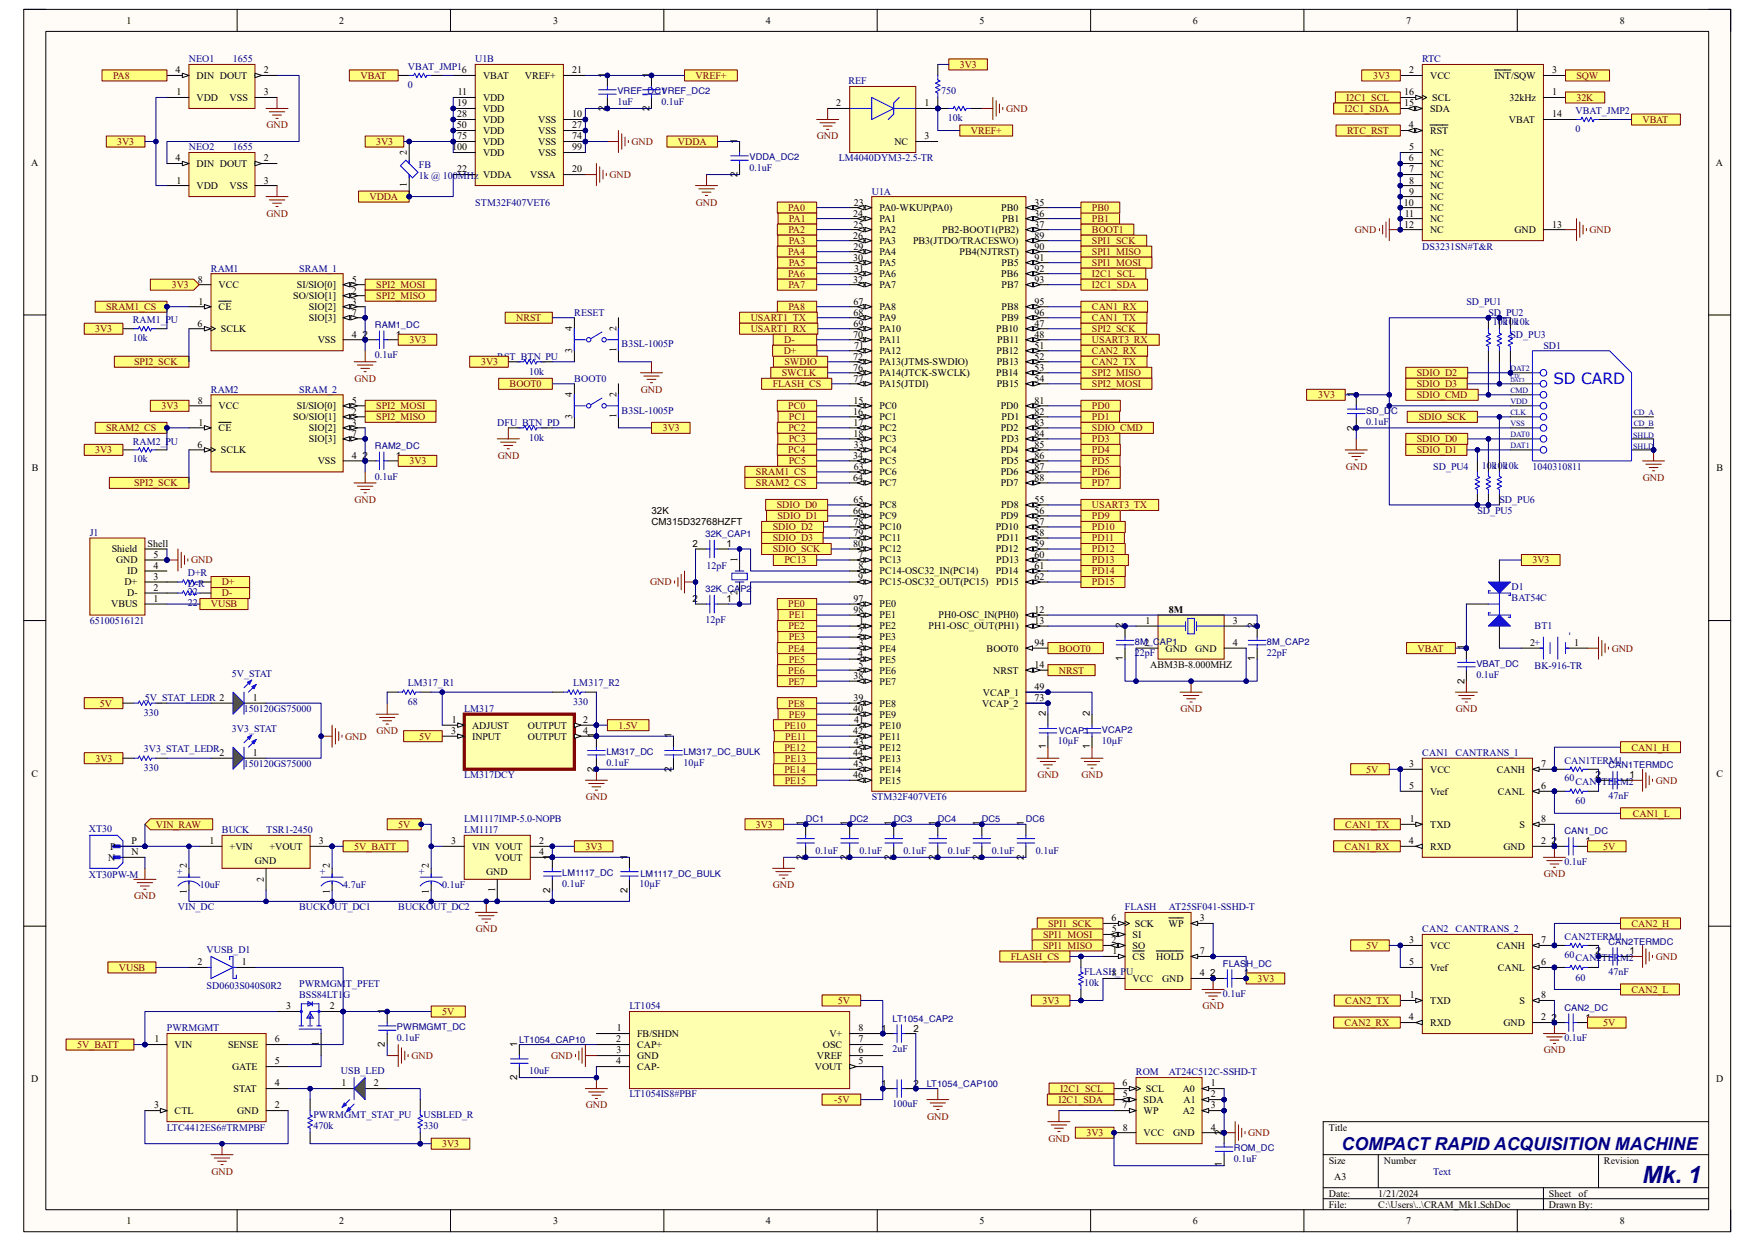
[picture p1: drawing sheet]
<svg xmlns="http://www.w3.org/2000/svg" width="297mm" height="210mm" viewBox="0 0 297 210" stroke-linecap="round" stroke-linejoin="round" font-family="sans-serif">
<defs><g id="words">
<text font-size="4" fill="#000080" x="278" y="200.2">Mk. 1</text>
<text font-size="3" fill="#000080" x="227" y="194.6">COMPACT RAPID ACQUISITION MACHINE</text>
<text font-size="2.6" fill="#00f" x="262.9" y="65">SD CARD</text>
<g font-size="1.7">
<text x="21.4" y="4">1</text>
<text x="57.4" y="4">2</text>
<text x="93.6" y="4">3</text>
<text x="129.6" y="4">4</text>
<text x="165.8" y="4">5</text>
<text x="201.8" y="4">6</text>
<text x="238" y="4">7</text>
<text x="274.1" y="4">8</text>
<text x="29.7" y="12.4">4</text>
<text x="29.8" y="16.1">1</text>
<text x="33.3" y="17.1">VDD</text>
<text x="33.3" y="13.3">DIN DOUT</text>
<text x="38.9" y="17.1">VSS</text>
<text x="44.7" y="12.4">2</text>
<text x="44.7" y="16.1">3</text>
<text x="77.3" y="18">19</text>
<text x="77.5" y="16.1">11</text>
<text x="78.1" y="12.4">6</text>
<text x="81.7" y="13.3">VBAT</text>
<text x="81.7" y="17.1">VDD</text>
<text x="88.8" y="13.3">VREF+</text>
<text x="96.8" y="12.4">21</text>
<text x="102.4" y="13.1" transform="rotate(-90 102.4 13.1)">1</text>
<text x="109.9" y="13.1" transform="rotate(-90 109.9 13.1)">1</text>
<text x="141.5" y="18">2</text>
<text x="156.5" y="18">1</text>
<text x="237.6" y="16.1">16</text>
<text x="237.7" y="18">15</text>
<text x="238.5" y="12.4">2</text>
<text x="242" y="13.3">VCC</text>
<text x="242.4" y="17.1">SCL</text>
<text x="252.9" y="13.3">INT/SQW</text>
<text x="255.4" y="17.1">32kHz</text>
<text x="262.7" y="16.1">1</text>
<text x="262.7" y="12.4">3</text>
<text x="77.3" y="21.7">50</text>
<text x="77.3" y="19.9">28</text>
<text x="77.4" y="23.6">75</text>
<text x="81.7" y="18.9">VDD</text>
<text x="81.7" y="20.8">VDD</text>
<text x="81.7" y="22.6">VDD</text>
<text x="91.1" y="20.8">VSS</text>
<text x="91.1" y="22.6">VSS</text>
<text x="96.8" y="19.9">10</text>
<text x="96.8" y="21.7">27</text>
<text x="96.8" y="23.6">74</text>
<text x="102.4" y="18.8" transform="rotate(-90 102.4 18.8)">2</text>
<text x="109.9" y="18.8" transform="rotate(-90 109.9 18.8)">2</text>
<text x="156.5" y="23.6">3</text>
<text x="238.4" y="21.7">4</text>
<text x="242" y="22.6">RST</text>
<text x="242" y="18.9">SDA</text>
<text x="255.4" y="20.8">VBAT</text>
<text x="262.7" y="19.9">14</text>
<text x="5.3" y="28">A</text>
<text x="29.7" y="27.3">4</text>
<text x="33.3" y="28.2">DIN DOUT</text>
<text x="44.7" y="27.3">2</text>
<text x="68.9" y="26.2" transform="rotate(-90 68.9 26.2)">2</text>
<text x="76.5" y="25.4">100</text>
<text x="77.3" y="29.2">22</text>
<text x="81.7" y="24.5">VDD</text>
<text x="81.7" y="26.4">VDD</text>
<text x="91.1" y="24.5">VSS</text>
<text x="91.1" y="26.4">VSS</text>
<text x="96.8" y="29.2">20</text>
<text x="96.8" y="25.4">99</text>
<text x="124.8" y="24.3" transform="rotate(-90 124.8 24.3)">1</text>
<text x="151.4" y="24.5">NC</text>
<text x="238.4" y="27.3">6</text>
<text x="238.5" y="25.4">5</text>
<text x="238.5" y="29.2">7</text>
<text x="242" y="26.4">NC</text>
<text x="242" y="28.2">NC</text>
<text x="290.4" y="28">A</text>
<text x="29.8" y="31.1">1</text>
<text x="33.3" y="32">VDD</text>
<text x="38.9" y="32">VSS</text>
<text x="44.7" y="31.1">3</text>
<text x="68.9" y="31.7" transform="rotate(-90 68.9 31.7)">1</text>
<text x="89.7" y="30.1">VSSA</text>
<text x="124.8" y="30" transform="rotate(-90 124.8 30)">2</text>
<text x="144.5" y="34.8">23</text>
<text x="148.8" y="35.7">PA0-WKUP(PA0)</text>
<text x="169.5" y="35.7">PB0</text>
<text x="175.1" y="34.8">35</text>
<text x="237.6" y="34.8">10</text>
<text x="238.5" y="31.1">8</text>
<text x="238.5" y="32.9">9</text>
<text x="242" y="30.1">NC</text>
<text x="242" y="32">NC</text>
<text x="242" y="33.9">NC</text>
<text x="242" y="35.7">NC</text>
<text x="144.4" y="36.7">24</text>
<text x="144.4" y="40.4">26</text>
<text x="144.4" y="38.5">25</text>
<text x="148.8" y="37.6">PA1</text>
<text x="148.8" y="39.5">PA2</text>
<text x="148.8" y="41.3">PA3</text>
<text x="154.5" y="41.3">PB3(JTDO/TRACESWO)</text>
<text x="159.5" y="39.5">PB2-BOOT1(PB2)</text>
<text x="169.6" y="37.6">PB1</text>
<text x="175.1" y="36.7">36</text>
<text x="175.1" y="40.4">89</text>
<text x="175.1" y="38.5">37</text>
<text x="237.6" y="38.5">12</text>
<text x="237.7" y="36.7">11</text>
<text x="242" y="37.6">NC</text>
<text x="242" y="39.5">NC</text>
<text x="256.3" y="39.5">GND</text>
<text x="262.7" y="38.5">13</text>
<text x="33.5" y="47.8">8</text>
<text x="59.6" y="47.8">5</text>
<text x="144.4" y="44.1">30</text>
<text x="144.4" y="47.8">32</text>
<text x="144.4" y="42.2">29</text>
<text x="144.6" y="46">31</text>
<text x="148.8" y="43.2">PA4</text>
<text x="148.8" y="45">PA5</text>
<text x="148.8" y="46.9">PA6</text>
<text x="162.4" y="43.2">PB4(NJTRST)</text>
<text x="169.5" y="46.9">PB6</text>
<text x="169.5" y="45">PB5</text>
<text x="175.1" y="42.2">90</text>
<text x="175.1" y="44.1">91</text>
<text x="175.1" y="46">92</text>
<text x="175.1" y="47.8">93</text>
<text x="33.6" y="51.6">1</text>
<text x="37" y="48.8">VCC</text>
<text x="37" y="52.5">CE</text>
<text x="49.6" y="50.6">SO/SIO[1]</text>
<text x="50.2" y="48.8">SI/SIO[0]</text>
<text x="52.2" y="52.5">SIO[2]</text>
<text x="59.6" y="51.6">3</text>
<text x="59.6" y="53.4">7</text>
<text x="59.6" y="49.7">2</text>
<text x="144.4" y="51.6">67</text>
<text x="144.4" y="53.4">68</text>
<text x="148.8" y="48.8">PA7</text>
<text x="148.8" y="52.5">PA8</text>
<text x="169.5" y="48.8">PB7</text>
<text x="169.5" y="52.5">PB8</text>
<text x="175.1" y="51.6">95</text>
<text x="175.1" y="53.4">96</text>
<text x="33.4" y="55.3">6</text>
<text x="37.4" y="56.2">SCLK</text>
<text x="52.2" y="54.4">SIO[3]</text>
<text x="53.8" y="58.1">VSS</text>
<text x="59.6" y="57.1">4</text>
<text x="61.3" y="57.1">2</text>
<text x="67" y="57.1">1</text>
<text x="96.9" y="59.7" transform="rotate(-90 96.9 59.7)">3</text>
<text x="96.9" y="56" transform="rotate(-90 96.9 56)">4</text>
<text x="104.3" y="59.6" transform="rotate(-90 104.3 59.6)">1</text>
<text x="104.3" y="56" transform="rotate(-90 104.3 56)">2</text>
<text x="144.4" y="57.1">70</text>
<text x="144.4" y="55.3">69</text>
<text x="144.6" y="59">71</text>
<text x="148.8" y="54.4">PA9</text>
<text x="148.8" y="56.2">PA10</text>
<text x="148.8" y="58.1">PA11</text>
<text x="148.8" y="59.9">PA12</text>
<text x="168.6" y="56.2">PB10</text>
<text x="168.7" y="59.9">PB12</text>
<text x="168.8" y="58.1">PB11</text>
<text x="169.5" y="54.4">PB9</text>
<text x="175.1" y="55.3">47</text>
<text x="175.1" y="57.1">48</text>
<text x="175.1" y="59">51</text>
<text x="144.4" y="60.9">72</text>
<text x="144.4" y="62.7">76</text>
<text x="144.4" y="64.6">77</text>
<text x="148.8" y="61.8">PA13(JTMS-SWDIO)</text>
<text x="148.8" y="63.7">PA14(JTCK-SWCLK)</text>
<text x="148.8" y="65.5">PA15(JTDI)</text>
<text x="168.6" y="63.7">PB14</text>
<text x="168.7" y="61.8">PB13</text>
<text x="168.7" y="65.5">PB15</text>
<text x="175.1" y="60.9">52</text>
<text x="175.1" y="62.7">53</text>
<text x="175.1" y="64.6">54</text>
<text x="33.5" y="68.3">8</text>
<text x="37" y="69.3">VCC</text>
<text x="49.6" y="71.1">SO/SIO[1]</text>
<text x="50.2" y="69.3">SI/SIO[0]</text>
<text x="59.6" y="68.3">5</text>
<text x="59.6" y="70.2">2</text>
<text x="96.9" y="70.9" transform="rotate(-90 96.9 70.9)">3</text>
<text x="96.9" y="67.2" transform="rotate(-90 96.9 67.2)">4</text>
<text x="104.3" y="70.8" transform="rotate(-90 104.3 70.8)">1</text>
<text x="104.3" y="67.2" transform="rotate(-90 104.3 67.2)">2</text>
<text x="144.4" y="70.2">16</text>
<text x="144.4" y="68.3">15</text>
<text x="148.8" y="69.3">PC0</text>
<text x="148.8" y="71.1">PC1</text>
<text x="169.4" y="69.3">PD0</text>
<text x="169.5" y="71.1">PD1</text>
<text x="175.1" y="68.3">81</text>
<text x="175.1" y="70.2">82</text>
<text x="229.2" y="67.2" transform="rotate(-90 229.2 67.2)">1</text>
<text x="33.4" y="75.8">6</text>
<text x="33.6" y="72.1">1</text>
<text x="37" y="73">CE</text>
<text x="37.4" y="76.7">SCLK</text>
<text x="52.2" y="73">SIO[2]</text>
<text x="52.2" y="74.8">SIO[3]</text>
<text x="59.6" y="72.1">3</text>
<text x="59.6" y="73.9">7</text>
<text x="59.6" y="77.6">4</text>
<text x="61.3" y="77.6">2</text>
<text x="67" y="77.6">1</text>
<text x="144.4" y="77.6">34</text>
<text x="144.4" y="72.1">17</text>
<text x="144.4" y="73.9">18</text>
<text x="144.5" y="75.8">33</text>
<text x="148.8" y="73">PC2</text>
<text x="148.8" y="74.8">PC3</text>
<text x="148.8" y="76.7">PC4</text>
<text x="169.4" y="73">PD2</text>
<text x="169.4" y="76.7">PD4</text>
<text x="169.5" y="74.8">PD3</text>
<text x="175.1" y="72.1">83</text>
<text x="175.1" y="73.9">84</text>
<text x="175.1" y="75.8">85</text>
<text x="175.1" y="77.6">86</text>
<text x="229.2" y="72.9" transform="rotate(-90 229.2 72.9)">2</text>
<text x="5.4" y="79.8">B</text>
<text x="53.8" y="78.6">VSS</text>
<text x="144.4" y="81.4">64</text>
<text x="144.5" y="79.5">63</text>
<text x="148.8" y="78.6">PC5</text>
<text x="148.8" y="80.4">PC6</text>
<text x="148.8" y="82.3">PC7</text>
<text x="169.4" y="80.4">PD6</text>
<text x="169.4" y="82.3">PD7</text>
<text x="169.4" y="78.6">PD5</text>
<text x="175.1" y="79.5">87</text>
<text x="175.1" y="81.4">88</text>
<text x="290.5" y="79.8">B</text>
<text x="110.2" y="87">32K</text>
<text x="110.2" y="88.8">CM315D32768HZFT</text>
<text x="144.4" y="87">66</text>
<text x="144.4" y="85.1">65</text>
<text x="144.4" y="88.8">78</text>
<text x="148.8" y="86">PC8</text>
<text x="148.8" y="87.9">PC9</text>
<text x="148.8" y="89.7">PC10</text>
<text x="168.5" y="89.7">PD10</text>
<text x="169.4" y="87.9">PD9</text>
<text x="169.4" y="86">PD8</text>
<text x="175.1" y="85.1">55</text>
<text x="175.1" y="87">56</text>
<text x="175.1" y="88.8">57</text>
<text x="18.9" y="93.5">Shield</text>
<text x="19.6" y="95.3">GND</text>
<text x="25" y="92.5">Shell</text>
<text x="26" y="94.4">5</text>
<text x="117.2" y="92.6">2</text>
<text x="122.9" y="92.6">1</text>
<text x="124.8" y="95.1" transform="rotate(-90 124.8 95.1)">1</text>
<text x="144.4" y="92.5">80</text>
<text x="144.4" y="90.7">79</text>
<text x="145.2" y="94.4">7</text>
<text x="148.8" y="95.3">PC13</text>
<text x="148.8" y="91.6">PC11</text>
<text x="148.8" y="93.5">PC12</text>
<text x="168.5" y="93.5">PD12</text>
<text x="168.6" y="95.3">PD13</text>
<text x="168.7" y="91.6">PD11</text>
<text x="175.1" y="90.7">58</text>
<text x="175.1" y="92.5">59</text>
<text x="175.1" y="94.4">60</text>
<text x="21.1" y="99.1">D+</text>
<text x="21.5" y="100.9">D-</text>
<text x="21.5" y="97.2">ID</text>
<text x="26" y="101.9">1</text>
<text x="26" y="100">2</text>
<text x="26" y="98.1">3</text>
<text x="26" y="96.3">4</text>
<text x="117.2" y="101.9">2</text>
<text x="122.9" y="101.9">1</text>
<text x="124.8" y="100.8" transform="rotate(-90 124.8 100.8)">2</text>
<text x="144.4" y="101.9">97</text>
<text x="145.2" y="98.1">9</text>
<text x="145.3" y="96.3">8</text>
<text x="148.8" y="97.2">PC14-OSC32_IN(PC14)</text>
<text x="148.8" y="99.1">PC15-OSC32_OUT(PC15)</text>
<text x="168.5" y="97.2">PD14</text>
<text x="168.6" y="99.1">PD15</text>
<text x="175.1" y="96.3">61</text>
<text x="175.1" y="98.1">62</text>
<text x="18.8" y="102.8">VBUS</text>
<text x="144.4" y="103.7">98</text>
<text x="145.2" y="107.4">2</text>
<text x="145.4" y="105.6">1</text>
<text x="148.8" y="106.5">PE2</text>
<text x="148.8" y="102.8">PE0</text>
<text x="148.8" y="104.6">PE1</text>
<text x="157.1" y="106.5">PH1-OSC_OUT(PH1)</text>
<text x="158.8" y="104.6">PH0-OSC_IN(PH0)</text>
<text x="175.1" y="103.7">12</text>
<text x="175.1" y="105.6">13</text>
<text x="190" y="106.3" transform="rotate(-90 190 106.3)">2</text>
<text x="193.8" y="105.6">1</text>
<text x="197.8" y="103.7">8M</text>
<text x="208.7" y="105.6">3</text>
<text x="212.4" y="106.3" transform="rotate(-90 212.4 106.3)">2</text>
<text x="145.2" y="111.2">4</text>
<text x="145.3" y="113.1">5</text>
<text x="145.3" y="109.3">3</text>
<text x="148.8" y="108.4">PE3</text>
<text x="148.8" y="110.3">PE4</text>
<text x="148.8" y="112.1">PE5</text>
<text x="167" y="110.3">BOOT0</text>
<text x="175.1" y="109.3">94</text>
<text x="175.1" y="113.1">14</text>
<text x="190" y="111.8" transform="rotate(-90 190 111.8)">1</text>
<text x="193.7" y="109.3">2</text>
<text x="194.6" y="113.1">ABM3B-8.000MHZ</text>
<text x="197.3" y="110.3">GND</text>
<text x="202.3" y="110.3">GND</text>
<text x="208.7" y="109.3">4</text>
<text x="212.4" y="111.8" transform="rotate(-90 212.4 111.8)">1</text>
<text x="247.8" y="110.1" transform="rotate(-90 247.8 110.1)">1</text>
<text x="259" y="109.3">2+</text>
<text x="266.4" y="109.3">1</text>
<text x="42.8" y="118.7">1</text>
<text x="144.4" y="114.9">38</text>
<text x="144.4" y="118.7">39</text>
<text x="148.8" y="114">PE6</text>
<text x="148.8" y="115.9">PE7</text>
<text x="148.8" y="119.6">PE8</text>
<text x="166.2" y="119.6">VCAP_2</text>
<text x="166.3" y="117.7">VCAP_1</text>
<text x="168.1" y="114">NRST</text>
<text x="175.1" y="116.8">49</text>
<text x="175.1" y="118.7">73</text>
<text x="247.8" y="115.7" transform="rotate(-90 247.8 115.7)">2</text>
<text x="76.4" y="124.2">3</text>
<text x="76.5" y="122.4">1</text>
<text x="79.9" y="123.3">ADJUST</text>
<text x="79.9" y="125.2">INPUT</text>
<text x="89.3" y="123.3">OUTPUT</text>
<text x="89.3" y="125.2">OUTPUT</text>
<text x="98.7" y="122.4">2</text>
<text x="98.7" y="124.2">4</text>
<text x="100.6" y="125" transform="rotate(-90 100.6 125)">1</text>
<text x="113.6" y="125" transform="rotate(-90 113.6 125)">1</text>
<text x="144.4" y="120.5">40</text>
<text x="144.4" y="124.2">42</text>
<text x="144.6" y="122.4">41</text>
<text x="148.8" y="121.5">PE9</text>
<text x="148.8" y="123.3">PE10</text>
<text x="148.8" y="125.2">PE11</text>
<text x="177" y="121.2" transform="rotate(-90 177 121.2)">2</text>
<text x="184.4" y="121.2" transform="rotate(-90 184.4 121.2)">2</text>
<text x="5.3" y="131.4">C</text>
<text x="37.2" y="128">2</text>
<text x="42.8" y="128">1</text>
<text x="100.6" y="130.6" transform="rotate(-90 100.6 130.6)">2</text>
<text x="113.6" y="130.6" transform="rotate(-90 113.6 130.6)">2</text>
<text x="144.4" y="128">44</text>
<text x="144.4" y="131.7">46</text>
<text x="144.4" y="129.8">45</text>
<text x="144.5" y="126.1">43</text>
<text x="148.8" y="127">PE12</text>
<text x="148.8" y="128.9">PE13</text>
<text x="148.8" y="130.8">PE14</text>
<text x="177" y="126.7" transform="rotate(-90 177 126.7)">1</text>
<text x="184.4" y="126.7" transform="rotate(-90 184.4 126.7)">1</text>
<text x="238.5" y="129.8">3</text>
<text x="242" y="130.8">VCC</text>
<text x="253.3" y="130.8">CANH</text>
<text x="260.8" y="129.8">7</text>
<text x="270" y="131.7">2</text>
<text x="275.8" y="131.7">1</text>
<text x="290.5" y="131.4">C</text>
<text x="148.8" y="132.6">PE15</text>
<text x="238.5" y="133.6">5</text>
<text x="242" y="134.5">Vref</text>
<text x="253.5" y="134.5">CANL</text>
<text x="260.8" y="133.6">6</text>
<text x="18.6" y="143.8">P</text>
<text x="22.3" y="142.9">P</text>
<text x="35.4" y="142.9">1</text>
<text x="38.9" y="143.8">+VIN</text>
<text x="45.6" y="143.8">+VOUT</text>
<text x="54" y="142.9">3</text>
<text x="76.4" y="142.9">3</text>
<text x="79.9" y="143.8">VIN VOUT</text>
<text x="91.2" y="142.9">2</text>
<text x="136" y="139.9" transform="rotate(-90 136 139.9)">1</text>
<text x="143.4" y="139.9" transform="rotate(-90 143.4 139.9)">1</text>
<text x="150.9" y="139.9" transform="rotate(-90 150.9 139.9)">1</text>
<text x="158.4" y="139.9" transform="rotate(-90 158.4 139.9)">1</text>
<text x="165.8" y="139.9" transform="rotate(-90 165.8 139.9)">1</text>
<text x="173.3" y="139.9" transform="rotate(-90 173.3 139.9)">1</text>
<text x="238.4" y="142.9">4</text>
<text x="238.6" y="139.1">1</text>
<text x="242" y="143.8">RXD</text>
<text x="242" y="140.1">TXD</text>
<text x="254.5" y="143.8">GND</text>
<text x="257.2" y="140.1">S</text>
<text x="260.8" y="139.1">8</text>
<text x="260.8" y="142.9">2</text>
<text x="262.6" y="142.9">2</text>
<text x="268.3" y="142.9">1</text>
<text x="18.3" y="145.7">N</text>
<text x="22.3" y="144.7">N</text>
<text x="31.6" y="146.9" transform="rotate(-90 31.6 146.9)">2</text>
<text x="43.1" y="146.2">GND</text>
<text x="44.7" y="149.2" transform="rotate(-90 44.7 149.2)">2</text>
<text x="55.8" y="146.9" transform="rotate(-90 55.8 146.9)">2</text>
<text x="72.6" y="146.9" transform="rotate(-90 72.6 146.9)">2</text>
<text x="82.3" y="148.1">GND</text>
<text x="83.8" y="145.7">VOUT</text>
<text x="91.2" y="144.7">4</text>
<text x="93.1" y="145.5" transform="rotate(-90 93.1 145.5)">1</text>
<text x="106.2" y="145.5" transform="rotate(-90 106.2 145.5)">1</text>
<text x="136" y="145.5" transform="rotate(-90 136 145.5)">2</text>
<text x="143.4" y="145.5" transform="rotate(-90 143.4 145.5)">2</text>
<text x="150.9" y="145.5" transform="rotate(-90 150.9 145.5)">2</text>
<text x="158.4" y="145.5" transform="rotate(-90 158.4 145.5)">2</text>
<text x="165.8" y="145.5" transform="rotate(-90 165.8 145.5)">2</text>
<text x="173.3" y="145.5" transform="rotate(-90 173.3 145.5)">2</text>
<text x="31.6" y="151.3" transform="rotate(-90 31.6 151.3)">1</text>
<text x="55.8" y="151.3" transform="rotate(-90 55.8 151.3)">1</text>
<text x="72.6" y="151.3" transform="rotate(-90 72.6 151.3)">1</text>
<text x="83.8" y="150.9" transform="rotate(-90 83.8 150.9)">1</text>
<text x="93.1" y="151.1" transform="rotate(-90 93.1 151.1)">2</text>
<text x="106.2" y="151.1" transform="rotate(-90 106.2 151.1)">2</text>
<text x="188.1" y="155.9">6</text>
<text x="203.1" y="155.9">3</text>
<text x="188.1" y="159.6">2</text>
<text x="188.2" y="157.8">5</text>
<text x="188.3" y="161.5">1</text>
<text x="191.7" y="160.6">SO</text>
<text x="191.7" y="158.7">SI</text>
<text x="192.1" y="156.8">SCK</text>
<text x="197.8" y="156.8">WP</text>
<text x="203.1" y="161.5">7</text>
<text x="238.5" y="159.6">3</text>
<text x="242" y="160.6">VCC</text>
<text x="253.3" y="160.6">CANH</text>
<text x="260.8" y="159.6">7</text>
<text x="270" y="161.5">2</text>
<text x="275.8" y="161.5">1</text>
<text x="33.4" y="163.4">2</text>
<text x="40.9" y="163.4">1</text>
<text x="188.2" y="165.2">8</text>
<text x="191.7" y="162.4">CS</text>
<text x="191.7" y="166.2">VCC</text>
<text x="195.7" y="162.4">HOLD</text>
<text x="196.7" y="166.2">GND</text>
<text x="203.1" y="165.2">4</text>
<text x="204.8" y="165.2">2</text>
<text x="210.5" y="165.2">1</text>
<text x="238.5" y="163.4">5</text>
<text x="242" y="164.3">Vref</text>
<text x="253.5" y="164.3">CANL</text>
<text x="260.8" y="163.4">6</text>
<text x="48.4" y="170.8">3</text>
<text x="55.8" y="170.8">2</text>
<text x="65.2" y="171.5" transform="rotate(-90 65.2 171.5)">1</text>
<text x="238.4" y="172.7">4</text>
<text x="238.6" y="169">1</text>
<text x="242" y="173.6">RXD</text>
<text x="242" y="169.9">TXD</text>
<text x="254.5" y="173.6">GND</text>
<text x="257.2" y="169.9">S</text>
<text x="260.8" y="169">8</text>
<text x="260.8" y="172.7">2</text>
<text x="262.6" y="172.7">2</text>
<text x="268.3" y="172.7">1</text>
<text x="26.1" y="176.4">1</text>
<text x="29.5" y="177.3">VIN</text>
<text x="38.6" y="177.3">SENSE</text>
<text x="46.5" y="176.4">6</text>
<text x="54" y="177" transform="rotate(-90 54 177)">1</text>
<text x="65.2" y="177.2" transform="rotate(-90 65.2 177.2)">2</text>
<text x="87.5" y="177.1" transform="rotate(-90 87.5 177.1)">1</text>
<text x="104.3" y="176.4">2</text>
<text x="104.3" y="178.3">3</text>
<text x="104.4" y="174.5">1</text>
<text x="107.8" y="175.5">FB/SHDN</text>
<text x="107.8" y="177.3">CAP+</text>
<text x="107.8" y="179.2">GND</text>
<text x="138.3" y="179.2">VREF</text>
<text x="139.3" y="177.3">OSC</text>
<text x="140.4" y="175.5">V+</text>
<text x="145.3" y="174.5">8</text>
<text x="145.3" y="176.4">7</text>
<text x="145.3" y="178.3">6</text>
<text x="149.1" y="174.6">1</text>
<text x="154.6" y="174.6">2</text>
<text x="5.3" y="183.2">D</text>
<text x="39.3" y="181.1">GATE</text>
<text x="39.5" y="184.8">STAT</text>
<text x="46.5" y="180.1">5</text>
<text x="46.5" y="183.9">4</text>
<text x="57.8" y="183.9">1</text>
<text x="63.3" y="183.9">2</text>
<text x="87.5" y="182.8" transform="rotate(-90 87.5 182.8)">2</text>
<text x="104.3" y="180.1">4</text>
<text x="107.8" y="181.1">CAP-</text>
<text x="137.9" y="181.1">VOUT</text>
<text x="145.3" y="180.1">5</text>
<text x="149.1" y="183.9">1</text>
<text x="154.6" y="183.9">2</text>
<text x="190" y="183.9">6</text>
<text x="190" y="185.7">5</text>
<text x="193.9" y="184.8">SCL</text>
<text x="200.2" y="184.8">A0</text>
<text x="204.9" y="183.9">1</text>
<text x="204.9" y="185.7">2</text>
<text x="290.4" y="183.2">D</text>
<text x="26.1" y="187.6">3</text>
<text x="29.5" y="188.5">CTL</text>
<text x="40.1" y="188.5">GND</text>
<text x="46.5" y="187.6">2</text>
<text x="190" y="187.6">7</text>
<text x="190" y="191.3">8</text>
<text x="193.5" y="186.6">SDA</text>
<text x="193.5" y="188.5">WP</text>
<text x="200.2" y="188.5">A2</text>
<text x="200.3" y="186.6">A1</text>
<text x="204.9" y="187.6">3</text>
<text x="204.9" y="191.3">4</text>
<text x="224.9" y="191.3">Title</text>
<text x="193.5" y="192.3">VCC</text>
<text x="198.5" y="192.3">GND</text>
<text x="206.8" y="197.5" transform="rotate(-90 206.8 197.5)">1</text>
<text x="206.8" y="192.1" transform="rotate(-90 206.8 192.1)">2</text>
<text x="224.9" y="196.9">Size</text>
<text x="234.2" y="196.9">Number</text>
<text x="271.4" y="196.9">Revision</text>
<text x="224.9" y="202.5">Date:</text>
<text x="225.8" y="199.7">A3</text>
<text x="233.3" y="202.5">1/21/2024</text>
<text x="262.1" y="202.5">Sheet</text>
<text x="267.2" y="202.5">of</text>
<text x="21.4" y="207.2">1</text>
<text x="57.4" y="207.2">2</text>
<text x="93.6" y="207.2">3</text>
<text x="129.6" y="207.2">4</text>
<text x="165.8" y="207.2">5</text>
<text x="201.8" y="207.2">6</text>
<text x="224.9" y="204.4">File:</text>
<text x="233.3" y="204.4">C:\Users\..\CRAM_Mk1.SchDoc</text>
<text x="238" y="207.2">7</text>
<text x="262.1" y="204.4">Drawn By:</text>
<text x="274.1" y="207.2">8</text>
</g>
<g font-size="1.7" fill="#000080">
<text x="32" y="10.5">NEO1</text>
<text x="39.4" y="10.5">1655</text>
<text x="69" y="11.9">VBAT_JMP1</text>
<text x="80.4" y="10.5">U1B</text>
<text x="240.7" y="10.5">RTC</text>
<text x="69" y="14.9">0</text>
<text x="104.5" y="17.8">1uF</text>
<text x="111.9" y="17.8">0.1uF</text>
<text x="143.6" y="14.3">REF</text>
<text x="159.3" y="16">750</text>
<text x="160.4" y="20.4">10k</text>
<text x="266.6" y="22.3">0</text>
<text x="266.6" y="19.3">VBAT_JMP2</text>
<text x="32" y="25.4">NEO2</text>
<text x="39.4" y="25.4">1655</text>
<text x="70.9" y="28.4">FB</text>
<text x="126.8" y="29">0.1uF</text>
<text x="141.9" y="27.3">LM4040DYM3-2.5-TR</text>
<text x="70.9" y="30.3">1k @ 100MHz VDDA</text>
<text x="80.4" y="34.8">STM32F407VET6</text>
<text x="147.5" y="32.9">U1A</text>
<text x="35.7" y="46">RAM1</text>
<text x="50.6" y="46">SRAM_1</text>
<text x="240.7" y="42.2">DS3231SN#T&amp;R</text>
<text x="97.2" y="53.4">RESET</text>
<text x="248.2" y="51.6">SD_PU1</text>
<text x="251.9" y="53.4">SD_PU2</text>
<text x="22.5" y="57.7">10k</text>
<text x="22.5" y="54.7">RAM1_PU</text>
<text x="105.2" y="58.8">B3SL-1005P</text>
<text x="252.6" y="55.1">10k10k10k</text>
<text x="255.6" y="57.1">SD_PU3</text>
<text x="261.2" y="59">SD1</text>
<text x="63.5" y="60.7">0.1uF</text>
<text x="84.2" y="60.9">RST_BTN_PU</text>
<text x="89.6" y="63.5">10k</text>
<text x="97.2" y="64.6">BOOT0</text>
<text x="35.7" y="66.5">RAM2</text>
<text x="50.6" y="66.5">SRAM_2</text>
<text x="105.2" y="70">B3SL-1005P</text>
<text x="231.2" y="71.9">0.1uF</text>
<text x="22.5" y="75.2">RAM2_PU</text>
<text x="84.2" y="72.1">DFU_BTN_PD</text>
<text x="89.6" y="74.7">10k</text>
<text x="22.5" y="78.2">10k</text>
<text x="63.5" y="81.2">0.1uF</text>
<text x="242.6" y="79.5">SD_PU4</text>
<text x="250.8" y="79.3">10k10k10k</text>
<text x="259.3" y="79.5">1040310811</text>
<text x="250" y="87">SD_PU5</text>
<text x="253.7" y="85.1">SD_PU6</text>
<text x="15.2" y="90.7">J1</text>
<text x="31.8" y="100.8">22</text>
<text x="31.8" y="97.4">D+R</text>
<text x="31.8" y="99.3">D-R</text>
<text x="119.5" y="96.3">12pF</text>
<text x="255.8" y="99.8">D1</text>
<text x="255.8" y="101.7">BAT54C</text>
<text x="15.2" y="105.6">65100516121</text>
<text x="31.8" y="102.6">22</text>
<text x="119.4" y="105.4">12pF</text>
<text x="259.7" y="106.5">BT1</text>
<text x="265.3" y="106.9" transform="rotate(90 265.3 106.9)">-</text>
<text x="192.1" y="111">22pF</text>
<text x="214.4" y="111">22pF</text>
<text x="259.7" y="113.2">BK-916-TR</text>
<text x="24.5" y="118.7">5V_STAT_LEDR 2</text>
<text x="39.2" y="114.6">5V_STAT</text>
<text x="69" y="119.4">68</text>
<text x="69" y="116">LM317_R1</text>
<text x="97" y="119.4">330</text>
<text x="97" y="116">LM317_R2</text>
<text x="249.9" y="114.7">0.1uF</text>
<text x="24.3" y="121.2">330</text>
<text x="39.2" y="123.9">3V3_STAT</text>
<text x="41.3" y="120.5">150120GS75000</text>
<text x="78.6" y="120.5">LM317</text>
<text x="179" y="125.9">10µF</text>
<text x="186.5" y="125.9">10µF</text>
<text x="24.3" y="130.6">330</text>
<text x="24.3" y="127.2">3V3_STAT_LEDR</text>
<text x="41.3" y="129.8">150120GS75000</text>
<text x="78.6" y="131.7">LM317DCY</text>
<text x="102.6" y="129.6">0.1uF</text>
<text x="115.7" y="129.6">10µF</text>
<text x="240.7" y="128">CAN1 CANTRANS_1</text>
<text x="264.8" y="129.3">CAN1TERM1</text>
<text x="147.5" y="135.4">STM32F407VET6</text>
<text x="264.8" y="132.2">60</text>
<text x="266.6" y="136.1">60</text>
<text x="266.6" y="132.8">CAN1TERM2</text>
<text x="272.2" y="135.2">47nF</text>
<text x="15" y="140.8">XT30</text>
<text x="37.5" y="141">BUCK</text>
<text x="45.1" y="141">TSR1-2450</text>
<text x="78.6" y="141">LM1117</text>
<text x="78.6" y="139.1">LM1117IMP-5.0-NOPB</text>
<text x="15" y="148.6">XT30PW-M</text>
<text x="29.9" y="148.1">+</text>
<text x="54.1" y="148.1">+</text>
<text x="70.9" y="148.1">+</text>
<text x="138" y="144.6">0.1uF</text>
<text x="145.5" y="144.6">0.1uF</text>
<text x="152.9" y="144.6">0.1uF</text>
<text x="160.4" y="144.6">0.1uF</text>
<text x="167.9" y="144.6">0.1uF</text>
<text x="175.3" y="144.6">0.1uF</text>
<text x="264.8" y="146.4">0.1uF</text>
<text x="30.1" y="154.1">VIN_DC</text>
<text x="33.8" y="150.3">10uF</text>
<text x="50.6" y="154.1">BUCKOUT_DC1</text>
<text x="58.1" y="150.3">4.7uF</text>
<text x="67.4" y="154.1">BUCKOUT_DC2</text>
<text x="74.8" y="150.3">0.1uF</text>
<text x="95.2" y="150.2">0.1uF</text>
<text x="108.2" y="150.2">10µF</text>
<text x="190.4" y="154.1">FLASH</text>
<text x="197.8" y="154.1">AT25SF041-SSHD-T</text>
<text x="35" y="161.3">VUSB_D1</text>
<text x="240.7" y="157.8">CAN2 CANTRANS_2</text>
<text x="264.8" y="159.1">CAN2TERM1</text>
<text x="35" y="167.3">SD0603S040S0R2</text>
<text x="50.6" y="167.1">PWRMGMT_PFET</text>
<text x="183.5" y="166.9">10k</text>
<text x="183.5" y="165.1">FLASH_PU</text>
<text x="264.8" y="162.1">60</text>
<text x="266.6" y="166">60</text>
<text x="266.6" y="162.6">CAN2TERM2</text>
<text x="272.2" y="165.1">47nF</text>
<text x="50.6" y="169">BSS84LT1G</text>
<text x="106.5" y="170.8">LT1054</text>
<text x="207" y="168.8">0.1uF</text>
<text x="28.2" y="174.5">PWRMGMT</text>
<text x="67.2" y="176.2">0.1uF</text>
<text x="151" y="178.1">2uF</text>
<text x="264.8" y="176.2">0.1uF</text>
<text x="57.7" y="181.8">USB_LED</text>
<text x="89.6" y="181.8">10uF</text>
<text x="106.5" y="185.7">LT1054IS8#PBF</text>
<text x="192.2" y="182">ROM</text>
<text x="197.8" y="182">AT24C512C-SSHD-T</text>
<text x="28.2" y="191.3">LTC4412ES6#TRMPBF</text>
<text x="53" y="191.1">470k</text>
<text x="53" y="189.3">PWRMGMT_STAT_PU</text>
<text x="71.7" y="191.1">330</text>
<text x="71.7" y="189.3">USBLED_R</text>
<text x="151" y="187.4">100uF</text>
<text x="208.8" y="196.7">0.1uF</text>
<text x="242.6" y="198.8">Text</text>
</g>
<g font-size="1.7" fill="#800000">
<text x="162.4" y="11.5">3V3</text>
<text x="19.1" y="13.3">PA8</text>
<text x="61" y="13.3">VBAT</text>
<text x="117.7" y="13.3">VREF+</text>
<text x="227.8" y="17.1">I2C1_SCL</text>
<text x="232.4" y="13.3">3V3</text>
<text x="266.8" y="13.3">SQW</text>
<text x="266.8" y="17.1">32K</text>
<text x="45.1" y="21.7">GND</text>
<text x="138.3" y="23.6">GND</text>
<text x="164.3" y="22.6">VREF+</text>
<text x="170.3" y="18.9">GND</text>
<text x="227.5" y="18.9">I2C1_SDA</text>
<text x="228" y="22.6">RTC_RST</text>
<text x="278" y="20.8">VBAT</text>
<text x="19.9" y="24.5">3V3</text>
<text x="63.7" y="24.5">3V3</text>
<text x="106.9" y="24.5">GND</text>
<text x="114.7" y="24.5">VDDA</text>
<text x="62.5" y="33.9">VDDA</text>
<text x="103.2" y="30.1">GND</text>
<text x="117.8" y="34.8">GND</text>
<text x="133.4" y="35.7">PA0</text>
<text x="184.8" y="35.7">PB0</text>
<text x="45.1" y="36.7">GND</text>
<text x="133.4" y="39.5">PA2</text>
<text x="133.5" y="41.3">PA3</text>
<text x="133.5" y="37.6">PA1</text>
<text x="184.8" y="37.6">PB1</text>
<text x="184.8" y="39.5">BOOT1</text>
<text x="184.8" y="41.3">SPI1_SCK</text>
<text x="229.3" y="39.5">GND</text>
<text x="269" y="39.5">GND</text>
<text x="133.4" y="43.2">PA4</text>
<text x="133.4" y="46.9">PA6</text>
<text x="133.5" y="45">PA5</text>
<text x="184.8" y="43.2">SPI1_MISO</text>
<text x="184.8" y="45">SPI1_MOSI</text>
<text x="184.8" y="46.9">I2C1_SCL</text>
<text x="17.9" y="52.5">SRAM1_CS</text>
<text x="29.1" y="48.8">3V3</text>
<text x="63.7" y="48.8">SPI2_MOSI</text>
<text x="63.7" y="50.6">SPI2_MISO</text>
<text x="133.4" y="48.8">PA7</text>
<text x="133.4" y="52.5">PA8</text>
<text x="184.8" y="48.8">I2C1_SDA</text>
<text x="184.8" y="52.5">CAN1_RX</text>
<text x="16.1" y="56.2">3V3</text>
<text x="69.3" y="58.1">3V3</text>
<text x="87.3" y="54.4">NRST</text>
<text x="127" y="54.4">USART1_TX</text>
<text x="127" y="56.2">USART1_RX</text>
<text x="132.6" y="59.9">D+</text>
<text x="132.7" y="58.1">D-</text>
<text x="184.8" y="54.4">CAN1_TX</text>
<text x="184.8" y="56.2">SPI2_SCK</text>
<text x="184.8" y="58.1">USART3_RX</text>
<text x="184.8" y="59.9">CAN2_RX</text>
<text x="22.7" y="61.8">SPI2_SCK</text>
<text x="60" y="64.6">GND</text>
<text x="81.4" y="61.8">3V3</text>
<text x="86.2" y="65.5">BOOT0</text>
<text x="130.8" y="65.5">FLASH_CS</text>
<text x="132.3" y="63.7">SWCLK</text>
<text x="132.8" y="61.8">SWDIO</text>
<text x="184.8" y="61.8">CAN2_TX</text>
<text x="184.8" y="63.7">SPI2_MISO</text>
<text x="184.8" y="65.5">SPI2_MOSI</text>
<text x="239.8" y="63.7">SDIO_D2</text>
<text x="239.8" y="65.5">SDIO_D3</text>
<text x="27.3" y="69.3">3V3</text>
<text x="63.7" y="69.3">SPI2_MOSI</text>
<text x="63.7" y="71.1">SPI2_MISO</text>
<text x="108.5" y="66.5">GND</text>
<text x="133.4" y="69.3">PC0</text>
<text x="133.5" y="71.1">PC1</text>
<text x="184.8" y="69.3">PD0</text>
<text x="184.8" y="71.1">PD1</text>
<text x="223.1" y="67.4">3V3</text>
<text x="239.8" y="67.4">SDIO_CMD</text>
<text x="240.1" y="71.1">SDIO_SCK</text>
<text x="16.1" y="76.7">3V3</text>
<text x="17.9" y="73">SRAM2_CS</text>
<text x="84.2" y="77.6">GND</text>
<text x="112.2" y="73">3V3</text>
<text x="133.4" y="76.7">PC4</text>
<text x="133.4" y="73">PC2</text>
<text x="133.5" y="74.8">PC3</text>
<text x="184.8" y="73">SDIO_CMD</text>
<text x="184.8" y="74.8">PD3</text>
<text x="184.8" y="76.7">PD4</text>
<text x="239.8" y="74.8">SDIO_D0</text>
<text x="239.8" y="76.7">SDIO_D1</text>
<text x="22.7" y="82.3">SPI2_SCK</text>
<text x="69.3" y="78.6">3V3</text>
<text x="127.9" y="80.4">SRAM1_CS</text>
<text x="127.9" y="82.3">SRAM2_CS</text>
<text x="133.5" y="78.6">PC5</text>
<text x="184.8" y="78.6">PD5</text>
<text x="184.8" y="80.4">PD6</text>
<text x="184.8" y="82.3">PD7</text>
<text x="227.8" y="79.5">GND</text>
<text x="278" y="81.4">GND</text>
<text x="60" y="85.1">GND</text>
<text x="130.8" y="89.7">SDIO_D2</text>
<text x="131.4" y="86">SDIO_D0</text>
<text x="131.6" y="87.9">SDIO_D1</text>
<text x="184.8" y="86">USART3_TX</text>
<text x="184.8" y="87.9">PD9</text>
<text x="184.8" y="89.7">PD10</text>
<text x="32.3" y="95.3">GND</text>
<text x="130.8" y="91.6">SDIO_D3</text>
<text x="130.8" y="93.5">SDIO_SCK</text>
<text x="132.8" y="95.3">PC13</text>
<text x="184.8" y="91.6">PD11</text>
<text x="184.8" y="93.5">PD12</text>
<text x="184.8" y="95.3">PD13</text>
<text x="259.3" y="95.3">3V3</text>
<text x="37.5" y="99.1">D+</text>
<text x="37.5" y="100.9">D-</text>
<text x="110" y="99.1">GND</text>
<text x="184.8" y="97.2">PD14</text>
<text x="184.8" y="99.1">PD15</text>
<text x="35.7" y="102.8">VUSB</text>
<text x="133.4" y="102.8">PE0</text>
<text x="133.4" y="106.5">PE2</text>
<text x="133.5" y="104.6">PE1</text>
<text x="133.4" y="110.3">PE4</text>
<text x="133.5" y="108.4">PE3</text>
<text x="133.5" y="112.1">PE5</text>
<text x="179.2" y="110.3">BOOT0</text>
<text x="239.9" y="110.3">VBAT</text>
<text x="272.8" y="110.3">GND</text>
<text x="16.9" y="119.6">5V</text>
<text x="133.4" y="114">PE6</text>
<text x="133.4" y="119.6">PE8</text>
<text x="133.4" y="115.9">PE7</text>
<text x="179.2" y="114">NRST</text>
<text x="58.4" y="125.2">GND</text>
<text x="63.7" y="124.2">GND</text>
<text x="71" y="125.2">5V</text>
<text x="104.6" y="123.3">1.5V</text>
<text x="132.8" y="123.3">PE10</text>
<text x="132.9" y="125.2">PE11</text>
<text x="133.5" y="121.5">PE9</text>
<text x="199.8" y="120.5">GND</text>
<text x="246.4" y="120.5">GND</text>
<text x="16.2" y="128.9">3V3</text>
<text x="132.8" y="127">PE12</text>
<text x="132.8" y="130.8">PE14</text>
<text x="132.8" y="128.9">PE13</text>
<text x="175.6" y="131.7">GND</text>
<text x="183" y="131.7">GND</text>
<text x="231.2" y="130.8">5V</text>
<text x="276.1" y="127">CAN1_H</text>
<text x="99.1" y="135.4">GND</text>
<text x="132.8" y="132.6">PE15</text>
<text x="280.2" y="132.6">GND</text>
<text x="26.4" y="140.1">VIN_RAW</text>
<text x="59.9" y="143.8">5V_BATT</text>
<text x="67.4" y="140.1">5V</text>
<text x="99.1" y="143.8">3V3</text>
<text x="127.9" y="140.1">3V3</text>
<text x="227.5" y="143.8">CAN1_RX</text>
<text x="227.7" y="140.1">CAN1_TX</text>
<text x="271.3" y="143.8">5V</text>
<text x="276.3" y="138.2">CAN1_L</text>
<text x="261.3" y="148.5">GND</text>
<text x="22.7" y="152.2">GND</text>
<text x="130.8" y="150.3">GND</text>
<text x="80.5" y="157.8">GND</text>
<text x="176.5" y="158.7">SPI1_MOSI</text>
<text x="176.5" y="160.6">SPI1_MISO</text>
<text x="177.4" y="156.8">SPI1_SCK</text>
<text x="231.2" y="160.6">5V</text>
<text x="276.1" y="156.8">CAN2_H</text>
<text x="20.1" y="164.3">VUSB</text>
<text x="171.1" y="162.4">FLASH_CS</text>
<text x="212.8" y="166.2">3V3</text>
<text x="280.2" y="162.4">GND</text>
<text x="74.8" y="171.7">5V</text>
<text x="141.8" y="169.9">5V</text>
<text x="176.4" y="169.9">3V3</text>
<text x="203.5" y="170.8">GND</text>
<text x="227.5" y="173.6">CAN2_RX</text>
<text x="227.7" y="169.9">CAN2_TX</text>
<text x="271.3" y="173.6">5V</text>
<text x="276.1" y="168">CAN2_L</text>
<text x="13" y="177.3">5V_BATT</text>
<text x="69.6" y="179.2">GND</text>
<text x="93.3" y="179.2">GND</text>
<text x="261.3" y="178.3">GND</text>
<text x="179.4" y="184.8">I2C1_SCL</text>
<text x="99.1" y="187.6">GND</text>
<text x="141.2" y="186.6">-5V</text>
<text x="156.9" y="189.5">GND</text>
<text x="179.1" y="186.6">I2C1_SDA</text>
<text x="74.8" y="194.1">3V3</text>
<text x="177.4" y="193.2">GND</text>
<text x="183.9" y="192.3">3V3</text>
<text x="211.2" y="192.3">GND</text>
<text x="35.8" y="198.8">GND</text>
</g>
<g font-size="1.6" fill="#000080">
<text x="104.5" y="16">VREF_DC1</text>
<text x="111.9" y="16">VREF_DC2</text>
<text x="126.8" y="27.1">VDDA_DC2</text>
<text x="63.5" y="55.5">RAM1_DC</text>
<text x="231.2" y="70">SD_DC</text>
<text x="63.5" y="76">RAM2_DC</text>
<text x="119.4" y="90.9">32K_CAP1</text>
<text x="119.4" y="100.2">32K_CAP2</text>
<text x="192.1" y="109.1">8M_CAP1</text>
<text x="214.4" y="109.1">8M_CAP2</text>
<text x="249.9" y="112.9">VBAT_DC</text>
<text x="179.2" y="124.2">VCAP1</text>
<text x="186.5" y="124">VCAP2</text>
<text x="102.6" y="127.8">LM317_DC</text>
<text x="115.7" y="127.8">LM317_DC_BULK</text>
<text x="272.2" y="130">CAN1TERMDC</text>
<text x="136.4" y="139.1">DC1</text>
<text x="143.8" y="139.1">DC2</text>
<text x="151.3" y="139.1">DC3</text>
<text x="158.7" y="139.1">DC4</text>
<text x="166.2" y="139.1">DC5</text>
<text x="173.6" y="139.1">DC6</text>
<text x="264.8" y="141.2">CAN1_DC</text>
<text x="95.2" y="148.3">LM1117_DC</text>
<text x="108.4" y="148.5">LM1117_DC_BULK</text>
<text x="272.2" y="159.9">CAN2TERMDC</text>
<text x="207" y="163.6">FLASH_DC</text>
<text x="151" y="172.9">LT1054_CAP2</text>
<text x="264.8" y="171">CAN2_DC</text>
<text x="67.2" y="174.4">PWRMGMT_DC</text>
<text x="87.9" y="176.4">LT1054_CAP10</text>
<text x="156.8" y="183.9">LT1054_CAP100</text>
<text x="208.8" y="194.9">ROM_DC</text>
</g>
<g font-size="1.4" fill="#000080">
<text x="255.6" y="62.8">DAT2</text>
<text x="255.6" y="66.5">CMD</text>
<text x="255.6" y="68.4">VDD</text>
<text x="255.6" y="70.3">CLK</text>
<text x="276.5" y="70.3">CD_A</text>
<text x="255.6" y="72.1">VSS</text>
<text x="255.6" y="74">DAT0</text>
<text x="255.6" y="75.9">DAT1</text>
<text x="276.4" y="74.1">SHLD</text>
<text x="276.4" y="75.9">SHLD</text>
<text x="276.5" y="72.1">CD_B</text>
</g>
<g font-size="1" fill="#000080">
<text x="255.6" y="64.7">DAT3</text>
<text x="255.6" y="64">CD/</text>
</g>
</g></defs>
<path d="M4 1.6h288.9v206.8h-288.9z" fill-rule="evenodd" fill="#fffcf8"/>
<path d="M4 1.6h288.9v206.8h-288.9z" fill="none" stroke="#000" stroke-width=".17"/>
<path d="M7.8 5.3h281.4v199.4h-281.4z" fill-rule="evenodd" fill="#fffcf8"/>
<g fill="none" stroke="#000" stroke-width=".17">
<path d="M4 1.6h3.7M7.8 5.3h281.4v199.4h-281.4zM40.1 1.6v3.7M76.2 1.6v3.7M112.3 1.6v3.7M148.5 1.6v3.7M184.6 1.6v3.7M220.7 1.6v3.7M256.8 1.6v3.7M289.2 1.6h3.7v3.7M4 53.3h3.7M289.2 53.3h3.7"/>
<path d="M4 105h3.8M289.2 105h3.7M4 156.7h3.8M289.2 156.7h3.7M223.9 195.4h65.3M233.3 195.4v5.6M270.5 195.4v5.6M289.2 189.8h-65.3v14.9M40.1 204.7v3.7M76.2 204.7v3.7M112.4 204.7v3.7M148.5 204.7v3.7"/>
<path d="M184.6 204.7v3.7M220.7 204.7v3.7M223.9 201h65.3M223.9 202.9h65.3M256.8 204.7v3.7M261.2 201v3.7M292.9 204.7v3.7"/>
</g>
<circle cx="255.6" cy="63.1" r=".37" fill="#000080"/>
<circle cx="255.6" cy="63.1" r=".37" fill="none" stroke="#000080" stroke-width=".17"/>
<circle cx="279.8" cy="76.1" r=".37" fill="#000080"/>
<circle cx="279.8" cy="76.1" r=".37" fill="none" stroke="#000080" stroke-width=".17"/>
<path d="M255.6 63.1h3.7" fill="none" stroke="#000" stroke-width=".17"/>
<circle cx="255.6" cy="63.1" r=".37" fill="#000080"/>
<circle cx="255.6" cy="63.1" r=".37" fill="none" stroke="#000080" stroke-width=".17"/>
<path d="M255.6 64.9h3.7M255.6 66.8h3.7M255.6 68.7h3.7M255.6 70.5h3.7M255.6 74.3h3.7M255.6 76.1h3.7M255.6 72.4h3.7M276.1 70.5h3.7M276.1 74.3h3.7M276.1 76.1h3.7M276.1 72.4h3.7" fill="none" stroke="#000" stroke-width=".17"/>
<circle cx="279.8" cy="76.1" r=".37" fill="#000080"/>
<circle cx="279.8" cy="76.1" r=".37" fill="none" stroke="#000080" stroke-width=".17"/>
<path d="M259.3 59.4h13.1l3.7 3.7v14.9h-16.8z" fill="none" stroke="#00f" stroke-width=".17"/>
<circle cx="261.2" cy="64.9" r=".56" fill="#fff"/>
<circle cx="261.2" cy="64.9" r=".56" fill="none" stroke="#00f" stroke-width=".17"/>
<circle cx="261.2" cy="66.8" r=".56" fill="#fff"/>
<circle cx="261.2" cy="66.8" r=".56" fill="none" stroke="#00f" stroke-width=".17"/>
<circle cx="261.2" cy="63.1" r=".56" fill="#fff"/>
<circle cx="261.2" cy="63.1" r=".56" fill="none" stroke="#00f" stroke-width=".17"/>
<circle cx="261.2" cy="68.7" r=".56" fill="#fff"/>
<circle cx="261.2" cy="68.7" r=".56" fill="none" stroke="#00f" stroke-width=".17"/>
<circle cx="261.2" cy="70.5" r=".56" fill="#fff"/>
<circle cx="261.2" cy="70.5" r=".56" fill="none" stroke="#00f" stroke-width=".17"/>
<circle cx="261.2" cy="74.3" r=".56" fill="#fff"/>
<circle cx="261.2" cy="74.3" r=".56" fill="none" stroke="#00f" stroke-width=".17"/>
<circle cx="261.2" cy="72.4" r=".56" fill="#fff"/>
<circle cx="261.2" cy="72.4" r=".56" fill="none" stroke="#00f" stroke-width=".17"/>
<circle cx="261.2" cy="76.1" r=".56" fill="#fff"/>
<g fill="none" stroke="#00f" stroke-width=".17">
<path d="M259.3 63.1h1.4M259.3 66.8h1.4M259.3 68.7h1.4M259.3 70.5h1.4M259.3 72.4h1.4M259.3 74.3h1.4M259.3 76.1h1.4M259.3 64.9h1.4"/>
<circle cx="261.2" cy="76.1" r=".56"/>
</g>
<circle cx="237" cy="130.2" r=".37" fill="#000080"/>
<circle cx="237" cy="130.2" r=".37" fill="none" stroke="#000080" stroke-width=".17"/>
<circle cx="263.1" cy="130.2" r=".37" fill="#000080"/>
<circle cx="263.1" cy="130.2" r=".37" fill="none" stroke="#000080" stroke-width=".17"/>
<circle cx="263.1" cy="133.9" r=".37" fill="#000080"/>
<circle cx="263.1" cy="133.9" r=".37" fill="none" stroke="#000080" stroke-width=".17"/>
<circle cx="263.1" cy="143.2" r=".37" fill="#000080"/>
<circle cx="263.1" cy="143.2" r=".37" fill="none" stroke="#000080" stroke-width=".17"/>
<path d="M240.7 128.3h18.6v16.8h-18.6z" fill-rule="evenodd" fill="#ffffb0"/>
<path d="M240.7 128.3h18.6v16.8h-18.6z" fill="none" stroke="#800000" stroke-width=".17"/>
<path d="M237 130.2h3.7" fill="none" stroke="#000" stroke-width=".17"/>
<circle cx="237" cy="130.2" r=".37" fill="#000080"/>
<circle cx="237" cy="130.2" r=".37" fill="none" stroke="#000080" stroke-width=".17"/>
<path d="M259.3 130.2h3.8" fill="none" stroke="#000" stroke-width=".17"/>
<path d="M259.3 130.2l1.2-.4v.8z" fill="#f8fcff"/>
<path d="M259.3 130.2l1.2-.4v.8z" fill="none" stroke="#000" stroke-width=".17"/>
<circle cx="263.1" cy="130.2" r=".37" fill="#000080"/>
<circle cx="263.1" cy="130.2" r=".37" fill="none" stroke="#000080" stroke-width=".17"/>
<path d="M259.3 133.9h3.8" fill="none" stroke="#000" stroke-width=".17"/>
<path d="M259.3 133.9l1.2-.4v.8z" fill="#f8fcff"/>
<path d="M259.3 133.9l1.2-.4v.8z" fill="none" stroke="#000" stroke-width=".17"/>
<circle cx="263.1" cy="133.9" r=".37" fill="#000080"/>
<circle cx="263.1" cy="133.9" r=".37" fill="none" stroke="#000080" stroke-width=".17"/>
<path d="M237 143.2h3.7" fill="none" stroke="#000" stroke-width=".17"/>
<path d="M239.6 143.2l1.1-.3v.7z" fill="#f8fcff"/>
<path d="M259.3 139.5h3.8M239.6 143.2l1.1-.3v.7z" fill="none" stroke="#000" stroke-width=".17"/>
<path d="M259.3 139.5l1.2-.4v.8z" fill="#f8fcff"/>
<path d="M237 139.5h3.7M259.3 139.5l1.2-.4v.8z" fill="none" stroke="#000" stroke-width=".17"/>
<path d="M239.6 139.1l1.1 .4-1.1 .4z" fill="#f8fcff"/>
<path d="M237 133.9h3.7M239.6 139.1l1.1 .4-1.1 .4zM259.3 143.2h3.8" fill="none" stroke="#000" stroke-width=".17"/>
<circle cx="263.1" cy="143.2" r=".37" fill="#000080"/>
<circle cx="263.1" cy="143.2" r=".37" fill="none" stroke="#000080" stroke-width=".17"/>
<circle cx="237" cy="160" r=".37" fill="#000080"/>
<circle cx="237" cy="160" r=".37" fill="none" stroke="#000080" stroke-width=".17"/>
<circle cx="263.1" cy="160" r=".37" fill="#000080"/>
<circle cx="263.1" cy="160" r=".37" fill="none" stroke="#000080" stroke-width=".17"/>
<circle cx="263.1" cy="163.7" r=".37" fill="#000080"/>
<circle cx="263.1" cy="163.7" r=".37" fill="none" stroke="#000080" stroke-width=".17"/>
<circle cx="263.1" cy="173" r=".37" fill="#000080"/>
<circle cx="263.1" cy="173" r=".37" fill="none" stroke="#000080" stroke-width=".17"/>
<path d="M240.7 158.1h18.6v16.8h-18.6z" fill-rule="evenodd" fill="#ffffb0"/>
<path d="M240.7 158.1h18.6v16.8h-18.6z" fill="none" stroke="#800000" stroke-width=".17"/>
<path d="M237 160h3.7" fill="none" stroke="#000" stroke-width=".17"/>
<circle cx="237" cy="160" r=".37" fill="#000080"/>
<circle cx="237" cy="160" r=".37" fill="none" stroke="#000080" stroke-width=".17"/>
<path d="M259.3 160h3.8" fill="none" stroke="#000" stroke-width=".17"/>
<path d="M259.3 160l1.2-.4v.8z" fill="#f8fcff"/>
<path d="M259.3 160l1.2-.4v.8z" fill="none" stroke="#000" stroke-width=".17"/>
<circle cx="263.1" cy="160" r=".37" fill="#000080"/>
<circle cx="263.1" cy="160" r=".37" fill="none" stroke="#000080" stroke-width=".17"/>
<path d="M259.3 163.7h3.8" fill="none" stroke="#000" stroke-width=".17"/>
<path d="M259.3 163.7l1.2-.3v.7z" fill="#f8fcff"/>
<path d="M259.3 163.7l1.2-.3v.7z" fill="none" stroke="#000" stroke-width=".17"/>
<circle cx="263.1" cy="163.7" r=".37" fill="#000080"/>
<circle cx="263.1" cy="163.7" r=".37" fill="none" stroke="#000080" stroke-width=".17"/>
<path d="M237 173h3.7" fill="none" stroke="#000" stroke-width=".17"/>
<path d="M239.6 173l1.1-.3v.7z" fill="#f8fcff"/>
<path d="M239.6 173l1.1-.3v.7zM259.3 169.3h3.8" fill="none" stroke="#000" stroke-width=".17"/>
<path d="M259.3 169.3l1.2-.4v.8z" fill="#f8fcff"/>
<path d="M237 169.3h3.7M259.3 169.3l1.2-.4v.8z" fill="none" stroke="#000" stroke-width=".17"/>
<path d="M239.6 168.9l1.1 .4-1.1 .4z" fill="#f8fcff"/>
<path d="M237 163.7h3.7M239.6 168.9l1.1 .4-1.1 .4zM259.3 173h3.8" fill="none" stroke="#000" stroke-width=".17"/>
<circle cx="263.1" cy="173" r=".37" fill="#000080"/>
<circle cx="263.1" cy="173" r=".37" fill="none" stroke="#000080" stroke-width=".17"/>
<circle cx="56.2" cy="143.2" r=".37" fill="#000080"/>
<circle cx="56.2" cy="143.2" r=".37" fill="none" stroke="#000080" stroke-width=".17"/>
<path d="M37.6 141.4h14.9v5.5h-14.9z" fill-rule="evenodd" fill="#ffffb0"/>
<path d="M37.6 141.4h14.9v5.5h-14.9z" fill="none" stroke="#800000" stroke-width=".17"/>
<path d="M45 146.9v3.8M52.5 143.2h3.7" fill="none" stroke="#000" stroke-width=".17"/>
<circle cx="56.2" cy="143.2" r=".37" fill="#000080"/>
<circle cx="56.2" cy="143.2" r=".37" fill="none" stroke="#000080" stroke-width=".17"/>
<path d="M33.8 143.2h3.8" fill="none" stroke="#000" stroke-width=".17"/>
<path d="M130.9 60.3h9.2v1.9h-9.2z" fill-rule="evenodd" fill="#ffff80"/>
<path d="M130.9 60.3h9.2v1.9h-9.2z" fill="none" stroke="#800000" stroke-width=".17"/>
<path d="M130.4 62.2h9.7v1.8h-9.7z" fill-rule="evenodd" fill="#ffff80"/>
<path d="M130.4 62.2h9.7v1.8h-9.7z" fill="none" stroke="#800000" stroke-width=".17"/>
<circle cx="84.2" cy="152.5" r=".37" fill="#000080"/>
<circle cx="84.2" cy="152.5" r=".37" fill="none" stroke="#000080" stroke-width=".17"/>
<circle cx="93.5" cy="143.2" r=".37" fill="#000080"/>
<circle cx="93.5" cy="143.2" r=".37" fill="none" stroke="#000080" stroke-width=".17"/>
<circle cx="93.5" cy="145.1" r=".37" fill="#000080"/>
<circle cx="93.5" cy="145.1" r=".37" fill="none" stroke="#000080" stroke-width=".17"/>
<path d="M78.6 141.4h11.2v7.4h-11.2z" fill-rule="evenodd" fill="#ffffb0"/>
<path d="M78.6 141.4h11.2v7.4h-11.2z" fill="none" stroke="#800000" stroke-width=".17"/>
<path d="M84.2 148.8v3.7" fill="none" stroke="#000" stroke-width=".17"/>
<circle cx="84.2" cy="152.5" r=".37" fill="#000080"/>
<circle cx="84.2" cy="152.5" r=".37" fill="none" stroke="#000080" stroke-width=".17"/>
<path d="M89.8 143.2h3.7" fill="none" stroke="#000" stroke-width=".17"/>
<circle cx="93.5" cy="143.2" r=".37" fill="#000080"/>
<circle cx="93.5" cy="143.2" r=".37" fill="none" stroke="#000080" stroke-width=".17"/>
<path d="M74.8 143.2h3.8M89.8 145.1h3.7" fill="none" stroke="#000" stroke-width=".17"/>
<circle cx="93.5" cy="145.1" r=".37" fill="#000080"/>
<circle cx="93.5" cy="145.1" r=".37" fill="none" stroke="#000080" stroke-width=".17"/>
<circle cx="149.4" cy="174.9" r=".37" fill="#000080"/>
<circle cx="149.4" cy="174.9" r=".37" fill="none" stroke="#000080" stroke-width=".17"/>
<path d="M106.5 171.2h37.3v13h-37.3z" fill-rule="evenodd" fill="#ffffb0"/>
<path d="M106.5 171.2h37.3v13h-37.3z" fill="none" stroke="#800000" stroke-width=".17"/>
<path d="M100.9 174.9h5.6M143.8 174.9h5.6" fill="none" stroke="#000" stroke-width=".17"/>
<circle cx="149.4" cy="174.9" r=".37" fill="#000080"/>
<circle cx="149.4" cy="174.9" r=".37" fill="none" stroke="#000080" stroke-width=".17"/>
<path d="M100.9 176.8h5.6M100.9 178.6h5.6M143.8 176.8h5.6M143.8 178.6h5.6M100.9 180.5h5.6M143.8 180.5h5.6" fill="none" stroke="#000" stroke-width=".17"/>
<path d="M143.8 180.1l1.1 .4-1.1 .4z" fill="#f8fcff"/>
<path d="M143.8 180.1l1.1 .4-1.1 .4z" fill="none" stroke="#000" stroke-width=".17"/>
<circle cx="100.9" cy="122.7" r=".37" fill="#000080"/>
<circle cx="100.9" cy="122.7" r=".37" fill="none" stroke="#000080" stroke-width=".17"/>
<circle cx="100.9" cy="124.6" r=".37" fill="#000080"/>
<circle cx="100.9" cy="124.6" r=".37" fill="none" stroke="#000080" stroke-width=".17"/>
<path d="M78.6 120.9h18.6v9.3h-18.6z" fill-rule="evenodd" fill="#ffffb0"/>
<path d="M78.6 120.9h18.6v9.3h-18.6z" fill="none" stroke="#800000" stroke-width=".55"/>
<path d="M74.8 122.7h3.8" fill="none" stroke="#000" stroke-width=".17"/>
<path d="M77.5 122.3l1.1 .4-1.1 .4z" fill="#f8fcff"/>
<path d="M74.8 124.6h3.8M77.5 122.3l1.1 .4-1.1 .4z" fill="none" stroke="#000" stroke-width=".17"/>
<path d="M77.5 124.2l1.1 .4-1.1 .4z" fill="#f8fcff"/>
<path d="M77.5 124.2l1.1 .4-1.1 .4zM97.2 122.7h3.7" fill="none" stroke="#000" stroke-width=".17"/>
<path d="M97.2 122.3l1.1 .4-1.1 .4z" fill="#f8fcff"/>
<path d="M97.2 122.3l1.1 .4-1.1 .4z" fill="none" stroke="#000" stroke-width=".17"/>
<circle cx="100.9" cy="122.7" r=".37" fill="#000080"/>
<circle cx="100.9" cy="122.7" r=".37" fill="none" stroke="#000080" stroke-width=".17"/>
<path d="M97.2 124.6h3.7" fill="none" stroke="#000" stroke-width=".17"/>
<path d="M97.2 124.2l1.1 .4-1.1 .4z" fill="#f8fcff"/>
<path d="M97.2 124.2l1.1 .4-1.1 .4z" fill="none" stroke="#000" stroke-width=".17"/>
<circle cx="100.9" cy="124.6" r=".37" fill="#000080"/>
<circle cx="100.9" cy="124.6" r=".37" fill="none" stroke="#000080" stroke-width=".17"/>
<circle cx="24.5" cy="143.2" r=".37" fill="#000080"/>
<circle cx="24.5" cy="143.2" r=".37" fill="none" stroke="#000080" stroke-width=".17"/>
<path d="M19.2 143h1.1v.5h-1.1z" fill-rule="evenodd" fill="#00f"/>
<path d="M19.2 143h1.1v.5h-1.1z" fill="none" stroke="#00f" stroke-width=".17"/>
<path d="M19.2 144.9h1.1v.4h-1.1z" fill-rule="evenodd" fill="#00f"/>
<path d="M15.2 141.4h4.7l.9 .9v3.7l-.9 .9h-4.7zM19.2 144.9h1.1v.4h-1.1zM19.4 143.2h1.4M19.4 145.1h1.4" fill="none" stroke="#00f" stroke-width=".17"/>
<path d="M20.8 143.2h3.7" fill="none" stroke="#000" stroke-width=".17"/>
<circle cx="24.5" cy="143.2" r=".37" fill="#000080"/>
<circle cx="24.5" cy="143.2" r=".37" fill="none" stroke="#000080" stroke-width=".17"/>
<path d="M35.7 119h3.7M41.3 119h3.7M20.8 145.1h3.7" fill="none" stroke="#000" stroke-width=".17"/>
<path d="M39.4 117.1l1.9 1.9-1.9 1.9z" fill="#0f0"/>
<path d="M39.4 117.1l1.9 1.9-1.9 1.9zM42.6 115.1l-1.3 1.3M43.3 115.8l-1.3 1.3" fill="none" stroke="#00f" stroke-width=".17"/>
<path d="M42.6 116.2l.7-.4-.3 .8z" fill="#00f"/>
<path d="M42.6 116.2l.7-.4-.3 .8z" fill="none" stroke="#00f" stroke-width=".17"/>
<path d="M41.9 115.5l.7-.4-.4 .7z" fill="#00f"/>
<path d="M41.3 117.1v3.8M41.9 115.5l.7-.4-.4 .7z" fill="none" stroke="#00f" stroke-width=".17"/>
<path d="M35.7 128.3h3.7M41.3 128.3h3.7" fill="none" stroke="#000" stroke-width=".17"/>
<path d="M39.4 126.4l1.9 1.9-1.9 1.9z" fill="#0f0"/>
<path d="M39.4 126.4l1.9 1.9-1.9 1.9zM42.6 124.4l-1.3 1.3M43.3 125.1l-1.3 1.3" fill="none" stroke="#00f" stroke-width=".17"/>
<path d="M42.6 125.5l.7-.4-.3 .8z" fill="#00f"/>
<path d="M42.6 125.5l.7-.4-.3 .8z" fill="none" stroke="#00f" stroke-width=".17"/>
<path d="M41.9 124.8l.7-.4-.4 .7z" fill="#00f"/>
<path d="M41.3 126.4v3.8M41.9 124.8l.7-.4-.4 .7z" fill="none" stroke="#00f" stroke-width=".17"/>
<path d="M131.5 34.2h6.7v1.9h-6.7z" fill-rule="evenodd" fill="#ffff80"/>
<path d="M131.5 34.2h6.7v1.9h-6.7z" fill="none" stroke="#800000" stroke-width=".17"/>
<path d="M131.7 36.1h6.5v1.8h-6.5z" fill-rule="evenodd" fill="#ffff80"/>
<path d="M131.7 36.1h6.5v1.8h-6.5z" fill="none" stroke="#800000" stroke-width=".17"/>
<path d="M131.6 37.9h6.6v1.9h-6.6z" fill-rule="evenodd" fill="#ffff80"/>
<path d="M131.6 37.9h6.6v1.9h-6.6z" fill="none" stroke="#800000" stroke-width=".17"/>
<path d="M131.6 39.8h6.6v1.9h-6.6z" fill-rule="evenodd" fill="#ffff80"/>
<path d="M131.6 39.8h6.6v1.9h-6.6z" fill="none" stroke="#800000" stroke-width=".17"/>
<path d="M131.5 41.7h6.7v1.8h-6.7z" fill-rule="evenodd" fill="#ffff80"/>
<path d="M131.5 41.7h6.7v1.8h-6.7z" fill="none" stroke="#800000" stroke-width=".17"/>
<path d="M131.6 43.5h6.6v1.9h-6.6z" fill-rule="evenodd" fill="#ffff80"/>
<path d="M131.6 43.5h6.6v1.9h-6.6z" fill="none" stroke="#800000" stroke-width=".17"/>
<path d="M131.6 45.4h6.6v1.8h-6.6z" fill-rule="evenodd" fill="#ffff80"/>
<path d="M131.6 45.4h6.6v1.8h-6.6z" fill="none" stroke="#800000" stroke-width=".17"/>
<path d="M131.6 47.2h6.6v1.9h-6.6z" fill-rule="evenodd" fill="#ffff80"/>
<path d="M131.6 47.2h6.6v1.9h-6.6z" fill="none" stroke="#800000" stroke-width=".17"/>
<path d="M131.5 67.7h6.7v1.9h-6.7z" fill-rule="evenodd" fill="#ffff80"/>
<path d="M131.5 67.7h6.7v1.9h-6.7z" fill="none" stroke="#800000" stroke-width=".17"/>
<path d="M131.7 69.6h6.5v1.9h-6.5z" fill-rule="evenodd" fill="#ffff80"/>
<path d="M131.7 69.6h6.5v1.9h-6.5z" fill="none" stroke="#800000" stroke-width=".17"/>
<path d="M131.6 71.5h6.6v1.8h-6.6z" fill-rule="evenodd" fill="#ffff80"/>
<path d="M131.6 71.5h6.6v1.8h-6.6z" fill="none" stroke="#800000" stroke-width=".17"/>
<path d="M131.6 73.3h6.6v1.9h-6.6z" fill-rule="evenodd" fill="#ffff80"/>
<path d="M131.6 73.3h6.6v1.9h-6.6z" fill="none" stroke="#800000" stroke-width=".17"/>
<path d="M131.5 75.2h6.7v1.9h-6.7z" fill-rule="evenodd" fill="#ffff80"/>
<path d="M131.5 75.2h6.7v1.9h-6.7z" fill="none" stroke="#800000" stroke-width=".17"/>
<path d="M131.6 77.1h6.6v1.8h-6.6z" fill-rule="evenodd" fill="#ffff80"/>
<path d="M131.6 77.1h6.6v1.8h-6.6z" fill="none" stroke="#800000" stroke-width=".17"/>
<path d="M126.1 78.9h12.1v1.9h-12.1z" fill-rule="evenodd" fill="#ffff80"/>
<path d="M126.1 78.9h12.1v1.9h-12.1z" fill="none" stroke="#800000" stroke-width=".17"/>
<path d="M126.1 80.8h12.1v1.9h-12.1z" fill-rule="evenodd" fill="#ffff80"/>
<path d="M126.1 80.8h12.1v1.9h-12.1z" fill="none" stroke="#800000" stroke-width=".17"/>
<path d="M129.6 84.5h10.5v1.9h-10.5z" fill-rule="evenodd" fill="#ffff80"/>
<path d="M129.6 84.5h10.5v1.9h-10.5z" fill="none" stroke="#800000" stroke-width=".17"/>
<path d="M129.7 86.4h10.4v1.8h-10.4z" fill-rule="evenodd" fill="#ffff80"/>
<path d="M129.7 86.4h10.4v1.8h-10.4z" fill="none" stroke="#800000" stroke-width=".17"/>
<path d="M128.9 88.2h10.5v1.9h-10.5z" fill-rule="evenodd" fill="#ffff80"/>
<path d="M128.9 88.2h10.5v1.9h-10.5z" fill="none" stroke="#800000" stroke-width=".17"/>
<path d="M128.9 90.1h10.4v1.9h-10.4z" fill-rule="evenodd" fill="#ffff80"/>
<path d="M128.9 90.1h10.4v1.9h-10.4z" fill="none" stroke="#800000" stroke-width=".17"/>
<path d="M128.9 92h11.8v1.8h-11.8z" fill-rule="evenodd" fill="#ffff80"/>
<path d="M128.9 92h11.8v1.8h-11.8z" fill="none" stroke="#800000" stroke-width=".17"/>
<path d="M130.9 93.8h7.3v1.9h-7.3z" fill-rule="evenodd" fill="#ffff80"/>
<path d="M130.9 93.8h7.3v1.9h-7.3z" fill="none" stroke="#800000" stroke-width=".17"/>
<path d="M131.5 101.3h6.7v1.9h-6.7z" fill-rule="evenodd" fill="#ffff80"/>
<path d="M131.5 101.3h6.7v1.9h-6.7z" fill="none" stroke="#800000" stroke-width=".17"/>
<path d="M131.7 103.2h6.5v1.8h-6.5z" fill-rule="evenodd" fill="#ffff80"/>
<path d="M131.7 103.2h6.5v1.8h-6.5z" fill="none" stroke="#800000" stroke-width=".17"/>
<path d="M131.6 105h6.6v1.9h-6.6z" fill-rule="evenodd" fill="#ffff80"/>
<path d="M131.6 105h6.6v1.9h-6.6z" fill="none" stroke="#800000" stroke-width=".17"/>
<path d="M131.6 106.9h6.6v1.8h-6.6z" fill-rule="evenodd" fill="#ffff80"/>
<path d="M131.6 106.9h6.6v1.8h-6.6z" fill="none" stroke="#800000" stroke-width=".17"/>
<path d="M131.5 108.7h6.7v1.9h-6.7z" fill-rule="evenodd" fill="#ffff80"/>
<path d="M131.5 108.7h6.7v1.9h-6.7z" fill="none" stroke="#800000" stroke-width=".17"/>
<path d="M131.6 110.6h6.6v1.9h-6.6z" fill-rule="evenodd" fill="#ffff80"/>
<path d="M131.6 110.6h6.6v1.9h-6.6z" fill="none" stroke="#800000" stroke-width=".17"/>
<path d="M131.6 112.5h6.6v1.8h-6.6z" fill-rule="evenodd" fill="#ffff80"/>
<path d="M131.6 112.5h6.6v1.8h-6.6z" fill="none" stroke="#800000" stroke-width=".17"/>
<path d="M131.6 114.3h6.6v1.9h-6.6z" fill-rule="evenodd" fill="#ffff80"/>
<path d="M131.6 114.3h6.6v1.9h-6.6z" fill="none" stroke="#800000" stroke-width=".17"/>
<path d="M131.5 118.1h6.7v1.8h-6.7z" fill-rule="evenodd" fill="#ffff80"/>
<path d="M131.5 118.1h6.7v1.8h-6.7z" fill="none" stroke="#800000" stroke-width=".17"/>
<path d="M131.7 119.9h6.5v1.9h-6.5z" fill-rule="evenodd" fill="#ffff80"/>
<path d="M131.7 119.9h6.5v1.9h-6.5z" fill="none" stroke="#800000" stroke-width=".17"/>
<path d="M130.9 121.8h7.3v1.9h-7.3z" fill-rule="evenodd" fill="#ffff80"/>
<path d="M130.9 121.8h7.3v1.9h-7.3z" fill="none" stroke="#800000" stroke-width=".17"/>
<path d="M131 123.7h7.2v1.8h-7.2z" fill-rule="evenodd" fill="#ffff80"/>
<path d="M131 123.7h7.2v1.8h-7.2z" fill="none" stroke="#800000" stroke-width=".17"/>
<path d="M130.9 125.5h7.3v1.9h-7.3z" fill-rule="evenodd" fill="#ffff80"/>
<path d="M130.9 125.5h7.3v1.9h-7.3z" fill="none" stroke="#800000" stroke-width=".17"/>
<path d="M131 127.4h7.2v1.8h-7.2z" fill-rule="evenodd" fill="#ffff80"/>
<path d="M131 127.4h7.2v1.8h-7.2z" fill="none" stroke="#800000" stroke-width=".17"/>
<path d="M130.9 129.2h7.3v1.9h-7.3z" fill-rule="evenodd" fill="#ffff80"/>
<path d="M130.9 129.2h7.3v1.9h-7.3z" fill="none" stroke="#800000" stroke-width=".17"/>
<path d="M130.9 131.1h7.3v1.9h-7.3z" fill-rule="evenodd" fill="#ffff80"/>
<path d="M130.9 131.1h7.3v1.9h-7.3z" fill="none" stroke="#800000" stroke-width=".17"/>
<path d="M182.9 36.1h6.6v1.8h-6.6z" fill-rule="evenodd" fill="#ffff80"/>
<path d="M182.9 36.1h6.6v1.8h-6.6z" fill="none" stroke="#800000" stroke-width=".17"/>
<path d="M182.9 37.9h9v1.9h-9z" fill-rule="evenodd" fill="#ffff80"/>
<path d="M182.9 37.9h9v1.9h-9z" fill="none" stroke="#800000" stroke-width=".17"/>
<path d="M182.9 39.8h11.2v1.9h-11.2z" fill-rule="evenodd" fill="#ffff80"/>
<path d="M182.9 39.8h11.2v1.9h-11.2z" fill="none" stroke="#800000" stroke-width=".17"/>
<path d="M182.9 41.7h12v1.8h-12z" fill-rule="evenodd" fill="#ffff80"/>
<path d="M182.9 41.7h12v1.8h-12z" fill="none" stroke="#800000" stroke-width=".17"/>
<path d="M182.9 43.5h12v1.9h-12z" fill-rule="evenodd" fill="#ffff80"/>
<path d="M182.9 43.5h12v1.9h-12z" fill="none" stroke="#800000" stroke-width=".17"/>
<path d="M182.9 45.4h11v1.8h-11z" fill-rule="evenodd" fill="#ffff80"/>
<path d="M182.9 45.4h11v1.8h-11z" fill="none" stroke="#800000" stroke-width=".17"/>
<path d="M182.9 47.2h11.3v1.9h-11.3z" fill-rule="evenodd" fill="#ffff80"/>
<path d="M182.9 47.2h11.3v1.9h-11.3z" fill="none" stroke="#800000" stroke-width=".17"/>
<path d="M182.9 51h11.3v1.8h-11.3z" fill-rule="evenodd" fill="#ffff80"/>
<path d="M182.9 51h11.3v1.8h-11.3z" fill="none" stroke="#800000" stroke-width=".17"/>
<path d="M182.9 52.8h11.2v1.9h-11.2z" fill-rule="evenodd" fill="#ffff80"/>
<path d="M182.9 52.8h11.2v1.9h-11.2z" fill="none" stroke="#800000" stroke-width=".17"/>
<path d="M182.9 54.7h11.2v1.9h-11.2z" fill-rule="evenodd" fill="#ffff80"/>
<path d="M182.9 54.7h11.2v1.9h-11.2z" fill="none" stroke="#800000" stroke-width=".17"/>
<path d="M182.9 56.6h13.3v1.8h-13.3z" fill-rule="evenodd" fill="#ffff80"/>
<path d="M182.9 56.6h13.3v1.8h-13.3z" fill="none" stroke="#800000" stroke-width=".17"/>
<path d="M182.9 58.4h11.3v1.9h-11.3z" fill-rule="evenodd" fill="#ffff80"/>
<path d="M182.9 58.4h11.3v1.9h-11.3z" fill="none" stroke="#800000" stroke-width=".17"/>
<path d="M182.9 60.3h11.2v1.9h-11.2z" fill-rule="evenodd" fill="#ffff80"/>
<path d="M182.9 60.3h11.2v1.9h-11.2z" fill="none" stroke="#800000" stroke-width=".17"/>
<path d="M182.9 62.2h12v1.8h-12z" fill-rule="evenodd" fill="#ffff80"/>
<path d="M182.9 62.2h12v1.8h-12z" fill="none" stroke="#800000" stroke-width=".17"/>
<path d="M182.9 64h12v1.9h-12z" fill-rule="evenodd" fill="#ffff80"/>
<path d="M182.9 64h12v1.9h-12z" fill="none" stroke="#800000" stroke-width=".17"/>
<path d="M182.9 67.7h6.7v1.9h-6.7z" fill-rule="evenodd" fill="#ffff80"/>
<path d="M182.9 67.7h6.7v1.9h-6.7z" fill="none" stroke="#800000" stroke-width=".17"/>
<path d="M182.9 69.6h6.6v1.9h-6.6z" fill-rule="evenodd" fill="#ffff80"/>
<path d="M182.9 69.6h6.6v1.9h-6.6z" fill="none" stroke="#800000" stroke-width=".17"/>
<path d="M182.9 71.5h12.3v1.8h-12.3z" fill-rule="evenodd" fill="#ffff80"/>
<path d="M182.9 71.5h12.3v1.8h-12.3z" fill="none" stroke="#800000" stroke-width=".17"/>
<path d="M182.9 73.3h6.6v1.9h-6.6z" fill-rule="evenodd" fill="#ffff80"/>
<path d="M182.9 73.3h6.6v1.9h-6.6z" fill="none" stroke="#800000" stroke-width=".17"/>
<path d="M182.9 75.2h6.7v1.9h-6.7z" fill-rule="evenodd" fill="#ffff80"/>
<path d="M182.9 75.2h6.7v1.9h-6.7z" fill="none" stroke="#800000" stroke-width=".17"/>
<path d="M182.9 77.1h6.6v1.8h-6.6z" fill-rule="evenodd" fill="#ffff80"/>
<path d="M182.9 77.1h6.6v1.8h-6.6z" fill="none" stroke="#800000" stroke-width=".17"/>
<path d="M182.9 78.9h6.7v1.9h-6.7z" fill-rule="evenodd" fill="#ffff80"/>
<path d="M182.9 78.9h6.7v1.9h-6.7z" fill="none" stroke="#800000" stroke-width=".17"/>
<path d="M182.9 80.8h6.7v1.9h-6.7z" fill-rule="evenodd" fill="#ffff80"/>
<path d="M182.9 80.8h6.7v1.9h-6.7z" fill="none" stroke="#800000" stroke-width=".17"/>
<path d="M182.9 84.5h13.2v1.9h-13.2z" fill-rule="evenodd" fill="#ffff80"/>
<path d="M182.9 84.5h13.2v1.9h-13.2z" fill="none" stroke="#800000" stroke-width=".17"/>
<path d="M182.9 86.4h6.7v1.8h-6.7z" fill-rule="evenodd" fill="#ffff80"/>
<path d="M182.9 86.4h6.7v1.8h-6.7z" fill="none" stroke="#800000" stroke-width=".17"/>
<path d="M182.9 88.2h7.5v1.9h-7.5z" fill-rule="evenodd" fill="#ffff80"/>
<path d="M182.9 88.2h7.5v1.9h-7.5z" fill="none" stroke="#800000" stroke-width=".17"/>
<path d="M182.9 90.1h7.4v1.9h-7.4z" fill-rule="evenodd" fill="#ffff80"/>
<path d="M182.9 90.1h7.4v1.9h-7.4z" fill="none" stroke="#800000" stroke-width=".17"/>
<path d="M182.9 92h7.5v1.8h-7.5z" fill-rule="evenodd" fill="#ffff80"/>
<path d="M182.9 92h7.5v1.8h-7.5z" fill="none" stroke="#800000" stroke-width=".17"/>
<path d="M182.9 93.8h8.1v1.9h-8.1z" fill-rule="evenodd" fill="#ffff80"/>
<path d="M182.9 93.8h8.1v1.9h-8.1z" fill="none" stroke="#800000" stroke-width=".17"/>
<path d="M182.9 95.7h7.5v1.9h-7.5z" fill-rule="evenodd" fill="#ffff80"/>
<path d="M182.9 95.7h7.5v1.9h-7.5z" fill="none" stroke="#800000" stroke-width=".17"/>
<path d="M182.9 97.6h7.5v1.8h-7.5z" fill-rule="evenodd" fill="#ffff80"/>
<path d="M182.9 97.6h7.5v1.8h-7.5z" fill="none" stroke="#800000" stroke-width=".17"/>
<path d="M131.6 51h6.6v1.8h-6.6z" fill-rule="evenodd" fill="#ffff80"/>
<path d="M131.6 51h6.6v1.8h-6.6z" fill="none" stroke="#800000" stroke-width=".17"/>
<path d="M125.2 52.8h13.1v1.9h-13.1z" fill-rule="evenodd" fill="#ffff80"/>
<path d="M125.2 52.8h13.1v1.9h-13.1z" fill="none" stroke="#800000" stroke-width=".17"/>
<path d="M125.2 54.7h13.2v1.9h-13.2z" fill-rule="evenodd" fill="#ffff80"/>
<path d="M125.2 54.7h13.2v1.9h-13.2z" fill="none" stroke="#800000" stroke-width=".17"/>
<path d="M130.9 56.6h7.3v1.8h-7.3z" fill-rule="evenodd" fill="#ffff80"/>
<path d="M130.9 56.6h7.3v1.8h-7.3z" fill="none" stroke="#800000" stroke-width=".17"/>
<path d="M130.8 58.4h7.4v1.9h-7.4z" fill-rule="evenodd" fill="#ffff80"/>
<path d="M130.8 58.4h7.4v1.9h-7.4z" fill="none" stroke="#800000" stroke-width=".17"/>
<path d="M128.9 64h11.9v1.9h-11.9z" fill-rule="evenodd" fill="#ffff80"/>
<path d="M128.9 64h11.9v1.9h-11.9z" fill="none" stroke="#800000" stroke-width=".17"/>
<path d="M125.2 94.8v1.8M125.2 98.5v1.9" fill="none" stroke="#000" stroke-width=".17"/>
<path d="M124.4 98.5h1.5M124.4 96.6h1.5" fill="none" stroke="#00f" stroke-width=".17"/>
<path d="M123.9 97h2.6v1.1h-2.6z" fill-rule="evenodd" fill="#fff"/>
<path d="M123.9 97h2.6v1.1h-2.6z" fill="none" stroke="#00f" stroke-width=".17"/>
<path d="M196 104.1h11.2v7.4h-11.2z" fill-rule="evenodd" fill="#ffffb0"/>
<path d="M196 104.1h11.2v7.4h-11.2z" fill="none" stroke="#800000" stroke-width=".17"/>
<path d="M192.3 105.9h3.7M192.3 109.7h3.7M207.2 105.9h3.7M207.2 109.7h3.7" fill="none" stroke="#000" stroke-width=".17"/>
<path d="M196 105.9h4.6M200.6 105.2v1.5M201 104.6h1.1v2.7h-1.1zM202.5 105.2v1.5M202.5 105.9h4.7" fill="none" stroke="#00f" stroke-width=".17"/>
<path d="M177.3 108.7h9.4v1.9h-9.4z" fill-rule="evenodd" fill="#ffff80"/>
<path d="M177.3 108.7h9.4v1.9h-9.4z" fill="none" stroke="#800000" stroke-width=".17"/>
<path d="M177.3 112.5h8v1.8h-8z" fill-rule="evenodd" fill="#ffff80"/>
<path d="M177.3 112.5h8v1.8h-8zM199.7 117.1h3.7M200.3 117.7h2.6M200.8 118.3h1.5M201.4 118.8h.4M201.6 115.3v1.8" fill="none" stroke="#800000" stroke-width=".17"/>
<circle cx="201.6" cy="115.3" r=".37" fill="#000080"/>
<circle cx="201.6" cy="115.3" r=".37" fill="none" stroke="#000080" stroke-width=".17"/>
<circle cx="177.3" cy="117.1" r=".37" fill="#000080"/>
<circle cx="177.3" cy="117.1" r=".37" fill="none" stroke="#000080" stroke-width=".17"/>
<circle cx="177.3" cy="119" r=".37" fill="#000080"/>
<circle cx="177.3" cy="119" r=".37" fill="none" stroke="#000080" stroke-width=".17"/>
<path d="M147.5 33.3h26.1v100.6h-26.1z" fill-rule="evenodd" fill="#ffffb0"/>
<path d="M147.5 33.3h26.1v100.6h-26.1z" fill="none" stroke="#800000" stroke-width=".17"/>
<path d="M143.8 35.1h3.7" fill="none" stroke="#000" stroke-width=".17"/>
<path d="M146.4 34.8l1.1 .3-1.1 .4z" fill="#f8fcff"/>
<path d="M146.4 34.8l1.1 .3-1.1 .4z" fill="none" stroke="#000" stroke-width=".17"/>
<path d="M145.1 35.1l1.1-.3v.7z" fill="#f8fcff"/>
<path d="M143.8 37h3.7M145.1 35.1l1.1-.3v.7z" fill="none" stroke="#000" stroke-width=".17"/>
<path d="M146.4 36.6l1.1 .4-1.1 .4z" fill="#f8fcff"/>
<path d="M146.4 36.6l1.1 .4-1.1 .4z" fill="none" stroke="#000" stroke-width=".17"/>
<path d="M145.1 37l1.1-.4v.8z" fill="#f8fcff"/>
<path d="M143.8 38.9h3.7M145.1 37l1.1-.4v.8z" fill="none" stroke="#000" stroke-width=".17"/>
<path d="M146.4 38.5l1.1 .4-1.1 .3z" fill="#f8fcff"/>
<path d="M146.4 38.5l1.1 .4-1.1 .3z" fill="none" stroke="#000" stroke-width=".17"/>
<path d="M145.1 38.9l1.1-.4v.7z" fill="#f8fcff"/>
<path d="M145.1 38.9l1.1-.4v.7zM143.8 40.7h3.7" fill="none" stroke="#000" stroke-width=".17"/>
<path d="M146.4 40.3l1.1 .4-1.1 .4z" fill="#f8fcff"/>
<path d="M146.4 40.3l1.1 .4-1.1 .4z" fill="none" stroke="#000" stroke-width=".17"/>
<path d="M145.1 40.7l1.1-.4v.8z" fill="#f8fcff"/>
<path d="M143.8 42.6h3.7M145.1 40.7l1.1-.4v.8z" fill="none" stroke="#000" stroke-width=".17"/>
<path d="M146.4 42.2l1.1 .4-1.1 .4z" fill="#f8fcff"/>
<path d="M146.4 42.2l1.1 .4-1.1 .4z" fill="none" stroke="#000" stroke-width=".17"/>
<path d="M145.1 42.6l1.1-.4v.8z" fill="#f8fcff"/>
<path d="M143.8 44.4h3.7M145.1 42.6l1.1-.4v.8z" fill="none" stroke="#000" stroke-width=".17"/>
<path d="M146.4 44.1l1.1 .3-1.1 .4z" fill="#f8fcff"/>
<path d="M146.4 44.1l1.1 .3-1.1 .4z" fill="none" stroke="#000" stroke-width=".17"/>
<path d="M145.1 44.4l1.1-.3v.7z" fill="#f8fcff"/>
<path d="M143.8 46.3h3.7M145.1 44.4l1.1-.3v.7z" fill="none" stroke="#000" stroke-width=".17"/>
<path d="M146.4 45.9l1.1 .4-1.1 .4z" fill="#f8fcff"/>
<path d="M146.4 45.9l1.1 .4-1.1 .4z" fill="none" stroke="#000" stroke-width=".17"/>
<path d="M145.1 46.3l1.1-.4v.8z" fill="#f8fcff"/>
<path d="M143.8 48.2h3.7M145.1 46.3l1.1-.4v.8z" fill="none" stroke="#000" stroke-width=".17"/>
<path d="M146.4 47.8l1.1 .4-1.1 .4z" fill="#f8fcff"/>
<path d="M146.4 47.8l1.1 .4-1.1 .4z" fill="none" stroke="#000" stroke-width=".17"/>
<path d="M145.1 48.2l1.1-.4v.8z" fill="#f8fcff"/>
<path d="M173.6 35.1h3.7M145.1 48.2l1.1-.4v.8z" fill="none" stroke="#000" stroke-width=".17"/>
<path d="M173.6 35.1l1.1-.3v.7z" fill="#f8fcff"/>
<path d="M173.6 35.1l1.1-.3v.7z" fill="none" stroke="#000" stroke-width=".17"/>
<path d="M174.9 34.8l1.1 .3-1.1 .4z" fill="#f8fcff"/>
<path d="M173.6 37h3.7M174.9 34.8l1.1 .3-1.1 .4z" fill="none" stroke="#000" stroke-width=".17"/>
<path d="M173.6 37l1.1-.4v.8z" fill="#f8fcff"/>
<path d="M173.6 37l1.1-.4v.8z" fill="none" stroke="#000" stroke-width=".17"/>
<path d="M174.9 36.6l1.1 .4-1.1 .4z" fill="#f8fcff"/>
<path d="M174.9 36.6l1.1 .4-1.1 .4zM173.6 55.6h3.7" fill="none" stroke="#000" stroke-width=".17"/>
<path d="M173.6 55.6l1.1-.3v.7z" fill="#f8fcff"/>
<path d="M173.6 55.6l1.1-.3v.7z" fill="none" stroke="#000" stroke-width=".17"/>
<path d="M174.9 55.3l1.1 .3-1.1 .4z" fill="#f8fcff"/>
<path d="M173.6 57.5h3.7M174.9 55.3l1.1 .3-1.1 .4z" fill="none" stroke="#000" stroke-width=".17"/>
<path d="M173.6 57.5l1.1-.4v.8z" fill="#f8fcff"/>
<path d="M173.6 57.5l1.1-.4v.8z" fill="none" stroke="#000" stroke-width=".17"/>
<path d="M174.9 57.1l1.1 .4-1.1 .4z" fill="#f8fcff"/>
<path d="M173.6 59.4h3.7M174.9 57.1l1.1 .4-1.1 .4z" fill="none" stroke="#000" stroke-width=".17"/>
<path d="M173.6 59.4l1.1-.4v.7z" fill="#f8fcff"/>
<path d="M173.6 59.4l1.1-.4v.7z" fill="none" stroke="#000" stroke-width=".17"/>
<path d="M174.9 59l1.1 .4-1.1 .3z" fill="#f8fcff"/>
<path d="M174.9 59l1.1 .4-1.1 .3zM173.6 61.2h3.7" fill="none" stroke="#000" stroke-width=".17"/>
<path d="M173.6 61.2l1.1-.3v.7z" fill="#f8fcff"/>
<path d="M173.6 61.2l1.1-.3v.7z" fill="none" stroke="#000" stroke-width=".17"/>
<path d="M174.9 60.9l1.1 .3-1.1 .4z" fill="#f8fcff"/>
<path d="M173.6 63.1h3.7M174.9 60.9l1.1 .3-1.1 .4z" fill="none" stroke="#000" stroke-width=".17"/>
<path d="M173.6 63.1l1.1-.4v.8z" fill="#f8fcff"/>
<path d="M173.6 63.1l1.1-.4v.8z" fill="none" stroke="#000" stroke-width=".17"/>
<path d="M174.9 62.7l1.1 .4-1.1 .4z" fill="#f8fcff"/>
<path d="M173.6 64.9h3.7M174.9 62.7l1.1 .4-1.1 .4z" fill="none" stroke="#000" stroke-width=".17"/>
<path d="M173.6 64.9l1.1-.3v.7z" fill="#f8fcff"/>
<path d="M173.6 64.9l1.1-.3v.7z" fill="none" stroke="#000" stroke-width=".17"/>
<path d="M174.9 64.6l1.1 .3-1.1 .4z" fill="#f8fcff"/>
<path d="M143.8 51.9h3.7M174.9 64.6l1.1 .3-1.1 .4z" fill="none" stroke="#000" stroke-width=".17"/>
<path d="M146.4 51.5l1.1 .4-1.1 .4z" fill="#f8fcff"/>
<path d="M146.4 51.5l1.1 .4-1.1 .4z" fill="none" stroke="#000" stroke-width=".17"/>
<path d="M145.1 51.9l1.1-.4v.8z" fill="#f8fcff"/>
<path d="M143.8 53.8h3.7M145.1 51.9l1.1-.4v.8z" fill="none" stroke="#000" stroke-width=".17"/>
<path d="M146.4 53.4l1.1 .4-1.1 .3z" fill="#f8fcff"/>
<path d="M146.4 53.4l1.1 .4-1.1 .3z" fill="none" stroke="#000" stroke-width=".17"/>
<path d="M145.1 53.8l1.1-.4v.7z" fill="#f8fcff"/>
<path d="M143.8 55.6h3.7M145.1 53.8l1.1-.4v.7z" fill="none" stroke="#000" stroke-width=".17"/>
<path d="M146.4 55.3l1.1 .3-1.1 .4z" fill="#f8fcff"/>
<path d="M146.4 55.3l1.1 .3-1.1 .4z" fill="none" stroke="#000" stroke-width=".17"/>
<path d="M145.1 55.6l1.1-.3v.7z" fill="#f8fcff"/>
<path d="M143.8 57.5h3.7M145.1 55.6l1.1-.3v.7z" fill="none" stroke="#000" stroke-width=".17"/>
<path d="M146.4 57.1l1.1 .4-1.1 .4z" fill="#f8fcff"/>
<path d="M146.4 57.1l1.1 .4-1.1 .4z" fill="none" stroke="#000" stroke-width=".17"/>
<path d="M145.1 57.5l1.1-.4v.8z" fill="#f8fcff"/>
<path d="M143.8 59.4h3.7M145.1 57.5l1.1-.4v.8z" fill="none" stroke="#000" stroke-width=".17"/>
<path d="M146.4 59l1.1 .4-1.1 .3z" fill="#f8fcff"/>
<path d="M146.4 59l1.1 .4-1.1 .3z" fill="none" stroke="#000" stroke-width=".17"/>
<path d="M145.1 59.4l1.1-.4v.7z" fill="#f8fcff"/>
<path d="M145.1 59.4l1.1-.4v.7zM143.8 61.2h3.7" fill="none" stroke="#000" stroke-width=".17"/>
<path d="M146.4 60.8l1.1 .4-1.1 .4z" fill="#f8fcff"/>
<path d="M146.4 60.8l1.1 .4-1.1 .4z" fill="none" stroke="#000" stroke-width=".17"/>
<path d="M145.1 61.2l1.1-.4v.8z" fill="#f8fcff"/>
<path d="M173.6 40.7h3.7M145.1 61.2l1.1-.4v.8z" fill="none" stroke="#000" stroke-width=".17"/>
<path d="M173.6 40.7l1.1-.3v.7z" fill="#f8fcff"/>
<path d="M173.6 40.7l1.1-.3v.7z" fill="none" stroke="#000" stroke-width=".17"/>
<path d="M174.9 40.4l1.1 .3-1.1 .4z" fill="#f8fcff"/>
<path d="M173.6 42.6h3.7M174.9 40.4l1.1 .3-1.1 .4z" fill="none" stroke="#000" stroke-width=".17"/>
<path d="M173.6 42.6l1.1-.4v.8z" fill="#f8fcff"/>
<path d="M173.6 42.6l1.1-.4v.8z" fill="none" stroke="#000" stroke-width=".17"/>
<path d="M174.9 42.2l1.1 .4-1.1 .4z" fill="#f8fcff"/>
<path d="M173.6 44.4h3.7M174.9 42.2l1.1 .4-1.1 .4z" fill="none" stroke="#000" stroke-width=".17"/>
<path d="M173.6 44.4l1.1-.3v.7z" fill="#f8fcff"/>
<path d="M173.6 44.4l1.1-.3v.7z" fill="none" stroke="#000" stroke-width=".17"/>
<path d="M174.9 44.1l1.1 .3-1.1 .4z" fill="#f8fcff"/>
<path d="M173.6 46.3h3.7M174.9 44.1l1.1 .3-1.1 .4z" fill="none" stroke="#000" stroke-width=".17"/>
<path d="M173.6 46.3l1.1-.4v.8z" fill="#f8fcff"/>
<path d="M173.6 46.3l1.1-.4v.8z" fill="none" stroke="#000" stroke-width=".17"/>
<path d="M174.9 45.9l1.1 .4-1.1 .4z" fill="#f8fcff"/>
<path d="M173.6 48.2h3.7M174.9 45.9l1.1 .4-1.1 .4z" fill="none" stroke="#000" stroke-width=".17"/>
<path d="M173.6 48.2l1.1-.4v.8z" fill="#f8fcff"/>
<path d="M173.6 48.2l1.1-.4v.8z" fill="none" stroke="#000" stroke-width=".17"/>
<path d="M174.9 47.8l1.1 .4-1.1 .4z" fill="#f8fcff"/>
<path d="M173.6 51.9h3.7M174.9 47.8l1.1 .4-1.1 .4z" fill="none" stroke="#000" stroke-width=".17"/>
<path d="M173.6 51.9l1.1-.4v.8z" fill="#f8fcff"/>
<path d="M173.6 51.9l1.1-.4v.8z" fill="none" stroke="#000" stroke-width=".17"/>
<path d="M174.9 51.5l1.1 .4-1.1 .4z" fill="#f8fcff"/>
<path d="M173.6 53.8h3.7M174.9 51.5l1.1 .4-1.1 .4z" fill="none" stroke="#000" stroke-width=".17"/>
<path d="M173.6 53.8l1.1-.4v.7z" fill="#f8fcff"/>
<path d="M173.6 53.8l1.1-.4v.7z" fill="none" stroke="#000" stroke-width=".17"/>
<path d="M174.9 53.4l1.1 .4-1.1 .3z" fill="#f8fcff"/>
<path d="M173.6 38.9h3.7M174.9 53.4l1.1 .4-1.1 .3z" fill="none" stroke="#000" stroke-width=".17"/>
<path d="M173.6 38.9l1.1-.4v.7z" fill="#f8fcff"/>
<path d="M173.6 38.9l1.1-.4v.7z" fill="none" stroke="#000" stroke-width=".17"/>
<path d="M174.9 38.5l1.1 .4-1.1 .3z" fill="#f8fcff"/>
<path d="M174.9 38.5l1.1 .4-1.1 .3zM143.8 63.1h3.7" fill="none" stroke="#000" stroke-width=".17"/>
<path d="M146.4 62.7l1.1 .4-1.1 .4z" fill="#f8fcff"/>
<path d="M146.4 62.7l1.1 .4-1.1 .4z" fill="none" stroke="#000" stroke-width=".17"/>
<path d="M145.1 63.1l1.1-.4v.8z" fill="#f8fcff"/>
<path d="M143.8 64.9h3.7M145.1 63.1l1.1-.4v.8z" fill="none" stroke="#000" stroke-width=".17"/>
<path d="M146.4 64.6l1.1 .3-1.1 .4z" fill="#f8fcff"/>
<path d="M146.4 64.6l1.1 .3-1.1 .4z" fill="none" stroke="#000" stroke-width=".17"/>
<path d="M145.1 64.9l1.1-.3v.7z" fill="#f8fcff"/>
<path d="M145.1 64.9l1.1-.3v.7zM143.8 94.8h3.7" fill="none" stroke="#000" stroke-width=".17"/>
<path d="M146.4 94.4l1.1 .4-1.1 .3z" fill="#f8fcff"/>
<path d="M146.4 94.4l1.1 .4-1.1 .3z" fill="none" stroke="#000" stroke-width=".17"/>
<path d="M145.1 94.8l1.1-.4v.7z" fill="#f8fcff"/>
<path d="M143.8 96.6h3.7M145.1 94.8l1.1-.4v.7z" fill="none" stroke="#000" stroke-width=".17"/>
<path d="M146.4 96.3l1.1 .3-1.1 .4z" fill="#f8fcff"/>
<path d="M146.4 96.3l1.1 .3-1.1 .4z" fill="none" stroke="#000" stroke-width=".17"/>
<path d="M145.1 96.6l1.1-.3v.7z" fill="#f8fcff"/>
<path d="M143.8 98.5h3.7M145.1 96.6l1.1-.3v.7z" fill="none" stroke="#000" stroke-width=".17"/>
<path d="M146.4 98.1l1.1 .4-1.1 .4z" fill="#f8fcff"/>
<path d="M146.4 98.1l1.1 .4-1.1 .4z" fill="none" stroke="#000" stroke-width=".17"/>
<path d="M145.1 98.5l1.1-.4v.8z" fill="#f8fcff"/>
<path d="M143.8 68.7h3.7M145.1 98.5l1.1-.4v.8z" fill="none" stroke="#000" stroke-width=".17"/>
<path d="M146.4 68.3l1.1 .4-1.1 .4z" fill="#f8fcff"/>
<path d="M146.4 68.3l1.1 .4-1.1 .4z" fill="none" stroke="#000" stroke-width=".17"/>
<path d="M145.1 68.7l1.1-.4v.8z" fill="#f8fcff"/>
<path d="M143.8 70.5h3.7M145.1 68.7l1.1-.4v.8z" fill="none" stroke="#000" stroke-width=".17"/>
<path d="M146.4 70.2l1.1 .3-1.1 .4z" fill="#f8fcff"/>
<path d="M146.4 70.2l1.1 .3-1.1 .4z" fill="none" stroke="#000" stroke-width=".17"/>
<path d="M145.1 70.5l1.1-.3v.7z" fill="#f8fcff"/>
<path d="M143.8 72.4h3.7M145.1 70.5l1.1-.3v.7z" fill="none" stroke="#000" stroke-width=".17"/>
<path d="M146.4 72l1.1 .4-1.1 .4z" fill="#f8fcff"/>
<path d="M146.4 72l1.1 .4-1.1 .4z" fill="none" stroke="#000" stroke-width=".17"/>
<path d="M145.1 72.4l1.1-.4v.8z" fill="#f8fcff"/>
<path d="M143.8 74.3h3.7M145.1 72.4l1.1-.4v.8z" fill="none" stroke="#000" stroke-width=".17"/>
<path d="M146.4 73.9l1.1 .4-1.1 .3z" fill="#f8fcff"/>
<path d="M146.4 73.9l1.1 .4-1.1 .3z" fill="none" stroke="#000" stroke-width=".17"/>
<path d="M145.1 74.3l1.1-.4v.7z" fill="#f8fcff"/>
<path d="M143.8 76.1h3.7M145.1 74.3l1.1-.4v.7z" fill="none" stroke="#000" stroke-width=".17"/>
<path d="M146.4 75.8l1.1 .3-1.1 .4z" fill="#f8fcff"/>
<path d="M146.4 75.8l1.1 .3-1.1 .4z" fill="none" stroke="#000" stroke-width=".17"/>
<path d="M145.1 76.1l1.1-.3v.7z" fill="#f8fcff"/>
<path d="M143.8 78h3.7M145.1 76.1l1.1-.3v.7z" fill="none" stroke="#000" stroke-width=".17"/>
<path d="M146.4 77.6l1.1 .4-1.1 .4z" fill="#f8fcff"/>
<path d="M146.4 77.6l1.1 .4-1.1 .4z" fill="none" stroke="#000" stroke-width=".17"/>
<path d="M145.1 78l1.1-.4v.8z" fill="#f8fcff"/>
<path d="M145.1 78l1.1-.4v.8zM173.6 85.4h3.7" fill="none" stroke="#000" stroke-width=".17"/>
<path d="M173.6 85.4l1.1-.3v.7z" fill="#f8fcff"/>
<path d="M173.6 85.4l1.1-.3v.7z" fill="none" stroke="#000" stroke-width=".17"/>
<path d="M174.9 85.1l1.1 .3-1.1 .4z" fill="#f8fcff"/>
<path d="M173.6 87.3h3.7M174.9 85.1l1.1 .3-1.1 .4z" fill="none" stroke="#000" stroke-width=".17"/>
<path d="M173.6 87.3l1.1-.4v.8z" fill="#f8fcff"/>
<path d="M173.6 87.3l1.1-.4v.8z" fill="none" stroke="#000" stroke-width=".17"/>
<path d="M174.9 86.9l1.1 .4-1.1 .4z" fill="#f8fcff"/>
<path d="M173.6 89.2h3.7M174.9 86.9l1.1 .4-1.1 .4z" fill="none" stroke="#000" stroke-width=".17"/>
<path d="M173.6 89.2l1.1-.4v.8z" fill="#f8fcff"/>
<path d="M173.6 89.2l1.1-.4v.8z" fill="none" stroke="#000" stroke-width=".17"/>
<path d="M174.9 88.8l1.1 .4-1.1 .4z" fill="#f8fcff"/>
<path d="M173.6 91h3.7M174.9 88.8l1.1 .4-1.1 .4z" fill="none" stroke="#000" stroke-width=".17"/>
<path d="M173.6 91l1.1-.3v.7z" fill="#f8fcff"/>
<path d="M173.6 91l1.1-.3v.7z" fill="none" stroke="#000" stroke-width=".17"/>
<path d="M174.9 90.7l1.1 .3-1.1 .4z" fill="#f8fcff"/>
<path d="M173.6 92.9h3.7M174.9 90.7l1.1 .3-1.1 .4z" fill="none" stroke="#000" stroke-width=".17"/>
<path d="M173.6 92.9l1.1-.4v.8z" fill="#f8fcff"/>
<path d="M173.6 92.9l1.1-.4v.8z" fill="none" stroke="#000" stroke-width=".17"/>
<path d="M174.9 92.5l1.1 .4-1.1 .4z" fill="#f8fcff"/>
<path d="M173.6 94.8h3.7M174.9 92.5l1.1 .4-1.1 .4z" fill="none" stroke="#000" stroke-width=".17"/>
<path d="M173.6 94.8l1.1-.4v.7z" fill="#f8fcff"/>
<path d="M173.6 94.8l1.1-.4v.7z" fill="none" stroke="#000" stroke-width=".17"/>
<path d="M174.9 94.4l1.1 .4-1.1 .3z" fill="#f8fcff"/>
<path d="M173.6 96.6h3.7M174.9 94.4l1.1 .4-1.1 .3z" fill="none" stroke="#000" stroke-width=".17"/>
<path d="M173.6 96.6l1.1-.3v.7z" fill="#f8fcff"/>
<path d="M173.6 96.6l1.1-.3v.7z" fill="none" stroke="#000" stroke-width=".17"/>
<path d="M174.9 96.3l1.1 .3-1.1 .4z" fill="#f8fcff"/>
<path d="M173.6 98.5h3.7M174.9 96.3l1.1 .3-1.1 .4z" fill="none" stroke="#000" stroke-width=".17"/>
<path d="M173.6 98.5l1.1-.4v.8z" fill="#f8fcff"/>
<path d="M173.6 98.5l1.1-.4v.8z" fill="none" stroke="#000" stroke-width=".17"/>
<path d="M174.9 98.1l1.1 .4-1.1 .4z" fill="#f8fcff"/>
<path d="M143.8 79.9h3.7M174.9 98.1l1.1 .4-1.1 .4z" fill="none" stroke="#000" stroke-width=".17"/>
<path d="M146.4 79.5l1.1 .4-1.1 .3z" fill="#f8fcff"/>
<path d="M146.4 79.5l1.1 .4-1.1 .3z" fill="none" stroke="#000" stroke-width=".17"/>
<path d="M145.1 79.9l1.1-.4v.7z" fill="#f8fcff"/>
<path d="M145.1 79.9l1.1-.4v.7zM143.8 81.7h3.7" fill="none" stroke="#000" stroke-width=".17"/>
<path d="M146.4 81.3l1.1 .4-1.1 .4z" fill="#f8fcff"/>
<path d="M146.4 81.3l1.1 .4-1.1 .4z" fill="none" stroke="#000" stroke-width=".17"/>
<path d="M145.1 81.7l1.1-.4v.8z" fill="#f8fcff"/>
<path d="M143.8 85.4h3.7M145.1 81.7l1.1-.4v.8z" fill="none" stroke="#000" stroke-width=".17"/>
<path d="M146.4 85.1l1.1 .3-1.1 .4z" fill="#f8fcff"/>
<path d="M146.4 85.1l1.1 .3-1.1 .4z" fill="none" stroke="#000" stroke-width=".17"/>
<path d="M145.1 85.4l1.1-.3v.7z" fill="#f8fcff"/>
<path d="M143.8 87.3h3.7M145.1 85.4l1.1-.3v.7z" fill="none" stroke="#000" stroke-width=".17"/>
<path d="M146.4 86.9l1.1 .4-1.1 .4z" fill="#f8fcff"/>
<path d="M146.4 86.9l1.1 .4-1.1 .4z" fill="none" stroke="#000" stroke-width=".17"/>
<path d="M145.1 87.3l1.1-.4v.8z" fill="#f8fcff"/>
<path d="M143.8 89.2h3.7M145.1 87.3l1.1-.4v.8z" fill="none" stroke="#000" stroke-width=".17"/>
<path d="M146.4 88.8l1.1 .4-1.1 .4z" fill="#f8fcff"/>
<path d="M146.4 88.8l1.1 .4-1.1 .4z" fill="none" stroke="#000" stroke-width=".17"/>
<path d="M145.1 89.2l1.1-.4v.8z" fill="#f8fcff"/>
<path d="M143.8 91h3.7M145.1 89.2l1.1-.4v.8z" fill="none" stroke="#000" stroke-width=".17"/>
<path d="M146.4 90.7l1.1 .3-1.1 .4z" fill="#f8fcff"/>
<path d="M146.4 90.7l1.1 .3-1.1 .4z" fill="none" stroke="#000" stroke-width=".17"/>
<path d="M145.1 91l1.1-.3v.7z" fill="#f8fcff"/>
<path d="M143.8 92.9h3.7M145.1 91l1.1-.3v.7z" fill="none" stroke="#000" stroke-width=".17"/>
<path d="M146.4 92.5l1.1 .4-1.1 .4z" fill="#f8fcff"/>
<path d="M146.4 92.5l1.1 .4-1.1 .4z" fill="none" stroke="#000" stroke-width=".17"/>
<path d="M145.1 92.9l1.1-.4v.8z" fill="#f8fcff"/>
<path d="M173.6 68.7h3.7M145.1 92.9l1.1-.4v.8z" fill="none" stroke="#000" stroke-width=".17"/>
<path d="M173.6 68.7l1.1-.4v.8z" fill="#f8fcff"/>
<path d="M173.6 68.7l1.1-.4v.8z" fill="none" stroke="#000" stroke-width=".17"/>
<path d="M174.9 68.3l1.1 .4-1.1 .4z" fill="#f8fcff"/>
<path d="M173.6 70.5h3.7M174.9 68.3l1.1 .4-1.1 .4z" fill="none" stroke="#000" stroke-width=".17"/>
<path d="M173.6 70.5l1.1-.3v.7z" fill="#f8fcff"/>
<path d="M173.6 70.5l1.1-.3v.7z" fill="none" stroke="#000" stroke-width=".17"/>
<path d="M174.9 70.2l1.1 .3-1.1 .4z" fill="#f8fcff"/>
<path d="M173.6 72.4h3.7M174.9 70.2l1.1 .3-1.1 .4z" fill="none" stroke="#000" stroke-width=".17"/>
<path d="M173.6 72.4l1.1-.4v.8z" fill="#f8fcff"/>
<path d="M173.6 72.4l1.1-.4v.8z" fill="none" stroke="#000" stroke-width=".17"/>
<path d="M174.9 72l1.1 .4-1.1 .4z" fill="#f8fcff"/>
<path d="M173.6 74.3h3.7M174.9 72l1.1 .4-1.1 .4z" fill="none" stroke="#000" stroke-width=".17"/>
<path d="M173.6 74.3l1.1-.4v.7z" fill="#f8fcff"/>
<path d="M173.6 74.3l1.1-.4v.7z" fill="none" stroke="#000" stroke-width=".17"/>
<path d="M174.9 73.9l1.1 .4-1.1 .3z" fill="#f8fcff"/>
<path d="M173.6 76.1h3.7M174.9 73.9l1.1 .4-1.1 .3z" fill="none" stroke="#000" stroke-width=".17"/>
<path d="M173.6 76.1l1.1-.3v.7z" fill="#f8fcff"/>
<path d="M173.6 76.1l1.1-.3v.7z" fill="none" stroke="#000" stroke-width=".17"/>
<path d="M174.9 75.8l1.1 .3-1.1 .4z" fill="#f8fcff"/>
<path d="M173.6 78h3.7M174.9 75.8l1.1 .3-1.1 .4z" fill="none" stroke="#000" stroke-width=".17"/>
<path d="M173.6 78l1.1-.4v.8z" fill="#f8fcff"/>
<path d="M173.6 78l1.1-.4v.8z" fill="none" stroke="#000" stroke-width=".17"/>
<path d="M174.9 77.6l1.1 .4-1.1 .4z" fill="#f8fcff"/>
<path d="M173.6 79.9h3.7M174.9 77.6l1.1 .4-1.1 .4z" fill="none" stroke="#000" stroke-width=".17"/>
<path d="M173.6 79.9l1.1-.4v.7z" fill="#f8fcff"/>
<path d="M173.6 79.9l1.1-.4v.7z" fill="none" stroke="#000" stroke-width=".17"/>
<path d="M174.9 79.5l1.1 .4-1.1 .3z" fill="#f8fcff"/>
<path d="M174.9 79.5l1.1 .4-1.1 .3zM173.6 81.7h3.7" fill="none" stroke="#000" stroke-width=".17"/>
<path d="M173.6 81.7l1.1-.3v.7z" fill="#f8fcff"/>
<path d="M173.6 81.7l1.1-.3v.7z" fill="none" stroke="#000" stroke-width=".17"/>
<path d="M174.9 81.4l1.1 .3-1.1 .4z" fill="#f8fcff"/>
<path d="M174.9 81.4l1.1 .3-1.1 .4zM143.8 105.9h3.7" fill="none" stroke="#000" stroke-width=".17"/>
<path d="M146.4 105.6l1.1 .3-1.1 .4z" fill="#f8fcff"/>
<path d="M146.4 105.6l1.1 .3-1.1 .4z" fill="none" stroke="#000" stroke-width=".17"/>
<path d="M145.1 105.9l1.1-.3v.7z" fill="#f8fcff"/>
<path d="M143.8 107.8h3.7M145.1 105.9l1.1-.3v.7z" fill="none" stroke="#000" stroke-width=".17"/>
<path d="M146.4 107.4l1.1 .4-1.1 .4z" fill="#f8fcff"/>
<path d="M146.4 107.4l1.1 .4-1.1 .4z" fill="none" stroke="#000" stroke-width=".17"/>
<path d="M145.1 107.8l1.1-.4v.8z" fill="#f8fcff"/>
<path d="M143.8 109.7h3.7M145.1 107.8l1.1-.4v.8z" fill="none" stroke="#000" stroke-width=".17"/>
<path d="M146.4 109.3l1.1 .4-1.1 .4z" fill="#f8fcff"/>
<path d="M146.4 109.3l1.1 .4-1.1 .4z" fill="none" stroke="#000" stroke-width=".17"/>
<path d="M145.1 109.7l1.1-.4v.8z" fill="#f8fcff"/>
<path d="M143.8 111.5h3.7M145.1 109.7l1.1-.4v.8z" fill="none" stroke="#000" stroke-width=".17"/>
<path d="M146.4 111.2l1.1 .3-1.1 .4z" fill="#f8fcff"/>
<path d="M146.4 111.2l1.1 .3-1.1 .4z" fill="none" stroke="#000" stroke-width=".17"/>
<path d="M145.1 111.5l1.1-.3v.7z" fill="#f8fcff"/>
<path d="M143.8 113.4h3.7M145.1 111.5l1.1-.3v.7z" fill="none" stroke="#000" stroke-width=".17"/>
<path d="M146.4 113l1.1 .4-1.1 .4z" fill="#f8fcff"/>
<path d="M146.4 113l1.1 .4-1.1 .4z" fill="none" stroke="#000" stroke-width=".17"/>
<path d="M145.1 113.4l1.1-.4v.8z" fill="#f8fcff"/>
<path d="M143.8 115.3h3.7M145.1 113.4l1.1-.4v.8z" fill="none" stroke="#000" stroke-width=".17"/>
<path d="M146.4 114.9l1.1 .4-1.1 .3z" fill="#f8fcff"/>
<path d="M146.4 114.9l1.1 .4-1.1 .3z" fill="none" stroke="#000" stroke-width=".17"/>
<path d="M145.1 115.3l1.1-.4v.7z" fill="#f8fcff"/>
<path d="M143.8 119h3.7M145.1 115.3l1.1-.4v.7z" fill="none" stroke="#000" stroke-width=".17"/>
<path d="M146.4 118.6l1.1 .4-1.1 .4z" fill="#f8fcff"/>
<path d="M146.4 118.6l1.1 .4-1.1 .4z" fill="none" stroke="#000" stroke-width=".17"/>
<path d="M145.1 119l1.1-.4v.8z" fill="#f8fcff"/>
<path d="M145.1 119l1.1-.4v.8zM143.8 120.9h3.7" fill="none" stroke="#000" stroke-width=".17"/>
<path d="M146.4 120.5l1.1 .4-1.1 .3z" fill="#f8fcff"/>
<path d="M146.4 120.5l1.1 .4-1.1 .3z" fill="none" stroke="#000" stroke-width=".17"/>
<path d="M145.1 120.9l1.1-.4v.7z" fill="#f8fcff"/>
<path d="M143.8 122.7h3.7M145.1 120.9l1.1-.4v.7z" fill="none" stroke="#000" stroke-width=".17"/>
<path d="M146.4 122.3l1.1 .4-1.1 .4z" fill="#f8fcff"/>
<path d="M146.4 122.3l1.1 .4-1.1 .4z" fill="none" stroke="#000" stroke-width=".17"/>
<path d="M145.1 122.7l1.1-.4v.8z" fill="#f8fcff"/>
<path d="M143.8 124.6h3.7M145.1 122.7l1.1-.4v.8z" fill="none" stroke="#000" stroke-width=".17"/>
<path d="M146.4 124.2l1.1 .4-1.1 .4z" fill="#f8fcff"/>
<path d="M146.4 124.2l1.1 .4-1.1 .4z" fill="none" stroke="#000" stroke-width=".17"/>
<path d="M145.1 124.6l1.1-.4v.8z" fill="#f8fcff"/>
<path d="M143.8 126.4h3.7M145.1 124.6l1.1-.4v.8z" fill="none" stroke="#000" stroke-width=".17"/>
<path d="M146.4 126.1l1.1 .3-1.1 .4z" fill="#f8fcff"/>
<path d="M146.4 126.1l1.1 .3-1.1 .4z" fill="none" stroke="#000" stroke-width=".17"/>
<path d="M145.1 126.4l1.1-.3v.7z" fill="#f8fcff"/>
<path d="M143.8 128.3h3.7M145.1 126.4l1.1-.3v.7z" fill="none" stroke="#000" stroke-width=".17"/>
<path d="M146.4 127.9l1.1 .4-1.1 .4z" fill="#f8fcff"/>
<path d="M146.4 127.9l1.1 .4-1.1 .4z" fill="none" stroke="#000" stroke-width=".17"/>
<path d="M145.1 128.3l1.1-.4v.8z" fill="#f8fcff"/>
<path d="M143.8 130.2h3.7M145.1 128.3l1.1-.4v.8z" fill="none" stroke="#000" stroke-width=".17"/>
<path d="M146.4 129.8l1.1 .4-1.1 .4z" fill="#f8fcff"/>
<path d="M146.4 129.8l1.1 .4-1.1 .4z" fill="none" stroke="#000" stroke-width=".17"/>
<path d="M145.1 130.2l1.1-.4v.8z" fill="#f8fcff"/>
<path d="M143.8 132h3.7M145.1 130.2l1.1-.4v.8z" fill="none" stroke="#000" stroke-width=".17"/>
<path d="M146.4 131.7l1.1 .3-1.1 .4z" fill="#f8fcff"/>
<path d="M146.4 131.7l1.1 .3-1.1 .4z" fill="none" stroke="#000" stroke-width=".17"/>
<path d="M145.1 132l1.1-.3v.7z" fill="#f8fcff"/>
<path d="M143.8 102.2h3.7M145.1 132l1.1-.3v.7z" fill="none" stroke="#000" stroke-width=".17"/>
<path d="M146.4 101.8l1.1 .4-1.1 .4z" fill="#f8fcff"/>
<path d="M146.4 101.8l1.1 .4-1.1 .4z" fill="none" stroke="#000" stroke-width=".17"/>
<path d="M145.1 102.2l1.1-.4v.8z" fill="#f8fcff"/>
<path d="M143.8 104.1h3.7M145.1 102.2l1.1-.4v.8z" fill="none" stroke="#000" stroke-width=".17"/>
<path d="M146.4 103.7l1.1 .4-1.1 .4z" fill="#f8fcff"/>
<path d="M146.4 103.7l1.1 .4-1.1 .4z" fill="none" stroke="#000" stroke-width=".17"/>
<path d="M145.1 104.1l1.1-.4v.8z" fill="#f8fcff"/>
<path d="M145.1 104.1l1.1-.4v.8zM173.6 109.7h3.7" fill="none" stroke="#000" stroke-width=".17"/>
<path d="M173.6 109.7l1.1-.4v.8z" fill="#f8fcff"/>
<path d="M173.6 109.7l1.1-.4v.8zM173.6 113.4h3.7" fill="none" stroke="#000" stroke-width=".17"/>
<path d="M173.6 113.4l1.1-.4v.8z" fill="#f8fcff"/>
<path d="M173.6 113.4l1.1-.4v.8z" fill="none" stroke="#000" stroke-width=".17"/>
<path d="M174.9 113l1.1 .4-1.1 .4z" fill="#f8fcff"/>
<path d="M173.6 117.1h3.7M174.9 113l1.1 .4-1.1 .4z" fill="none" stroke="#000" stroke-width=".17"/>
<circle cx="177.3" cy="117.1" r=".37" fill="#000080"/>
<circle cx="177.3" cy="117.1" r=".37" fill="none" stroke="#000080" stroke-width=".17"/>
<path d="M173.6 119h3.7" fill="none" stroke="#000" stroke-width=".17"/>
<circle cx="177.3" cy="119" r=".37" fill="#000080"/>
<circle cx="177.3" cy="119" r=".37" fill="none" stroke="#000080" stroke-width=".17"/>
<path d="M173.6 104.1h3.7" fill="none" stroke="#000" stroke-width=".17"/>
<path d="M173.6 104.1l1.1-.4v.8z" fill="#f8fcff"/>
<path d="M173.6 104.1l1.1-.4v.8z" fill="none" stroke="#000" stroke-width=".17"/>
<path d="M174.9 103.7l1.1 .4-1.1 .4z" fill="#f8fcff"/>
<path d="M173.6 105.9h3.7M174.9 103.7l1.1 .4-1.1 .4z" fill="none" stroke="#000" stroke-width=".17"/>
<path d="M173.6 105.9l1.1-.3v.7z" fill="#f8fcff"/>
<path d="M173.6 105.9l1.1-.3v.7z" fill="none" stroke="#000" stroke-width=".17"/>
<path d="M174.9 105.6l1.1 .3-1.1 .4z" fill="#f8fcff"/>
<path d="M174.9 105.6l1.1 .3-1.1 .4z" fill="none" stroke="#000" stroke-width=".17"/>
<circle cx="99.1" cy="20.2" r=".37" fill="#000080"/>
<circle cx="99.1" cy="20.2" r=".37" fill="none" stroke="#000080" stroke-width=".17"/>
<circle cx="76.7" cy="18.4" r=".37" fill="#000080"/>
<circle cx="76.7" cy="18.4" r=".37" fill="none" stroke="#000080" stroke-width=".17"/>
<circle cx="99.1" cy="22.1" r=".37" fill="#000080"/>
<circle cx="99.1" cy="22.1" r=".37" fill="none" stroke="#000080" stroke-width=".17"/>
<circle cx="76.7" cy="20.2" r=".37" fill="#000080"/>
<circle cx="76.7" cy="20.2" r=".37" fill="none" stroke="#000080" stroke-width=".17"/>
<circle cx="76.7" cy="22.1" r=".37" fill="#000080"/>
<circle cx="76.7" cy="22.1" r=".37" fill="none" stroke="#000080" stroke-width=".17"/>
<circle cx="99.1" cy="24" r=".37" fill="#000080"/>
<circle cx="99.1" cy="24" r=".37" fill="none" stroke="#000080" stroke-width=".17"/>
<circle cx="76.7" cy="23.9" r=".37" fill="#000080"/>
<circle cx="76.7" cy="23.9" r=".37" fill="none" stroke="#000080" stroke-width=".17"/>
<path d="M80.4 10.9h14.9v20.5h-14.9z" fill-rule="evenodd" fill="#ffffb0"/>
<path d="M80.4 10.9h14.9v20.5h-14.9z" fill="none" stroke="#800000" stroke-width=".17"/>
<path d="M76.7 12.8h3.7M95.3 20.2h3.8" fill="none" stroke="#000" stroke-width=".17"/>
<circle cx="99.1" cy="20.2" r=".37" fill="#000080"/>
<circle cx="99.1" cy="20.2" r=".37" fill="none" stroke="#000080" stroke-width=".17"/>
<path d="M76.7 16.5h3.7M76.7 18.4h3.7" fill="none" stroke="#000" stroke-width=".17"/>
<circle cx="76.7" cy="18.4" r=".37" fill="#000080"/>
<circle cx="76.7" cy="18.4" r=".37" fill="none" stroke="#000080" stroke-width=".17"/>
<path d="M95.3 12.8h3.8M76.7 29.5h3.7M95.3 29.5h3.8M95.3 22.1h3.8" fill="none" stroke="#000" stroke-width=".17"/>
<circle cx="99.1" cy="22.1" r=".37" fill="#000080"/>
<circle cx="99.1" cy="22.1" r=".37" fill="none" stroke="#000080" stroke-width=".17"/>
<path d="M76.7 20.2h3.7" fill="none" stroke="#000" stroke-width=".17"/>
<circle cx="76.7" cy="20.2" r=".37" fill="#000080"/>
<circle cx="76.7" cy="20.2" r=".37" fill="none" stroke="#000080" stroke-width=".17"/>
<path d="M76.7 22.1h3.7" fill="none" stroke="#000" stroke-width=".17"/>
<circle cx="76.7" cy="22.1" r=".37" fill="#000080"/>
<circle cx="76.7" cy="22.1" r=".37" fill="none" stroke="#000080" stroke-width=".17"/>
<path d="M95.3 24h3.8" fill="none" stroke="#000" stroke-width=".17"/>
<circle cx="99.1" cy="24" r=".37" fill="#000080"/>
<circle cx="99.1" cy="24" r=".37" fill="none" stroke="#000080" stroke-width=".17"/>
<path d="M76.7 23.9h3.7" fill="none" stroke="#000" stroke-width=".17"/>
<circle cx="76.7" cy="23.9" r=".37" fill="#000080"/>
<circle cx="76.7" cy="23.9" r=".37" fill="none" stroke="#000080" stroke-width=".17"/>
<path d="M76.7 25.8h3.7M95.3 25.8h3.8M248.2 102.2h3.7M253.8 105.9v3.8M257.5 109.7h3.7M264.9 109.7h3.8" fill="none" stroke="#000" stroke-width=".17"/>
<path d="M251.9 102.2h1.9M260.7 109.7h.5M261.2 107.8v3.7M262.3 108.7v1.9M263.6 107.8v3.7M264.9 108.7v1.9M264.9 109.7h.6" fill="none" stroke="#00f" stroke-width=".17"/>
<path d="M251.9 105.9l1.9-1.8 1.8 1.8z" fill="#00f"/>
<path d="M251.9 105.9l1.9-1.8 1.8 1.8z" fill="none" stroke="#00f" stroke-width=".17"/>
<path d="M253.8 94.8v3.7" fill="none" stroke="#000" stroke-width=".17"/>
<path d="M251.9 98.5h3.7l-1.8 1.9z" fill="#00f"/>
<path d="M251.9 98.5h3.7l-1.8 1.9zM252.3 100h-.4v.4h3.7v.3h-.4M252.3 103.7h-.4v.4h3.7v.4h-.4M253.8 100.4v3.7" fill="none" stroke="#00f" stroke-width=".17"/>
<path d="M257.5 93.8h6.5v1.9h-6.5z" fill-rule="evenodd" fill="#ffff80"/>
<path d="M257.5 93.8h6.5v1.9h-6.5z" fill="none" stroke="#800000" stroke-width=".17"/>
<path d="M238 108.7h8.3v1.9h-8.3z" fill-rule="evenodd" fill="#ffff80"/>
<path d="M238 108.7h8.3v1.9h-8.3z" fill="none" stroke="#800000" stroke-width=".17"/>
<path d="M59.1 11.8h8.3v1.9h-8.3z" fill-rule="evenodd" fill="#ffff80"/>
<path d="M59.1 11.8h8.3v1.9h-8.3zM102.8 24h1.9M104.7 22.1v3.7M105.2 22.6v2.7M105.8 23.2v1.5M106.3 23.8v.3" fill="none" stroke="#800000" stroke-width=".17"/>
<path d="M61.8 23h6.5v1.9h-6.5z" fill-rule="evenodd" fill="#ffff80"/>
<path d="M61.8 23h6.5v1.9h-6.5z" fill="none" stroke="#800000" stroke-width=".17"/>
<path d="M115.8 11.8h9v1.9h-9z" fill-rule="evenodd" fill="#ffff80"/>
<path d="M115.8 11.8h9v1.9h-9z" fill="none" stroke="#800000" stroke-width=".17"/>
<path d="M60.7 32.3h8.6v1.9h-8.6z" fill-rule="evenodd" fill="#ffff80"/>
<path d="M60.7 32.3h8.6v1.9h-8.6z" fill="none" stroke="#800000" stroke-width=".17"/>
<circle cx="69.3" cy="33.3" r=".37" fill="#000080"/>
<circle cx="69.3" cy="33.3" r=".37" fill="none" stroke="#000080" stroke-width=".17"/>
<path d="M177.3 120.9v1.8M177.3 124.6v1.8M184.8 120.9v1.8M184.8 124.6v1.8" fill="none" stroke="#000" stroke-width=".17"/>
<path d="M175.9 123.3h2.9M175.9 124h2.9M177.3 122.7v.6M177.3 124v.6M183.3 123.3h3M183.3 124h3M184.8 122.7v.6M184.8 124v.6" fill="none" stroke="#00f" stroke-width=".17"/>
<circle cx="190.4" cy="106" r=".37" fill="#000080"/>
<circle cx="190.4" cy="106" r=".37" fill="none" stroke="#000080" stroke-width=".17"/>
<path d="M190.4 105.9v1.9M190.4 109.7v1.8" fill="none" stroke="#000" stroke-width=".17"/>
<circle cx="190.4" cy="106" r=".37" fill="#000080"/>
<circle cx="190.4" cy="106" r=".37" fill="none" stroke="#000080" stroke-width=".17"/>
<path d="M188.9 108.4h3M188.9 109.1h3M190.4 107.8v.6M190.4 109.1v.6" fill="none" stroke="#00f" stroke-width=".17"/>
<circle cx="212.8" cy="106" r=".37" fill="#000080"/>
<circle cx="212.8" cy="106" r=".37" fill="none" stroke="#000080" stroke-width=".17"/>
<path d="M212.8 105.9v1.9M212.8 109.7v1.8" fill="none" stroke="#000" stroke-width=".17"/>
<circle cx="212.8" cy="106" r=".37" fill="#000080"/>
<circle cx="212.8" cy="106" r=".37" fill="none" stroke="#000080" stroke-width=".17"/>
<path d="M119.6 92.9h.5M120.1 91.4v3M120.9 91.4v3M120.9 92.9h.5M119.6 102.2h.5M120.1 100.7v3M120.9 100.7v3M120.9 102.2h.5M211.3 108.4h2.9M211.3 109.1h2.9M212.8 107.8v.6M212.8 109.1v.6" fill="none" stroke="#00f" stroke-width=".17"/>
<path d="M117.7 92.9h1.9M121.4 92.9h1.9M117.7 102.2h1.9M121.4 102.2h1.9" fill="none" stroke="#000" stroke-width=".17"/>
<path d="M175.5 128.3h3.7M176 128.9h2.6M176.6 129.4h1.5M177.2 130h.3M177.3 126.4v1.9M182.9 128.3h3.8M183.5 128.9h2.6M184.1 129.4h1.4M184.6 130h.4M184.8 126.4v1.9" fill="none" stroke="#800000" stroke-width=".17"/>
<path d="M35.7 97.6h6.5v1.8h-6.5z" fill-rule="evenodd" fill="#ffff80"/>
<path d="M35.7 97.6h6.5v1.8h-6.5z" fill="none" stroke="#800000" stroke-width=".17"/>
<path d="M35.7 99.4h6.5v1.9h-6.5z" fill-rule="evenodd" fill="#ffff80"/>
<path d="M35.7 99.4h6.5v1.9h-6.5z" fill="none" stroke="#800000" stroke-width=".17"/>
<path d="M33.8 101.3h8.2v1.9h-8.2z" fill-rule="evenodd" fill="#ffff80"/>
<path d="M33.8 101.3h8.2v1.9h-8.2zM80.4 154.4h3.8M81 155h2.6M81.5 155.5h1.5M82.1 156.1h.4M82.3 152.5v1.9" fill="none" stroke="#800000" stroke-width=".17"/>
<circle cx="82.3" cy="152.5" r=".37" fill="#000080"/>
<circle cx="82.3" cy="152.5" r=".37" fill="none" stroke="#000080" stroke-width=".17"/>
<path d="M97.2 142.3h6.5v1.9h-6.5z" fill-rule="evenodd" fill="#ffff80"/>
<path d="M97.2 142.3h6.5v1.9h-6.5zM97.4 178.4v.4M98 177.9v1.5M98.5 177.3v2.6M99.1 176.8v3.7M99.1 178.6h1.8" fill="none" stroke="#800000" stroke-width=".17"/>
<path d="M87.9 176.8v1.8M87.9 180.5v1.9" fill="none" stroke="#000" stroke-width=".17"/>
<path d="M86.4 179.9h3M86.4 179.2h3M87.9 178.6v.6M87.9 179.9v.6" fill="none" stroke="#00f" stroke-width=".17"/>
<circle cx="149.4" cy="174.9" r=".37" fill="#000080"/>
<circle cx="149.4" cy="174.9" r=".37" fill="none" stroke="#000080" stroke-width=".17"/>
<path d="M149.4 174.9h1.9" fill="none" stroke="#000" stroke-width=".17"/>
<circle cx="149.4" cy="174.9" r=".37" fill="#000080"/>
<circle cx="149.4" cy="174.9" r=".37" fill="none" stroke="#000080" stroke-width=".17"/>
<path d="M153.1 174.9h1.9" fill="none" stroke="#000" stroke-width=".17"/>
<path d="M151.3 174.9h.5M151.8 173.4v3M152.6 173.4v3M152.6 174.9h.5" fill="none" stroke="#00f" stroke-width=".17"/>
<circle cx="149.4" cy="184.2" r=".37" fill="#000080"/>
<circle cx="149.4" cy="184.2" r=".37" fill="none" stroke="#000080" stroke-width=".17"/>
<circle cx="155" cy="184.2" r=".37" fill="#000080"/>
<circle cx="155" cy="184.2" r=".37" fill="none" stroke="#000080" stroke-width=".17"/>
<path d="M149.4 184.2h1.9" fill="none" stroke="#000" stroke-width=".17"/>
<circle cx="149.4" cy="184.2" r=".37" fill="#000080"/>
<circle cx="149.4" cy="184.2" r=".37" fill="none" stroke="#000080" stroke-width=".17"/>
<path d="M153.1 184.2h1.9" fill="none" stroke="#000" stroke-width=".17"/>
<circle cx="155" cy="184.2" r=".37" fill="#000080"/>
<circle cx="155" cy="184.2" r=".37" fill="none" stroke="#000080" stroke-width=".17"/>
<path d="M151.3 184.2h.5M151.8 182.7v3M152.6 182.7v3M152.6 184.2h.5" fill="none" stroke="#00f" stroke-width=".17"/>
<path d="M99.1 184.2h3.7M99.6 184.8h2.6M100.2 185.3h1.5M100.8 185.9h.3M100.9 182.4v1.8" fill="none" stroke="#800000" stroke-width=".17"/>
<circle cx="100.9" cy="182.4" r=".37" fill="#000080"/>
<circle cx="100.9" cy="182.4" r=".37" fill="none" stroke="#000080" stroke-width=".17"/>
<path d="M156.8 186.1h3.8M157.4 186.6h2.6M158 187.2h1.5M158.5 187.8h.4M158.7 184.2v1.9" fill="none" stroke="#800000" stroke-width=".17"/>
<path d="M139.1 168.4h6.6v1.8h-6.6z" fill-rule="evenodd" fill="#ffff80"/>
<path d="M139.1 168.4h6.6v1.8h-6.6z" fill="none" stroke="#800000" stroke-width=".17"/>
<path d="M139.1 185.2h6.6v1.8h-6.6z" fill-rule="evenodd" fill="#ffff80"/>
<path d="M22.7 148.8h3.7M23.2 149.4h2.6M23.8 149.9h1.5M24.3 150.5h.4M24.5 146.9v1.9M139.1 185.2h6.6v1.8h-6.6z" fill="none" stroke="#800000" stroke-width=".17"/>
<path d="M68.3 123.7h6.5v1.8h-6.5z" fill-rule="evenodd" fill="#ffff80"/>
<path d="M68.3 123.7h6.5v1.8h-6.5z" fill="none" stroke="#800000" stroke-width=".17"/>
<path d="M102.8 121.8h7v1.9h-7z" fill-rule="evenodd" fill="#ffff80"/>
<path d="M65.5 119v1.9M268.7 109.7h1.8M270.5 107.8v3.7M271.1 108.4v2.6M271.6 108.9v1.5M272.2 109.5v.4M63.7 120.9h3.7M64.2 121.4h2.6M64.8 122h1.5M65.3 122.5h.4M102.8 121.8h7v1.9h-7z" fill="none" stroke="#800000" stroke-width=".17"/>
<path d="M65.5 117.1h1.9M71.1 117.1h1.9M93.5 117.1h1.8M99.1 117.1h1.8" fill="none" stroke="#000" stroke-width=".17"/>
<path d="M67.4 117.1h.7l.2-.3 .4 .7 .4-.7 .3 .7 .4-.7 .4 .7 .2-.4h.7M95.3 117.1h.8l.2-.3 .3 .7 .4-.7 .4 .7 .4-.7 .3 .7 .2-.4h.8" fill="none" stroke="#00f" stroke-width=".17"/>
<path d="M237.9 62.2h10.5v1.8h-10.5z" fill-rule="evenodd" fill="#ffff80"/>
<path d="M237.9 62.2h10.5v1.8h-10.5z" fill="none" stroke="#800000" stroke-width=".17"/>
<path d="M237.9 64h10.4v1.9h-10.4z" fill-rule="evenodd" fill="#ffff80"/>
<path d="M237.9 64h10.4v1.9h-10.4z" fill="none" stroke="#800000" stroke-width=".17"/>
<path d="M237.9 65.9h12.3v1.8h-12.3z" fill-rule="evenodd" fill="#ffff80"/>
<path d="M237.9 65.9h12.3v1.8h-12.3z" fill="none" stroke="#800000" stroke-width=".17"/>
<path d="M221.1 65.9h6.6v1.8h-6.6z" fill-rule="evenodd" fill="#ffff80"/>
<path d="M221.1 65.9h6.6v1.8h-6.6z" fill="none" stroke="#800000" stroke-width=".17"/>
<path d="M238.2 69.6h11.8v1.9h-11.8z" fill-rule="evenodd" fill="#ffff80"/>
<path d="M238.2 69.6h11.8v1.9h-11.8z" fill="none" stroke="#800000" stroke-width=".17"/>
<path d="M237.9 73.3h10.5v1.9h-10.5z" fill-rule="evenodd" fill="#ffff80"/>
<path d="M237.9 73.3h10.5v1.9h-10.5z" fill="none" stroke="#800000" stroke-width=".17"/>
<path d="M237.9 75.2h10.4v1.9h-10.4z" fill-rule="evenodd" fill="#ffff80"/>
<path d="M237.9 75.2h10.4v1.9h-10.4z" fill="none" stroke="#800000" stroke-width=".17"/>
<path d="M255.6 53.8v1.8M255.6 59.4v1.8" fill="none" stroke="#000" stroke-width=".17"/>
<path d="M255.6 55.6v.8l.4 .2-.8 .3 .8 .4-.8 .4 .8 .4-.8 .3 .4 .2v.8" fill="none" stroke="#00f" stroke-width=".17"/>
<circle cx="253.8" cy="53.8" r=".37" fill="#000080"/>
<circle cx="253.8" cy="53.8" r=".37" fill="none" stroke="#000080" stroke-width=".17"/>
<path d="M253.8 53.8v1.8" fill="none" stroke="#000" stroke-width=".17"/>
<circle cx="253.8" cy="53.8" r=".37" fill="#000080"/>
<circle cx="253.8" cy="53.8" r=".37" fill="none" stroke="#000080" stroke-width=".17"/>
<path d="M253.8 59.4v1.8" fill="none" stroke="#000" stroke-width=".17"/>
<path d="M253.8 55.6v.8l.3 .2-.7 .3 .7 .4-.7 .4 .7 .4-.7 .3 .4 .2v.8" fill="none" stroke="#00f" stroke-width=".17"/>
<circle cx="251.9" cy="53.8" r=".37" fill="#000080"/>
<circle cx="251.9" cy="53.8" r=".37" fill="none" stroke="#000080" stroke-width=".17"/>
<path d="M251.9 53.8v1.8" fill="none" stroke="#000" stroke-width=".17"/>
<circle cx="251.9" cy="53.8" r=".37" fill="#000080"/>
<circle cx="251.9" cy="53.8" r=".37" fill="none" stroke="#000080" stroke-width=".17"/>
<path d="M251.9 59.4v1.8M253.8 78v1.9M253.8 83.6v1.8" fill="none" stroke="#000" stroke-width=".17"/>
<path d="M251.9 55.6v.8l.4 .2-.8 .3 .8 .4-.8 .4 .8 .4-.8 .3 .4 .2v.8M253.8 79.9v.7l.3 .2-.7 .4 .7 .3-.7 .4 .7 .4-.7 .4 .4 .1v.8" fill="none" stroke="#00f" stroke-width=".17"/>
<circle cx="251.9" cy="85.5" r=".37" fill="#000080"/>
<circle cx="251.9" cy="85.5" r=".37" fill="none" stroke="#000080" stroke-width=".17"/>
<path d="M251.9 78v1.9M251.9 83.6v1.8" fill="none" stroke="#000" stroke-width=".17"/>
<circle cx="251.9" cy="85.5" r=".37" fill="#000080"/>
<circle cx="251.9" cy="85.5" r=".37" fill="none" stroke="#000080" stroke-width=".17"/>
<path d="M251.9 79.9v.7l.4 .2-.8 .4 .8 .3-.8 .4 .8 .4-.8 .4 .4 .1v.8" fill="none" stroke="#00f" stroke-width=".17"/>
<circle cx="250" cy="85.5" r=".37" fill="#000080"/>
<circle cx="250" cy="85.5" r=".37" fill="none" stroke="#000080" stroke-width=".17"/>
<path d="M250 78v1.9M250 83.6v1.8" fill="none" stroke="#000" stroke-width=".17"/>
<circle cx="250" cy="85.5" r=".37" fill="#000080"/>
<circle cx="250" cy="85.5" r=".37" fill="none" stroke="#000080" stroke-width=".17"/>
<path d="M250 79.9v.7l.4 .2-.7 .4 .7 .3-.7 .4 .7 .4-.7 .4 .3 .1v.8M30.1 98.5h.8l.1-.4 .4 .8 .4-.8 .4 .8 .3-.8 .4 .8 .2-.4h.7M30.1 100.4h.8l.1-.4 .4 .7 .4-.7 .4 .7 .3-.7 .4 .7 .2-.3h.7" fill="none" stroke="#00f" stroke-width=".17"/>
<path d="M227.7 76.1h3.7M228.2 76.7h2.6M228.8 77.2h1.5M229.3 77.8h.4M229.5 74.3v1.8" fill="none" stroke="#800000" stroke-width=".17"/>
<path d="M28.3 98.5h1.8M33.8 98.5h1.9M28.3 100.4h1.8M33.8 100.4h1.9" fill="none" stroke="#000" stroke-width=".17"/>
<circle cx="237" cy="27.7" r=".37" fill="#000080"/>
<circle cx="237" cy="27.7" r=".37" fill="none" stroke="#000080" stroke-width=".17"/>
<circle cx="237" cy="29.5" r=".37" fill="#000080"/>
<circle cx="237" cy="29.5" r=".37" fill="none" stroke="#000080" stroke-width=".17"/>
<circle cx="237" cy="31.4" r=".37" fill="#000080"/>
<circle cx="237" cy="31.4" r=".37" fill="none" stroke="#000080" stroke-width=".17"/>
<circle cx="237" cy="33.3" r=".37" fill="#000080"/>
<circle cx="237" cy="33.3" r=".37" fill="none" stroke="#000080" stroke-width=".17"/>
<circle cx="237" cy="35.1" r=".37" fill="#000080"/>
<circle cx="237" cy="35.1" r=".37" fill="none" stroke="#000080" stroke-width=".17"/>
<circle cx="237" cy="37" r=".37" fill="#000080"/>
<circle cx="237" cy="37" r=".37" fill="none" stroke="#000080" stroke-width=".17"/>
<circle cx="237" cy="38.9" r=".37" fill="#000080"/>
<circle cx="237" cy="38.9" r=".37" fill="none" stroke="#000080" stroke-width=".17"/>
<path d="M240.7 10.9h20.5v29.8h-20.5z" fill-rule="evenodd" fill="#ffffb0"/>
<path d="M240.7 10.9h20.5v29.8h-20.5z" fill="none" stroke="#800000" stroke-width=".17"/>
<path d="M237 12.8h3.7M252.9 11.8h2.8M261.2 12.8h3.7M261.2 16.5h3.7M237 22.1h3.7" fill="none" stroke="#000" stroke-width=".17"/>
<path d="M239.6 21.7l1.1 .4-1.1 .4z" fill="#f8fcff"/>
<path d="M239.6 21.7l1.1 .4-1.1 .4z" fill="none" stroke="#000" stroke-width=".17"/>
<path d="M238.3 22.1l1.1-.4v.8z" fill="#f8fcff"/>
<path d="M237 16.5h3.7M238.3 22.1l1.1-.4v.8zM242 21.2h3.1" fill="none" stroke="#000" stroke-width=".17"/>
<path d="M239.6 16.1l1.1 .4-1.1 .4z" fill="#f8fcff"/>
<path d="M237 18.4h3.7M239.6 16.1l1.1 .4-1.1 .4zM240.7 16.1l.8 .4-.8 .4" fill="none" stroke="#000" stroke-width=".17"/>
<path d="M239.6 18l1.1 .4-1.1 .3z" fill="#f8fcff"/>
<path d="M239.6 18l1.1 .4-1.1 .3z" fill="none" stroke="#000" stroke-width=".17"/>
<path d="M238.3 18.4l1.1-.4v.7z" fill="#f8fcff"/>
<path d="M238.3 18.4l1.1-.4v.7zM237 25.8h3.7M237 27.7h3.7M261.2 20.2h3.7" fill="none" stroke="#000" stroke-width=".17"/>
<circle cx="237" cy="27.7" r=".37" fill="#000080"/>
<circle cx="237" cy="27.7" r=".37" fill="none" stroke="#000080" stroke-width=".17"/>
<path d="M237 29.5h3.7" fill="none" stroke="#000" stroke-width=".17"/>
<circle cx="237" cy="29.5" r=".37" fill="#000080"/>
<circle cx="237" cy="29.5" r=".37" fill="none" stroke="#000080" stroke-width=".17"/>
<path d="M237 31.4h3.7" fill="none" stroke="#000" stroke-width=".17"/>
<circle cx="237" cy="31.4" r=".37" fill="#000080"/>
<circle cx="237" cy="31.4" r=".37" fill="none" stroke="#000080" stroke-width=".17"/>
<path d="M237 33.3h3.7" fill="none" stroke="#000" stroke-width=".17"/>
<circle cx="237" cy="33.3" r=".37" fill="#000080"/>
<circle cx="237" cy="33.3" r=".37" fill="none" stroke="#000080" stroke-width=".17"/>
<path d="M237 35.1h3.7" fill="none" stroke="#000" stroke-width=".17"/>
<circle cx="237" cy="35.1" r=".37" fill="#000080"/>
<circle cx="237" cy="35.1" r=".37" fill="none" stroke="#000080" stroke-width=".17"/>
<path d="M237 37h3.7" fill="none" stroke="#000" stroke-width=".17"/>
<circle cx="237" cy="37" r=".37" fill="#000080"/>
<circle cx="237" cy="37" r=".37" fill="none" stroke="#000080" stroke-width=".17"/>
<path d="M237 38.9h3.7" fill="none" stroke="#000" stroke-width=".17"/>
<circle cx="237" cy="38.9" r=".37" fill="#000080"/>
<circle cx="237" cy="38.9" r=".37" fill="none" stroke="#000080" stroke-width=".17"/>
<path d="M261.2 38.9h3.7M97.2 53.8v7.4M104.7 53.8v7.4M97.2 64.9v7.5M104.7 64.9v7.5" fill="none" stroke="#000" stroke-width=".17"/>
<g fill="none" stroke="#00f" stroke-width=".17">
<path d="M97.2 57.5h1.9M97.2 55.6v3.8M101.9 56.2l-1.9 1.1M102.8 57.5h1.9M104.7 55.6v3.8M97.2 66.8v3.7M97.2 68.7h1.9M101.9 67.4l-1.9 1.1M102.8 68.7h1.9M104.7 66.8v3.7"/>
<circle cx="99.6" cy="57.5" r=".37"/>
<circle cx="102.2" cy="57.5" r=".37"/>
<circle cx="99.6" cy="68.7" r=".37"/>
<circle cx="102.2" cy="68.7" r=".37"/>
</g>
<path d="M32 10.9h11.2v7.5h-11.2z" fill-rule="evenodd" fill="#ffffb0"/>
<path d="M32 10.9h11.2v7.5h-11.2z" fill="none" stroke="#800000" stroke-width=".17"/>
<path d="M28.2 16.5h3.8M43.2 12.8h3.7" fill="none" stroke="#000" stroke-width=".17"/>
<path d="M43.2 12.4l1.1 .4-1.1 .3z" fill="#f8fcff"/>
<path d="M28.2 12.8h3.8M43.2 12.4l1.1 .4-1.1 .3zM43.2 16.5h3.7" fill="none" stroke="#000" stroke-width=".17"/>
<path d="M30.9 12.4l1.1 .4-1.1 .3z" fill="#f8fcff"/>
<path d="M30.9 12.4l1.1 .4-1.1 .3z" fill="none" stroke="#000" stroke-width=".17"/>
<path d="M225.7 142.3h11.3v1.9h-11.3z" fill-rule="evenodd" fill="#ffff80"/>
<path d="M225.7 142.3h11.3v1.9h-11.3z" fill="none" stroke="#800000" stroke-width=".17"/>
<path d="M228.6 129.2h6.5v1.9h-6.5z" fill-rule="evenodd" fill="#ffff80"/>
<path d="M228.6 129.2h6.5v1.9h-6.5z" fill="none" stroke="#800000" stroke-width=".17"/>
<path d="M228.6 159.1h6.5v1.8h-6.5z" fill-rule="evenodd" fill="#ffff80"/>
<path d="M228.6 159.1h6.5v1.8h-6.5z" fill="none" stroke="#800000" stroke-width=".17"/>
<path d="M225.8 168.4h11.2v1.9h-11.2z" fill-rule="evenodd" fill="#ffff80"/>
<path d="M225.8 168.4h11.2v1.9h-11.2z" fill="none" stroke="#800000" stroke-width=".17"/>
<path d="M225.7 172.1h11.3v1.9h-11.3z" fill-rule="evenodd" fill="#ffff80"/>
<path d="M225.7 172.1h11.3v1.9h-11.3z" fill="none" stroke="#800000" stroke-width=".17"/>
<path d="M274.3 125.5h10.1v1.9h-10.1z" fill-rule="evenodd" fill="#ffff80"/>
<path d="M274.3 125.5h10.1v1.9h-10.1z" fill="none" stroke="#800000" stroke-width=".17"/>
<path d="M274.3 136.7h10.1v1.9h-10.1z" fill-rule="evenodd" fill="#ffff80"/>
<path d="M274.3 136.7h10.1v1.9h-10.1z" fill="none" stroke="#800000" stroke-width=".17"/>
<path d="M274.3 155.3h10.1v1.9h-10.1z" fill-rule="evenodd" fill="#ffff80"/>
<path d="M274.3 155.3h10.1v1.9h-10.1z" fill="none" stroke="#800000" stroke-width=".17"/>
<path d="M274.3 166.5h9.9v1.9h-9.9z" fill-rule="evenodd" fill="#ffff80"/>
<path d="M261.2 145.1h3.7M261.8 145.6h2.6M262.3 146.2h1.5M262.9 146.8h.4M263.1 143.2v1.9M274.3 166.5h9.9v1.9h-9.9z" fill="none" stroke="#800000" stroke-width=".17"/>
<circle cx="263.1" cy="143.2" r=".37" fill="#000080"/>
<circle cx="263.1" cy="143.2" r=".37" fill="none" stroke="#000080" stroke-width=".17"/>
<path d="M261.2 174.9h3.7M261.8 175.5h2.6M262.3 176h1.5M262.9 176.6h.4M263.1 173v1.9" fill="none" stroke="#800000" stroke-width=".17"/>
<circle cx="263.1" cy="173" r=".37" fill="#000080"/>
<circle cx="263.1" cy="173" r=".37" fill="none" stroke="#000080" stroke-width=".17"/>
<path d="M45 18.4h3.7M45.6 18.9h2.6M46.1 19.5h1.5M46.9 16.5v1.9M46.7 20h.4M264.9 38.9h1.9M266.8 37v3.7M267.4 37.6v2.6M267.9 38.1v1.5M268.5 38.7v.4" fill="none" stroke="#800000" stroke-width=".17"/>
<circle cx="207.2" cy="186.1" r=".37" fill="#000080"/>
<circle cx="207.2" cy="186.1" r=".37" fill="none" stroke="#000080" stroke-width=".17"/>
<circle cx="207.2" cy="188" r=".37" fill="#000080"/>
<circle cx="207.2" cy="188" r=".37" fill="none" stroke="#000080" stroke-width=".17"/>
<circle cx="207.2" cy="191.7" r=".37" fill="#000080"/>
<circle cx="207.2" cy="191.7" r=".37" fill="none" stroke="#000080" stroke-width=".17"/>
<circle cx="188.5" cy="191.7" r=".37" fill="#000080"/>
<circle cx="188.5" cy="191.7" r=".37" fill="none" stroke="#000080" stroke-width=".17"/>
<path d="M192.3 182.4h11.1v11.1h-11.1z" fill-rule="evenodd" fill="#ffffb0"/>
<path d="M192.3 182.4h11.1v11.1h-11.1z" fill="none" stroke="#800000" stroke-width=".17"/>
<path d="M203.4 184.2h3.8" fill="none" stroke="#000" stroke-width=".17"/>
<path d="M203.4 184.2l1.2-.3v.7z" fill="#f8fcff"/>
<path d="M203.4 184.2l1.2-.3v.7zM203.4 186.1h3.8" fill="none" stroke="#000" stroke-width=".17"/>
<path d="M203.4 186.1l1.2-.4v.8z" fill="#f8fcff"/>
<path d="M203.4 186.1l1.2-.4v.8z" fill="none" stroke="#000" stroke-width=".17"/>
<circle cx="207.2" cy="186.1" r=".37" fill="#000080"/>
<circle cx="207.2" cy="186.1" r=".37" fill="none" stroke="#000080" stroke-width=".17"/>
<path d="M203.4 187.9h3.8" fill="none" stroke="#000" stroke-width=".17"/>
<path d="M203.4 187.9l1.2-.3v.7z" fill="#f8fcff"/>
<path d="M203.4 187.9l1.2-.3v.7z" fill="none" stroke="#000" stroke-width=".17"/>
<circle cx="207.2" cy="188" r=".37" fill="#000080"/>
<circle cx="207.2" cy="188" r=".37" fill="none" stroke="#000080" stroke-width=".17"/>
<path d="M203.4 191.7h3.8" fill="none" stroke="#000" stroke-width=".17"/>
<circle cx="207.2" cy="191.7" r=".37" fill="#000080"/>
<circle cx="207.2" cy="191.7" r=".37" fill="none" stroke="#000080" stroke-width=".17"/>
<path d="M188.5 186.1h3.8" fill="none" stroke="#000" stroke-width=".17"/>
<path d="M191.1 185.7l1.2 .4-1.2 .4z" fill="#f8fcff"/>
<path d="M191.1 185.7l1.2 .4-1.2 .4z" fill="none" stroke="#000" stroke-width=".17"/>
<path d="M189.8 186.1l1.2-.4v.8z" fill="#f8fcff"/>
<path d="M188.5 184.2h3.8M189.8 186.1l1.2-.4v.8z" fill="none" stroke="#000" stroke-width=".17"/>
<path d="M191.1 183.9l1.2 .3-1.2 .4z" fill="#f8fcff"/>
<path d="M188.5 187.9h3.8M191.1 183.9l1.2 .3-1.2 .4zM192.3 183.9l.7 .3-.7 .4" fill="none" stroke="#000" stroke-width=".17"/>
<path d="M191.1 187.6l1.2 .3-1.2 .4z" fill="#f8fcff"/>
<path d="M188.5 191.7h3.8M191.1 187.6l1.2 .3-1.2 .4z" fill="none" stroke="#000" stroke-width=".17"/>
<circle cx="188.5" cy="191.7" r=".37" fill="#000080"/>
<circle cx="188.5" cy="191.7" r=".37" fill="none" stroke="#000080" stroke-width=".17"/>
<path d="M54.3 124.6h1.9M56.2 122.7v3.7M56.8 123.3v2.6M57.3 123.8v1.5M57.9 124.4v.4" fill="none" stroke="#800000" stroke-width=".17"/>
<circle cx="54.3" cy="124.6" r=".37" fill="#000080"/>
<circle cx="54.3" cy="124.6" r=".37" fill="none" stroke="#000080" stroke-width=".17"/>
<path d="M14.3 118.1h6.5v1.8h-6.5z" fill-rule="evenodd" fill="#ffff80"/>
<path d="M14.3 118.1h6.5v1.8h-6.5z" fill="none" stroke="#800000" stroke-width=".17"/>
<path d="M14.3 127.4h6.5v1.8h-6.5z" fill-rule="evenodd" fill="#ffff80"/>
<path d="M14.3 127.4h6.5v1.8h-6.5z" fill="none" stroke="#800000" stroke-width=".17"/>
<path d="M20.8 119h1.9M26.4 119h1.9M20.8 128.3h1.9M26.4 128.3h1.9M32 146.9v1.5M32 149.2v1.5M56.2 146.9v1.5M56.2 149.2v1.5M73 146.9v1.5M73 149.2v1.5" fill="none" stroke="#000" stroke-width=".17"/>
<g fill="none" stroke="#00f" stroke-width=".17">
<path d="M22.7 119h.7l.2-.4 .4 .8 .3-.8 .4 .8 .4-.8 .4 .8 .1-.4h.8M22.7 128.3h.7l.2-.4 .4 .8 .3-.8 .4 .8 .4-.8 .4 .8 .1-.4h.8M30.1 149.9a2.48 2.48 0 0 1 3.7 0M30.1 148.4h3.7M32 147.9v.5M32 149.2v.4M54.3 149.9a2.48 2.48 0 0 1 3.8 0M54.3 148.4h3.8M56.2 147.9v.5M56.2 149.2v.4M71.1 149.9a2.48 2.48 0 0 1 3.7 0M71.1 148.4h3.7"/>
<path d="M73 147.9v.5M73 149.2v.4"/>
</g>
<path d="M85.5 52.8h8v1.9h-8z" fill-rule="evenodd" fill="#ffff80"/>
<path d="M85.5 52.8h8v1.9h-8z" fill="none" stroke="#800000" stroke-width=".17"/>
<path d="M84.4 64h9.1v1.9h-9.1z" fill-rule="evenodd" fill="#ffff80"/>
<path d="M84.4 64h9.1v1.9h-9.1z" fill="none" stroke="#800000" stroke-width=".17"/>
<path d="M86 61.2h1.9M86 72.4h1.9M91.6 61.2h1.9M91.6 72.4h1.9" fill="none" stroke="#000" stroke-width=".17"/>
<path d="M87.9 61.2h.7l.2-.4 .4 .8 .4-.8 .3 .8 .4-.8 .4 .8 .2-.4h.7M87.9 72.4h.7l.2-.4 .4 .8 .4-.8 .3 .8 .4-.8 .4 .8 .2-.4h.7" fill="none" stroke="#00f" stroke-width=".17"/>
<path d="M177.5 183.3h11v1.9h-11z" fill-rule="evenodd" fill="#ffff80"/>
<path d="M177.5 183.3h11v1.9h-11z" fill="none" stroke="#800000" stroke-width=".17"/>
<path d="M177.2 185.2h11.3v1.8h-11.3z" fill-rule="evenodd" fill="#ffff80"/>
<path d="M177.2 185.2h11.3v1.8h-11.3z" fill="none" stroke="#800000" stroke-width=".17"/>
<path d="M182 190.8h6.5v1.8h-6.5z" fill-rule="evenodd" fill="#ffff80"/>
<path d="M182 190.8h6.5v1.8h-6.5z" fill="none" stroke="#800000" stroke-width=".17"/>
<circle cx="188.5" cy="191.7" r=".37" fill="#000080"/>
<circle cx="188.5" cy="191.7" r=".37" fill="none" stroke="#000080" stroke-width=".17"/>
<path d="M207.2 191.7h1.8M209 189.8v3.7M209.6 190.4v2.6M210.1 190.9v1.5M210.7 191.5v.4" fill="none" stroke="#800000" stroke-width=".17"/>
<circle cx="207.2" cy="191.7" r=".37" fill="#000080"/>
<circle cx="207.2" cy="191.7" r=".37" fill="none" stroke="#000080" stroke-width=".17"/>
<path d="M114.2 98.3v.4M114.7 97.8v1.4M115.3 97.2v2.6M115.8 96.6v3.8M115.8 98.5h1.9" fill="none" stroke="#800000" stroke-width=".17"/>
<circle cx="117.7" cy="98.5" r=".37" fill="#000080"/>
<circle cx="117.7" cy="98.5" r=".37" fill="none" stroke="#000080" stroke-width=".17"/>
<circle cx="61.8" cy="53.8" r=".37" fill="#000080"/>
<circle cx="61.8" cy="53.8" r=".37" fill="none" stroke="#000080" stroke-width=".17"/>
<circle cx="61.8" cy="57.5" r=".37" fill="#000080"/>
<circle cx="61.8" cy="57.5" r=".37" fill="none" stroke="#000080" stroke-width=".17"/>
<path d="M35.7 46.3h22.4v13.1h-22.4z" fill-rule="evenodd" fill="#ffffb0"/>
<path d="M35.7 46.3h22.4v13.1h-22.4z" fill="none" stroke="#800000" stroke-width=".17"/>
<path d="M32 48.2h3.7M58.1 51.9h3.7" fill="none" stroke="#000" stroke-width=".17"/>
<path d="M58.1 51.9l1.1-.4v.8z" fill="#f8fcff"/>
<path d="M58.1 51.9l1.1-.4v.8z" fill="none" stroke="#000" stroke-width=".17"/>
<path d="M59.4 51.5l1.1 .4-1.1 .4z" fill="#f8fcff"/>
<path d="M58.1 53.8h3.7M59.4 51.5l1.1 .4-1.1 .4z" fill="none" stroke="#000" stroke-width=".17"/>
<path d="M58.1 53.8l1.1-.4v.7z" fill="#f8fcff"/>
<path d="M58.1 53.8l1.1-.4v.7z" fill="none" stroke="#000" stroke-width=".17"/>
<path d="M59.4 53.4l1.1 .4-1.1 .3z" fill="#f8fcff"/>
<path d="M59.4 53.4l1.1 .4-1.1 .3z" fill="none" stroke="#000" stroke-width=".17"/>
<circle cx="61.8" cy="53.8" r=".37" fill="#000080"/>
<circle cx="61.8" cy="53.8" r=".37" fill="none" stroke="#000080" stroke-width=".17"/>
<path d="M32 51.9h3.7" fill="none" stroke="#000" stroke-width=".17"/>
<path d="M34.6 51.5l1.1 .4-1.1 .4z" fill="#f8fcff"/>
<path d="M34.6 51.5l1.1 .4-1.1 .4zM37 51h2.1M58.1 48.2h3.7" fill="none" stroke="#000" stroke-width=".17"/>
<path d="M58.1 48.2l1.1-.4v.7z" fill="#f8fcff"/>
<path d="M58.1 48.2l1.1-.4v.7z" fill="none" stroke="#000" stroke-width=".17"/>
<path d="M59.4 47.8l1.1 .4-1.1 .3z" fill="#f8fcff"/>
<path d="M32 55.6h3.7M59.4 47.8l1.1 .4-1.1 .3z" fill="none" stroke="#000" stroke-width=".17"/>
<path d="M34.6 55.3l1.1 .3-1.1 .4z" fill="#f8fcff"/>
<path d="M34.6 55.3l1.1 .3-1.1 .4zM35.7 55.3l.8 .3-.8 .4M58.1 50h3.7" fill="none" stroke="#000" stroke-width=".17"/>
<path d="M58.1 50l1.1-.3v.7z" fill="#f8fcff"/>
<path d="M58.1 50l1.1-.3v.7z" fill="none" stroke="#000" stroke-width=".17"/>
<path d="M59.4 49.7l1.1 .3-1.1 .4z" fill="#f8fcff"/>
<path d="M58.1 57.5h3.7M59.4 49.7l1.1 .3-1.1 .4z" fill="none" stroke="#000" stroke-width=".17"/>
<circle cx="61.8" cy="57.5" r=".37" fill="#000080"/>
<circle cx="61.8" cy="57.5" r=".37" fill="none" stroke="#000080" stroke-width=".17"/>
<circle cx="61.8" cy="74.3" r=".37" fill="#000080"/>
<circle cx="61.8" cy="74.3" r=".37" fill="none" stroke="#000080" stroke-width=".17"/>
<circle cx="61.8" cy="78" r=".37" fill="#000080"/>
<circle cx="61.8" cy="78" r=".37" fill="none" stroke="#000080" stroke-width=".17"/>
<path d="M35.7 66.8h22.4v13.1h-22.4z" fill-rule="evenodd" fill="#ffffb0"/>
<path d="M35.7 66.8h22.4v13.1h-22.4z" fill="none" stroke="#800000" stroke-width=".17"/>
<path d="M32 68.7h3.7M58.1 72.4h3.7" fill="none" stroke="#000" stroke-width=".17"/>
<path d="M58.1 72.4l1.1-.4v.8z" fill="#f8fcff"/>
<path d="M58.1 72.4l1.1-.4v.8z" fill="none" stroke="#000" stroke-width=".17"/>
<path d="M59.4 72l1.1 .4-1.1 .4z" fill="#f8fcff"/>
<path d="M58.1 74.3h3.7M59.4 72l1.1 .4-1.1 .4z" fill="none" stroke="#000" stroke-width=".17"/>
<path d="M58.1 74.3l1.1-.4v.7z" fill="#f8fcff"/>
<path d="M58.1 74.3l1.1-.4v.7z" fill="none" stroke="#000" stroke-width=".17"/>
<path d="M59.4 73.9l1.1 .4-1.1 .3z" fill="#f8fcff"/>
<path d="M59.4 73.9l1.1 .4-1.1 .3z" fill="none" stroke="#000" stroke-width=".17"/>
<circle cx="61.8" cy="74.3" r=".37" fill="#000080"/>
<circle cx="61.8" cy="74.3" r=".37" fill="none" stroke="#000080" stroke-width=".17"/>
<path d="M32 72.4h3.7" fill="none" stroke="#000" stroke-width=".17"/>
<path d="M34.6 72l1.1 .4-1.1 .4z" fill="#f8fcff"/>
<path d="M34.6 72l1.1 .4-1.1 .4zM37 71.5h2.1M58.1 68.7h3.7" fill="none" stroke="#000" stroke-width=".17"/>
<path d="M58.1 68.7l1.1-.4v.7z" fill="#f8fcff"/>
<path d="M58.1 68.7l1.1-.4v.7z" fill="none" stroke="#000" stroke-width=".17"/>
<path d="M59.4 68.3l1.1 .4-1.1 .3z" fill="#f8fcff"/>
<path d="M32 76.1h3.7M59.4 68.3l1.1 .4-1.1 .3z" fill="none" stroke="#000" stroke-width=".17"/>
<path d="M34.6 75.8l1.1 .3-1.1 .4z" fill="#f8fcff"/>
<path d="M34.6 75.8l1.1 .3-1.1 .4zM35.7 75.8l.8 .3-.8 .4M58.1 70.5h3.7" fill="none" stroke="#000" stroke-width=".17"/>
<path d="M58.1 70.5l1.1-.3v.7z" fill="#f8fcff"/>
<path d="M58.1 70.5l1.1-.3v.7z" fill="none" stroke="#000" stroke-width=".17"/>
<path d="M59.4 70.2l1.1 .3-1.1 .4z" fill="#f8fcff"/>
<path d="M58.1 78h3.7M59.4 70.2l1.1 .3-1.1 .4z" fill="none" stroke="#000" stroke-width=".17"/>
<circle cx="61.8" cy="78" r=".37" fill="#000080"/>
<circle cx="61.8" cy="78" r=".37" fill="none" stroke="#000080" stroke-width=".17"/>
<path d="M61.8 59.4v1.8M59.9 61.2h3.8M60.5 61.8h2.6M61 62.3h1.5M61.6 62.9h.4M61.8 79.9v1.8M59.9 81.7h3.8M60.5 82.3h2.6M61 82.8h1.5M61.6 83.4h.4" fill="none" stroke="#800000" stroke-width=".17"/>
<path d="M25.4 47.2h7.4l.9 1-.9 .9h-7.4z" fill-rule="evenodd" fill="#ffff80"/>
<path d="M25.4 47.2h7.4l.9 1-.9 .9h-7.4z" fill="none" stroke="#800000" stroke-width=".17"/>
<path d="M25.4 67.7h6.6v1.9h-6.6z" fill-rule="evenodd" fill="#ffff80"/>
<path d="M25.4 67.7h6.6v1.9h-6.6z" fill="none" stroke="#800000" stroke-width=".17"/>
<path d="M16.1 51h12.1v1.8h-12.1z" fill-rule="evenodd" fill="#ffff80"/>
<path d="M16.1 51h12.1v1.8h-12.1z" fill="none" stroke="#800000" stroke-width=".17"/>
<circle cx="28.2" cy="51.9" r=".37" fill="#000080"/>
<circle cx="28.2" cy="51.9" r=".37" fill="none" stroke="#000080" stroke-width=".17"/>
<path d="M16.1 71.5h12.1v1.8h-12.1z" fill-rule="evenodd" fill="#ffff80"/>
<path d="M16.1 71.5h12.1v1.8h-12.1z" fill="none" stroke="#800000" stroke-width=".17"/>
<circle cx="28.2" cy="72.4" r=".37" fill="#000080"/>
<circle cx="28.2" cy="72.4" r=".37" fill="none" stroke="#000080" stroke-width=".17"/>
<path d="M18.5 80.8h13.5v1.9h-13.5z" fill-rule="evenodd" fill="#ffff80"/>
<path d="M18.5 80.8h13.5v1.9h-13.5z" fill="none" stroke="#800000" stroke-width=".17"/>
<path d="M61.8 47.2h12v1.9h-12z" fill-rule="evenodd" fill="#ffff80"/>
<path d="M61.8 47.2h12v1.9h-12z" fill="none" stroke="#800000" stroke-width=".17"/>
<path d="M61.8 49.1h12v1.9h-12z" fill-rule="evenodd" fill="#ffff80"/>
<path d="M61.8 49.1h12v1.9h-12z" fill="none" stroke="#800000" stroke-width=".17"/>
<path d="M61.8 67.7h12v1.9h-12z" fill-rule="evenodd" fill="#ffff80"/>
<path d="M61.8 67.7h12v1.9h-12z" fill="none" stroke="#800000" stroke-width=".17"/>
<path d="M61.8 69.6h12v1.9h-12z" fill-rule="evenodd" fill="#ffff80"/>
<path d="M61.8 69.6h12v1.9h-12z" fill="none" stroke="#800000" stroke-width=".17"/>
<path d="M19.4 60.3h12.6v1.9h-12.6z" fill-rule="evenodd" fill="#ffff80"/>
<path d="M19.4 60.3h12.6v1.9h-12.6zM177.3 189.8h3.8M177.9 190.4h2.6M178.5 190.9h1.5M179 191.5h.4M179.2 187.9v1.9" fill="none" stroke="#800000" stroke-width=".17"/>
<circle cx="263.1" cy="143.2" r=".37" fill="#000080"/>
<circle cx="263.1" cy="143.2" r=".37" fill="none" stroke="#000080" stroke-width=".17"/>
<path d="M263.1 143.2h1.8M266.8 143.2h1.9" fill="none" stroke="#000" stroke-width=".17"/>
<circle cx="263.1" cy="143.2" r=".37" fill="#000080"/>
<circle cx="263.1" cy="143.2" r=".37" fill="none" stroke="#000080" stroke-width=".17"/>
<path d="M264.9 143.2h.6M265.5 141.7v3M266.2 141.7v3M266.2 143.2h.6" fill="none" stroke="#00f" stroke-width=".17"/>
<circle cx="263.1" cy="173" r=".37" fill="#000080"/>
<circle cx="263.1" cy="173" r=".37" fill="none" stroke="#000080" stroke-width=".17"/>
<path d="M263.1 173h1.8M266.8 173h1.9" fill="none" stroke="#000" stroke-width=".17"/>
<circle cx="263.1" cy="173" r=".37" fill="#000080"/>
<circle cx="263.1" cy="173" r=".37" fill="none" stroke="#000080" stroke-width=".17"/>
<path d="M264.9 173h.6M265.5 171.6v2.9M266.2 171.6v2.9M266.2 173h.6" fill="none" stroke="#00f" stroke-width=".17"/>
<circle cx="61.8" cy="57.5" r=".37" fill="#000080"/>
<circle cx="61.8" cy="57.5" r=".37" fill="none" stroke="#000080" stroke-width=".17"/>
<path d="M61.8 57.5h1.9M65.5 57.5h1.9" fill="none" stroke="#000" stroke-width=".17"/>
<circle cx="61.8" cy="57.5" r=".37" fill="#000080"/>
<circle cx="61.8" cy="57.5" r=".37" fill="none" stroke="#000080" stroke-width=".17"/>
<path d="M63.7 57.5h.5M64.2 56v3M65 56v3M65 57.5h.5" fill="none" stroke="#00f" stroke-width=".17"/>
<circle cx="61.8" cy="78" r=".37" fill="#000080"/>
<circle cx="61.8" cy="78" r=".37" fill="none" stroke="#000080" stroke-width=".17"/>
<path d="M61.8 78h1.9M65.5 78h1.9" fill="none" stroke="#000" stroke-width=".17"/>
<circle cx="61.8" cy="78" r=".37" fill="#000080"/>
<circle cx="61.8" cy="78" r=".37" fill="none" stroke="#000080" stroke-width=".17"/>
<path d="M63.7 78h.5M64.2 76.5v3M65 76.5v3M65 78h.5" fill="none" stroke="#00f" stroke-width=".17"/>
<path d="M268.7 172.1h6.5v1.9h-6.5z" fill-rule="evenodd" fill="#ffff80"/>
<path d="M268.7 172.1h6.5v1.9h-6.5z" fill="none" stroke="#800000" stroke-width=".17"/>
<path d="M67.4 56.6h6.5v1.8h-6.5z" fill-rule="evenodd" fill="#ffff80"/>
<path d="M67.4 56.6h6.5v1.8h-6.5z" fill="none" stroke="#800000" stroke-width=".17"/>
<path d="M67.4 77.1h6.5v1.8h-6.5z" fill-rule="evenodd" fill="#ffff80"/>
<path d="M67.4 77.1h6.5v1.8h-6.5z" fill="none" stroke="#800000" stroke-width=".17"/>
<path d="M268.7 142.3h6.5v1.9h-6.5z" fill-rule="evenodd" fill="#ffff80"/>
<path d="M268.7 142.3h6.5v1.9h-6.5z" fill="none" stroke="#800000" stroke-width=".17"/>
<path d="M230.5 11.8h6.5v1.9h-6.5z" fill-rule="evenodd" fill="#ffff80"/>
<path d="M230.5 11.8h6.5v1.9h-6.5z" fill="none" stroke="#800000" stroke-width=".17"/>
<path d="M226 15.6h11v1.8h-11z" fill-rule="evenodd" fill="#ffff80"/>
<path d="M226 15.6h11v1.8h-11z" fill="none" stroke="#800000" stroke-width=".17"/>
<path d="M225.7 17.4h11.3v1.9h-11.3z" fill-rule="evenodd" fill="#ffff80"/>
<path d="M225.7 17.4h11.3v1.9h-11.3z" fill="none" stroke="#800000" stroke-width=".17"/>
<path d="M226.1 21.2h10.9v1.8h-10.9z" fill-rule="evenodd" fill="#ffff80"/>
<path d="M226.1 21.2h10.9v1.8h-10.9z" fill="none" stroke="#800000" stroke-width=".17"/>
<path d="M264.9 11.8h7.5v1.9h-7.5z" fill-rule="evenodd" fill="#ffff80"/>
<path d="M264.9 11.8h7.5v1.9h-7.5z" fill="none" stroke="#800000" stroke-width=".17"/>
<path d="M264.9 15.6h6.7v1.8h-6.7z" fill-rule="evenodd" fill="#ffff80"/>
<path d="M264.9 15.6h6.7v1.8h-6.7z" fill="none" stroke="#800000" stroke-width=".17"/>
<path d="M276.1 19.3h8.3v1.9h-8.3z" fill-rule="evenodd" fill="#ffff80"/>
<path d="M276.1 19.3h8.3v1.9h-8.3zM233.4 38.7v.4M234 38.1v1.5M234.6 37.6v2.6M235.1 37v3.7M235.1 38.9h1.9" fill="none" stroke="#800000" stroke-width=".17"/>
<circle cx="237" cy="38.9" r=".37" fill="#000080"/>
<circle cx="237" cy="38.9" r=".37" fill="none" stroke="#000080" stroke-width=".17"/>
<path d="M32 25.8h11.2v7.5h-11.2z" fill-rule="evenodd" fill="#ffffb0"/>
<path d="M32 25.8h11.2v7.5h-11.2z" fill="none" stroke="#800000" stroke-width=".17"/>
<path d="M28.2 31.4h3.8M43.2 27.7h3.7" fill="none" stroke="#000" stroke-width=".17"/>
<path d="M43.2 27.3l1.1 .4-1.1 .3z" fill="#f8fcff"/>
<path d="M28.2 27.7h3.8M43.2 27.3l1.1 .4-1.1 .3zM43.2 31.4h3.7" fill="none" stroke="#000" stroke-width=".17"/>
<path d="M30.9 27.3l1.1 .4-1.1 .3z" fill="#f8fcff"/>
<path d="M30.9 27.3l1.1 .4-1.1 .3z" fill="none" stroke="#000" stroke-width=".17"/>
<path d="M45 33.3h3.7M45.6 33.8h2.6M46.1 34.4h1.5M46.7 34.9h.4M46.9 31.4v1.9" fill="none" stroke="#800000" stroke-width=".17"/>
<path d="M18 23h6.5v1.9h-6.5z" fill-rule="evenodd" fill="#ffff80"/>
<path d="M18 23h6.5v1.9h-6.5z" fill="none" stroke="#800000" stroke-width=".17"/>
<path d="M17.3 11.8h10.9v1.9h-10.9z" fill-rule="evenodd" fill="#ffff80"/>
<path d="M17.3 11.8h10.9v1.9h-10.9z" fill="none" stroke="#800000" stroke-width=".17"/>
<circle cx="205.3" cy="165.6" r=".37" fill="#000080"/>
<circle cx="205.3" cy="165.6" r=".37" fill="none" stroke="#000080" stroke-width=".17"/>
<circle cx="205.3" cy="161.9" r=".37" fill="#000080"/>
<circle cx="205.3" cy="161.9" r=".37" fill="none" stroke="#000080" stroke-width=".17"/>
<path d="M190.4 154.4h11.2v13h-11.2z" fill-rule="evenodd" fill="#ffffb0"/>
<path d="M190.4 154.4h11.2v13h-11.2z" fill="none" stroke="#800000" stroke-width=".17"/>
<path d="M186.7 161.9h3.7" fill="none" stroke="#000" stroke-width=".17"/>
<path d="M189.3 161.5l1.1 .4-1.1 .3z" fill="#f8fcff"/>
<path d="M186.7 160h3.7M189.3 161.5l1.1 .4-1.1 .3zM191.7 160.9h2" fill="none" stroke="#000" stroke-width=".17"/>
<path d="M189.3 159.6l1.1 .4-1.1 .4z" fill="#f8fcff"/>
<path d="M189.3 159.6l1.1 .4-1.1 .4z" fill="none" stroke="#000" stroke-width=".17"/>
<path d="M188 160l1.1-.4v.8z" fill="#f8fcff"/>
<path d="M188 160l1.1-.4v.8zM201.6 156.3h3.7" fill="none" stroke="#000" stroke-width=".17"/>
<path d="M201.6 156.3l1.1-.4v.7z" fill="#f8fcff"/>
<path d="M197.8 155.3h2.5M201.6 156.3l1.1-.4v.7zM201.6 165.6h3.7" fill="none" stroke="#000" stroke-width=".17"/>
<circle cx="205.3" cy="165.6" r=".37" fill="#000080"/>
<circle cx="205.3" cy="165.6" r=".37" fill="none" stroke="#000080" stroke-width=".17"/>
<path d="M186.7 158.1h3.7" fill="none" stroke="#000" stroke-width=".17"/>
<path d="M189.3 157.8l1.1 .3-1.1 .4z" fill="#f8fcff"/>
<path d="M189.3 157.8l1.1 .3-1.1 .4z" fill="none" stroke="#000" stroke-width=".17"/>
<path d="M188 158.1l1.1-.3v.7z" fill="#f8fcff"/>
<path d="M186.7 156.3h3.7M188 158.1l1.1-.3v.7z" fill="none" stroke="#000" stroke-width=".17"/>
<path d="M189.3 155.9l1.1 .4-1.1 .3z" fill="#f8fcff"/>
<path d="M189.3 155.9l1.1 .4-1.1 .3zM190.4 155.9l.7 .4-.7 .3M201.6 161.9h3.7" fill="none" stroke="#000" stroke-width=".17"/>
<path d="M201.6 161.9l1.1-.4v.7z" fill="#f8fcff"/>
<path d="M195.7 160.9h4.6M201.6 161.9l1.1-.4v.7z" fill="none" stroke="#000" stroke-width=".17"/>
<circle cx="205.3" cy="161.9" r=".37" fill="#000080"/>
<circle cx="205.3" cy="161.9" r=".37" fill="none" stroke="#000080" stroke-width=".17"/>
<path d="M186.7 165.6h3.7" fill="none" stroke="#000" stroke-width=".17"/>
<path d="M175.5 155.3h11.2v1.9h-11.2z" fill-rule="evenodd" fill="#ffff80"/>
<path d="M175.5 155.3h11.2v1.9h-11.2z" fill="none" stroke="#800000" stroke-width=".17"/>
<path d="M174.7 157.2h12v1.9h-12z" fill-rule="evenodd" fill="#ffff80"/>
<path d="M174.7 157.2h12v1.9h-12z" fill="none" stroke="#800000" stroke-width=".17"/>
<path d="M174.7 159.1h12v1.8h-12z" fill-rule="evenodd" fill="#ffff80"/>
<path d="M174.7 159.1h12v1.8h-12z" fill="none" stroke="#800000" stroke-width=".17"/>
<path d="M169.2 160.9h11.9v1.9h-11.9z" fill-rule="evenodd" fill="#ffff80"/>
<path d="M169.2 160.9h11.9v1.9h-11.9z" fill="none" stroke="#800000" stroke-width=".17"/>
<path d="M174.5 168.4h6.6v1.9h-6.6z" fill-rule="evenodd" fill="#ffff80"/>
<path d="M174.5 168.4h6.6v1.9h-6.6zM203.4 167.4h3.8M204 168h2.6M204.6 168.6h1.4M205.1 169.1h.4M205.3 165.6v1.8" fill="none" stroke="#800000" stroke-width=".17"/>
<circle cx="205.3" cy="165.6" r=".37" fill="#000080"/>
<circle cx="205.3" cy="165.6" r=".37" fill="none" stroke="#000080" stroke-width=".17"/>
<circle cx="210.9" cy="165.6" r=".37" fill="#000080"/>
<circle cx="210.9" cy="165.6" r=".37" fill="none" stroke="#000080" stroke-width=".17"/>
<circle cx="205.3" cy="165.6" r=".37" fill="#000080"/>
<circle cx="205.3" cy="165.6" r=".37" fill="none" stroke="#000080" stroke-width=".17"/>
<path d="M209 165.6h1.9" fill="none" stroke="#000" stroke-width=".17"/>
<circle cx="210.9" cy="165.6" r=".37" fill="#000080"/>
<circle cx="210.9" cy="165.6" r=".37" fill="none" stroke="#000080" stroke-width=".17"/>
<path d="M205.3 165.6h1.9" fill="none" stroke="#000" stroke-width=".17"/>
<circle cx="205.3" cy="165.6" r=".37" fill="#000080"/>
<circle cx="205.3" cy="165.6" r=".37" fill="none" stroke="#000080" stroke-width=".17"/>
<path d="M207.2 165.6h.5M207.7 164.1v3M208.5 164.1v3M208.5 165.6h.5" fill="none" stroke="#00f" stroke-width=".17"/>
<path d="M210.9 164.7h6.5v1.8h-6.5z" fill-rule="evenodd" fill="#ffff80"/>
<path d="M210.9 164.7h6.5v1.8h-6.5z" fill="none" stroke="#800000" stroke-width=".17"/>
<circle cx="210.9" cy="165.6" r=".37" fill="#000080"/>
<circle cx="210.9" cy="165.6" r=".37" fill="none" stroke="#000080" stroke-width=".17"/>
<circle cx="182.9" cy="169.3" r=".37" fill="#000080"/>
<circle cx="182.9" cy="169.3" r=".37" fill="none" stroke="#000080" stroke-width=".17"/>
<circle cx="182.9" cy="161.9" r=".37" fill="#000080"/>
<circle cx="182.9" cy="161.9" r=".37" fill="none" stroke="#000080" stroke-width=".17"/>
<path d="M182.9 167.4v1.9" fill="none" stroke="#000" stroke-width=".17"/>
<circle cx="182.9" cy="169.3" r=".37" fill="#000080"/>
<circle cx="182.9" cy="169.3" r=".37" fill="none" stroke="#000080" stroke-width=".17"/>
<path d="M182.9 161.9v1.8" fill="none" stroke="#000" stroke-width=".17"/>
<circle cx="182.9" cy="161.9" r=".37" fill="#000080"/>
<circle cx="182.9" cy="161.9" r=".37" fill="none" stroke="#000080" stroke-width=".17"/>
<path d="M182.9 163.7v.8l.4 .2-.7 .3 .7 .4-.7 .4 .7 .3-.7 .4 .3 .2v.7" fill="none" stroke="#00f" stroke-width=".17"/>
<path d="M225.8 138.6h11.2v1.8h-11.2z" fill-rule="evenodd" fill="#ffff80"/>
<path d="M225.8 138.6h11.2v1.8h-11.2z" fill="none" stroke="#800000" stroke-width=".17"/>
<path d="M182.9 34.2h6.6v1.9h-6.6z" fill-rule="evenodd" fill="#ffff80"/>
<path d="M182.9 34.2h6.6v1.9h-6.6z" fill="none" stroke="#800000" stroke-width=".17"/>
<circle cx="158.7" cy="18.4" r=".37" fill="#000080"/>
<circle cx="158.7" cy="18.4" r=".37" fill="none" stroke="#000080" stroke-width=".17"/>
<path d="M143.8 14.6h11.2v11.2h-11.2z" fill-rule="evenodd" fill="#ffffb0"/>
<path d="M143.8 14.6h11.2v11.2h-11.2z" fill="none" stroke="#800000" stroke-width=".17"/>
<path d="M143.8 18.4h3.5M147.5 16.5l3.8 1.9-3.8 1.8zM151.1 18.4h3.9M152.2 16.5l-.9 .9v1.9l-1 .9" fill="none" stroke="#00f" stroke-width=".17"/>
<path d="M140.1 18.4h3.7M155 18.4h3.7" fill="none" stroke="#000" stroke-width=".17"/>
<circle cx="158.7" cy="18.4" r=".37" fill="#000080"/>
<circle cx="158.7" cy="18.4" r=".37" fill="none" stroke="#000080" stroke-width=".17"/>
<path d="M155 24h3.7" fill="none" stroke="#000" stroke-width=".17"/>
<circle cx="158.7" cy="18.4" r=".37" fill="#000080"/>
<circle cx="158.7" cy="18.4" r=".37" fill="none" stroke="#000080" stroke-width=".17"/>
<path d="M158.7 18.4h1.9" fill="none" stroke="#000" stroke-width=".17"/>
<circle cx="158.7" cy="18.4" r=".37" fill="#000080"/>
<circle cx="158.7" cy="18.4" r=".37" fill="none" stroke="#000080" stroke-width=".17"/>
<path d="M164.3 18.4h1.9" fill="none" stroke="#000" stroke-width=".17"/>
<path d="M160.6 18.4h.7l.2-.4 .4 .7 .3-.7 .4 .7 .4-.7 .4 .7 .2-.3h.7" fill="none" stroke="#00f" stroke-width=".17"/>
<circle cx="158.7" cy="18.4" r=".37" fill="#000080"/>
<circle cx="158.7" cy="18.4" r=".37" fill="none" stroke="#000080" stroke-width=".17"/>
<path d="M158.7 16.5v1.9" fill="none" stroke="#000" stroke-width=".17"/>
<circle cx="158.7" cy="18.4" r=".37" fill="#000080"/>
<circle cx="158.7" cy="18.4" r=".37" fill="none" stroke="#000080" stroke-width=".17"/>
<path d="M158.7 10.9v1.9" fill="none" stroke="#000" stroke-width=".17"/>
<path d="M158.7 12.8v.7l.4 .2-.8 .4 .8 .3-.8 .4 .8 .4-.8 .4 .4 .1v.8" fill="none" stroke="#00f" stroke-width=".17"/>
<path d="M166.2 18.4h1.8M168 16.5v3.7M168.6 17.1v2.6M169.1 17.6v1.5M169.7 18.2v.3" fill="none" stroke="#800000" stroke-width=".17"/>
<path d="M160.6 10h6.5v1.8h-6.5z" fill-rule="evenodd" fill="#ffff80"/>
<path d="M140.1 18.4v1.8M160.6 10h6.5v1.8h-6.5zM138.2 20.2h3.7M138.8 20.8h2.6M139.3 21.3h1.5M139.9 21.9h.4" fill="none" stroke="#800000" stroke-width=".17"/>
<path d="M162.4 21.2h9v1.8h-9z" fill-rule="evenodd" fill="#ffff80"/>
<path d="M162.4 21.2h9v1.8h-9z" fill="none" stroke="#800000" stroke-width=".17"/>
<path d="M25.5 138.6h10.5v1.8h-10.5l-1-.9z" fill-rule="evenodd" fill="#ffff80"/>
<path d="M25.5 138.6h10.5v1.8h-10.5l-1-.9z" fill="none" stroke="#800000" stroke-width=".17"/>
<circle cx="229.5" cy="66.8" r=".37" fill="#000080"/>
<circle cx="229.5" cy="66.8" r=".37" fill="none" stroke="#000080" stroke-width=".17"/>
<circle cx="229.5" cy="72.4" r=".37" fill="#000080"/>
<circle cx="229.5" cy="72.4" r=".37" fill="none" stroke="#000080" stroke-width=".17"/>
<path d="M229.5 66.8v1.9" fill="none" stroke="#000" stroke-width=".17"/>
<circle cx="229.5" cy="66.8" r=".37" fill="#000080"/>
<circle cx="229.5" cy="66.8" r=".37" fill="none" stroke="#000080" stroke-width=".17"/>
<path d="M229.5 70.5v1.9" fill="none" stroke="#000" stroke-width=".17"/>
<circle cx="229.5" cy="72.4" r=".37" fill="#000080"/>
<circle cx="229.5" cy="72.4" r=".37" fill="none" stroke="#000080" stroke-width=".17"/>
<path d="M22.7 55.6h.7l.2-.3 .4 .7 .3-.7 .4 .7 .4-.7 .4 .7 .1-.4h.8M22.7 76.1h.7l.2-.3 .4 .7 .3-.7 .4 .7 .4-.7 .4 .7 .1-.4h.8M228 70h3M228 69.2h3M229.5 68.7v.5M229.5 70v.5" fill="none" stroke="#00f" stroke-width=".17"/>
<path d="M20.8 55.6h1.9M26.4 55.6h1.8M20.8 76.1h1.9M26.4 76.1h1.8" fill="none" stroke="#000" stroke-width=".17"/>
<path d="M14.3 54.7h6.5v1.9h-6.5z" fill-rule="evenodd" fill="#ffff80"/>
<path d="M14.3 54.7h6.5v1.9h-6.5z" fill="none" stroke="#800000" stroke-width=".17"/>
<path d="M14.3 75.2h6.5v1.9h-6.5z" fill-rule="evenodd" fill="#ffff80"/>
<path d="M14.3 75.2h6.5v1.9h-6.5z" fill="none" stroke="#800000" stroke-width=".17"/>
<circle cx="136.3" cy="139.5" r=".37" fill="#000080"/>
<circle cx="136.3" cy="139.5" r=".37" fill="none" stroke="#000080" stroke-width=".17"/>
<circle cx="136.3" cy="145.1" r=".37" fill="#000080"/>
<circle cx="136.3" cy="145.1" r=".37" fill="none" stroke="#000080" stroke-width=".17"/>
<path d="M136.3 139.5v1.9" fill="none" stroke="#000" stroke-width=".17"/>
<circle cx="136.3" cy="139.5" r=".37" fill="#000080"/>
<circle cx="136.3" cy="139.5" r=".37" fill="none" stroke="#000080" stroke-width=".17"/>
<path d="M136.3 143.2v1.9" fill="none" stroke="#000" stroke-width=".17"/>
<circle cx="136.3" cy="145.1" r=".37" fill="#000080"/>
<circle cx="136.3" cy="145.1" r=".37" fill="none" stroke="#000080" stroke-width=".17"/>
<path d="M134.9 142.7h2.9M134.9 141.9h2.9M136.3 141.4v.5M136.3 142.7v.5" fill="none" stroke="#00f" stroke-width=".17"/>
<circle cx="143.8" cy="139.5" r=".37" fill="#000080"/>
<circle cx="143.8" cy="139.5" r=".37" fill="none" stroke="#000080" stroke-width=".17"/>
<circle cx="143.8" cy="145.1" r=".37" fill="#000080"/>
<circle cx="143.8" cy="145.1" r=".37" fill="none" stroke="#000080" stroke-width=".17"/>
<path d="M143.8 139.5v1.9" fill="none" stroke="#000" stroke-width=".17"/>
<circle cx="143.8" cy="139.5" r=".37" fill="#000080"/>
<circle cx="143.8" cy="139.5" r=".37" fill="none" stroke="#000080" stroke-width=".17"/>
<path d="M143.8 143.2v1.9" fill="none" stroke="#000" stroke-width=".17"/>
<circle cx="143.8" cy="145.1" r=".37" fill="#000080"/>
<circle cx="143.8" cy="145.1" r=".37" fill="none" stroke="#000080" stroke-width=".17"/>
<path d="M142.3 142.7h3M142.3 141.9h3M143.8 141.4v.5M143.8 142.7v.5" fill="none" stroke="#00f" stroke-width=".17"/>
<circle cx="151.3" cy="139.5" r=".37" fill="#000080"/>
<circle cx="151.3" cy="139.5" r=".37" fill="none" stroke="#000080" stroke-width=".17"/>
<circle cx="151.3" cy="145.1" r=".37" fill="#000080"/>
<circle cx="151.3" cy="145.1" r=".37" fill="none" stroke="#000080" stroke-width=".17"/>
<path d="M151.3 139.5v1.9" fill="none" stroke="#000" stroke-width=".17"/>
<circle cx="151.3" cy="139.5" r=".37" fill="#000080"/>
<circle cx="151.3" cy="139.5" r=".37" fill="none" stroke="#000080" stroke-width=".17"/>
<path d="M151.3 143.2v1.9" fill="none" stroke="#000" stroke-width=".17"/>
<circle cx="151.3" cy="145.1" r=".37" fill="#000080"/>
<circle cx="151.3" cy="145.1" r=".37" fill="none" stroke="#000080" stroke-width=".17"/>
<path d="M149.8 142.7h2.9M149.8 141.9h2.9M151.3 141.4v.5M151.3 142.7v.5" fill="none" stroke="#00f" stroke-width=".17"/>
<circle cx="158.7" cy="139.5" r=".37" fill="#000080"/>
<circle cx="158.7" cy="139.5" r=".37" fill="none" stroke="#000080" stroke-width=".17"/>
<circle cx="158.7" cy="145.1" r=".37" fill="#000080"/>
<circle cx="158.7" cy="145.1" r=".37" fill="none" stroke="#000080" stroke-width=".17"/>
<path d="M158.7 139.5v1.9" fill="none" stroke="#000" stroke-width=".17"/>
<circle cx="158.7" cy="139.5" r=".37" fill="#000080"/>
<circle cx="158.7" cy="139.5" r=".37" fill="none" stroke="#000080" stroke-width=".17"/>
<path d="M158.7 143.2v1.9" fill="none" stroke="#000" stroke-width=".17"/>
<circle cx="158.7" cy="145.1" r=".37" fill="#000080"/>
<circle cx="158.7" cy="145.1" r=".37" fill="none" stroke="#000080" stroke-width=".17"/>
<path d="M157.2 142.7h3M157.2 141.9h3M158.7 141.4v.5M158.7 142.7v.5" fill="none" stroke="#00f" stroke-width=".17"/>
<circle cx="166.2" cy="139.5" r=".37" fill="#000080"/>
<circle cx="166.2" cy="139.5" r=".37" fill="none" stroke="#000080" stroke-width=".17"/>
<circle cx="166.2" cy="145.1" r=".37" fill="#000080"/>
<circle cx="166.2" cy="145.1" r=".37" fill="none" stroke="#000080" stroke-width=".17"/>
<path d="M166.2 139.5v1.9" fill="none" stroke="#000" stroke-width=".17"/>
<circle cx="166.2" cy="139.5" r=".37" fill="#000080"/>
<circle cx="166.2" cy="139.5" r=".37" fill="none" stroke="#000080" stroke-width=".17"/>
<path d="M166.2 143.2v1.9" fill="none" stroke="#000" stroke-width=".17"/>
<circle cx="166.2" cy="145.1" r=".37" fill="#000080"/>
<circle cx="166.2" cy="145.1" r=".37" fill="none" stroke="#000080" stroke-width=".17"/>
<path d="M164.7 142.7h3M164.7 141.9h3M166.2 141.4v.5M166.2 142.7v.5M172.1 142.7h3M172.1 141.9h3M173.6 141.4v.5M173.6 142.7v.5" fill="none" stroke="#00f" stroke-width=".17"/>
<path d="M173.6 139.5v1.9M173.6 143.2v1.9" fill="none" stroke="#000" stroke-width=".17"/>
<path d="M126.1 138.6h6.5v1.8h-6.5z" fill-rule="evenodd" fill="#ffff80"/>
<path d="M126.1 138.6h6.5v1.8h-6.5zM130.8 146.9h3.7M131.3 147.5h2.6M131.9 148.1h1.5M132.4 148.6h.4M132.6 145.1v1.8" fill="none" stroke="#800000" stroke-width=".17"/>
<circle cx="263.1" cy="130.2" r=".37" fill="#000080"/>
<circle cx="263.1" cy="130.2" r=".37" fill="none" stroke="#000080" stroke-width=".17"/>
<path d="M263.1 130.2h1.8" fill="none" stroke="#000" stroke-width=".17"/>
<circle cx="263.1" cy="130.2" r=".37" fill="#000080"/>
<circle cx="263.1" cy="130.2" r=".37" fill="none" stroke="#000080" stroke-width=".17"/>
<path d="M268.7 130.2h1.8" fill="none" stroke="#000" stroke-width=".17"/>
<path d="M264.9 130.2h.8l.2-.4 .3 .8 .4-.8 .4 .8 .4-.8 .3 .8 .2-.4h.8" fill="none" stroke="#00f" stroke-width=".17"/>
<circle cx="263.1" cy="133.9" r=".37" fill="#000080"/>
<circle cx="263.1" cy="133.9" r=".37" fill="none" stroke="#000080" stroke-width=".17"/>
<path d="M263.1 133.9h1.8M268.7 133.9h1.8" fill="none" stroke="#000" stroke-width=".17"/>
<circle cx="263.1" cy="133.9" r=".37" fill="#000080"/>
<circle cx="263.1" cy="133.9" r=".37" fill="none" stroke="#000080" stroke-width=".17"/>
<path d="M264.9 133.9h.8l.2-.4 .3 .8 .4-.8 .4 .8 .4-.8 .3 .8 .2-.4h.8" fill="none" stroke="#00f" stroke-width=".17"/>
<circle cx="263.1" cy="160" r=".37" fill="#000080"/>
<circle cx="263.1" cy="160" r=".37" fill="none" stroke="#000080" stroke-width=".17"/>
<path d="M263.1 160h1.8" fill="none" stroke="#000" stroke-width=".17"/>
<circle cx="263.1" cy="160" r=".37" fill="#000080"/>
<circle cx="263.1" cy="160" r=".37" fill="none" stroke="#000080" stroke-width=".17"/>
<path d="M268.7 160h1.8" fill="none" stroke="#000" stroke-width=".17"/>
<path d="M264.9 160h.8l.2-.4 .3 .8 .4-.8 .4 .8 .4-.8 .3 .8 .2-.4h.8" fill="none" stroke="#00f" stroke-width=".17"/>
<circle cx="263.1" cy="163.7" r=".37" fill="#000080"/>
<circle cx="263.1" cy="163.7" r=".37" fill="none" stroke="#000080" stroke-width=".17"/>
<path d="M263.1 163.7h1.8M268.7 163.7h1.8" fill="none" stroke="#000" stroke-width=".17"/>
<circle cx="263.1" cy="163.7" r=".37" fill="#000080"/>
<circle cx="263.1" cy="163.7" r=".37" fill="none" stroke="#000080" stroke-width=".17"/>
<path d="M264.9 163.7h.8l.2-.3 .3 .7 .4-.7 .4 .7 .4-.7 .3 .7 .2-.4h.8" fill="none" stroke="#00f" stroke-width=".17"/>
<circle cx="270.5" cy="132" r=".37" fill="#000080"/>
<circle cx="270.5" cy="132" r=".37" fill="none" stroke="#000080" stroke-width=".17"/>
<path d="M270.5 132h1.9M274.3 132h1.8" fill="none" stroke="#000" stroke-width=".17"/>
<circle cx="270.5" cy="132" r=".37" fill="#000080"/>
<circle cx="270.5" cy="132" r=".37" fill="none" stroke="#000080" stroke-width=".17"/>
<path d="M272.4 132h.6M273 130.6v2.9M273.7 130.6v2.9M273.7 132h.6" fill="none" stroke="#00f" stroke-width=".17"/>
<circle cx="270.5" cy="161.9" r=".37" fill="#000080"/>
<circle cx="270.5" cy="161.9" r=".37" fill="none" stroke="#000080" stroke-width=".17"/>
<path d="M270.5 161.9h1.9M274.3 161.9h1.8" fill="none" stroke="#000" stroke-width=".17"/>
<circle cx="270.5" cy="161.9" r=".37" fill="#000080"/>
<circle cx="270.5" cy="161.9" r=".37" fill="none" stroke="#000080" stroke-width=".17"/>
<path d="M272.4 161.9h.6M273 160.4v3M273.7 160.4v3M273.7 161.9h.6" fill="none" stroke="#00f" stroke-width=".17"/>
<path d="M276.1 132h1.9M278 130.2v3.7M278.5 130.7v2.6M279.1 131.3v1.5M279.7 131.9v.3M278 160v3.7M276.1 161.9h1.9M278.5 160.6v2.6M279.1 161.1v1.5M279.7 161.7v.4" fill="none" stroke="#800000" stroke-width=".17"/>
<circle cx="93.5" cy="145.1" r=".37" fill="#000080"/>
<circle cx="93.5" cy="145.1" r=".37" fill="none" stroke="#000080" stroke-width=".17"/>
<path d="M93.5 145.1v1.8" fill="none" stroke="#000" stroke-width=".17"/>
<circle cx="93.5" cy="145.1" r=".37" fill="#000080"/>
<circle cx="93.5" cy="145.1" r=".37" fill="none" stroke="#000080" stroke-width=".17"/>
<path d="M93.5 148.8v1.9" fill="none" stroke="#000" stroke-width=".17"/>
<path d="M92 148.3h3M92 147.5h3M93.5 146.9v.6M93.5 148.3v.5" fill="none" stroke="#00f" stroke-width=".17"/>
<circle cx="100.9" cy="124.6" r=".37" fill="#000080"/>
<circle cx="100.9" cy="124.6" r=".37" fill="none" stroke="#000080" stroke-width=".17"/>
<circle cx="100.9" cy="130.2" r=".37" fill="#000080"/>
<circle cx="100.9" cy="130.2" r=".37" fill="none" stroke="#000080" stroke-width=".17"/>
<path d="M100.9 124.6v1.8" fill="none" stroke="#000" stroke-width=".17"/>
<circle cx="100.9" cy="124.6" r=".37" fill="#000080"/>
<circle cx="100.9" cy="124.6" r=".37" fill="none" stroke="#000080" stroke-width=".17"/>
<path d="M100.9 128.3v1.9" fill="none" stroke="#000" stroke-width=".17"/>
<circle cx="100.9" cy="130.2" r=".37" fill="#000080"/>
<circle cx="100.9" cy="130.2" r=".37" fill="none" stroke="#000080" stroke-width=".17"/>
<path d="M99.4 127.8h3M99.4 127h3M100.9 126.4v.6M100.9 127.8v.5" fill="none" stroke="#00f" stroke-width=".17"/>
<path d="M99.1 132h3.7M99.6 132.6h2.6M100.2 133.2h1.5M100.7 133.7h.4M100.9 130.2v1.8" fill="none" stroke="#800000" stroke-width=".17"/>
<circle cx="100.9" cy="130.2" r=".37" fill="#000080"/>
<circle cx="100.9" cy="130.2" r=".37" fill="none" stroke="#000080" stroke-width=".17"/>
<path d="M84.2 74.3h3.7M84.7 74.8h2.6M85.3 75.4h1.5M85.8 75.9h.4M86 72.4v1.9" fill="none" stroke="#800000" stroke-width=".17"/>
<path d="M114 124.6v1.8M114 128.3v1.9M106.5 145.1v1.8M106.5 148.8v1.9" fill="none" stroke="#000" stroke-width=".17"/>
<path d="M112.5 127.8h3M112.5 127h3M114 126.4v.6M114 127.8v.5M105 148.3h3M105 147.5h3M106.5 146.9v.6M106.5 148.3v.5" fill="none" stroke="#00f" stroke-width=".17"/>
<circle cx="102.8" cy="12.8" r=".37" fill="#000080"/>
<circle cx="102.8" cy="12.8" r=".37" fill="none" stroke="#000080" stroke-width=".17"/>
<circle cx="102.8" cy="18.4" r=".37" fill="#000080"/>
<circle cx="102.8" cy="18.4" r=".37" fill="none" stroke="#000080" stroke-width=".17"/>
<path d="M102.8 12.8v1.8" fill="none" stroke="#000" stroke-width=".17"/>
<circle cx="102.8" cy="12.8" r=".37" fill="#000080"/>
<circle cx="102.8" cy="12.8" r=".37" fill="none" stroke="#000080" stroke-width=".17"/>
<path d="M102.8 16.5v1.9" fill="none" stroke="#000" stroke-width=".17"/>
<circle cx="102.8" cy="18.4" r=".37" fill="#000080"/>
<circle cx="102.8" cy="18.4" r=".37" fill="none" stroke="#000080" stroke-width=".17"/>
<path d="M101.3 15.9h3M101.3 15.2h3M102.8 14.6v.6M102.8 15.9v.6" fill="none" stroke="#00f" stroke-width=".17"/>
<circle cx="110.3" cy="12.8" r=".37" fill="#000080"/>
<circle cx="110.3" cy="12.8" r=".37" fill="none" stroke="#000080" stroke-width=".17"/>
<path d="M110.3 12.8v1.8" fill="none" stroke="#000" stroke-width=".17"/>
<circle cx="110.3" cy="12.8" r=".37" fill="#000080"/>
<circle cx="110.3" cy="12.8" r=".37" fill="none" stroke="#000080" stroke-width=".17"/>
<path d="M110.3 16.5v1.9M125.2 24v1.8M125.2 27.7v1.8" fill="none" stroke="#000" stroke-width=".17"/>
<path d="M108.8 15.9h2.9M108.8 15.2h2.9M110.3 14.6v.6M110.3 15.9v.6M123.7 27.1h3M123.7 26.4h3M125.2 25.8v.6M125.2 27.1v.6" fill="none" stroke="#00f" stroke-width=".17"/>
<path d="M117.7 31.4h3.7M118.3 32h2.6M118.8 32.5h1.5M119.4 33.1h.4M119.6 29.5v1.9" fill="none" stroke="#800000" stroke-width=".17"/>
<path d="M112.9 23h8.5v1.9h-8.5z" fill-rule="evenodd" fill="#ffff80"/>
<path d="M112.9 23h8.5v1.9h-8.5z" fill="none" stroke="#800000" stroke-width=".17"/>
<circle cx="69.3" cy="33.3" r=".37" fill="#000080"/>
<circle cx="69.3" cy="33.3" r=".37" fill="none" stroke="#000080" stroke-width=".17"/>
<circle cx="69.3" cy="23.9" r=".37" fill="#000080"/>
<circle cx="69.3" cy="23.9" r=".37" fill="none" stroke="#000080" stroke-width=".17"/>
<path d="M69.3 29.5v3.8" fill="none" stroke="#000" stroke-width=".17"/>
<circle cx="69.3" cy="33.3" r=".37" fill="#000080"/>
<circle cx="69.3" cy="33.3" r=".37" fill="none" stroke="#000080" stroke-width=".17"/>
<path d="M69.3 23.9v3.8" fill="none" stroke="#000" stroke-width=".17"/>
<circle cx="69.3" cy="23.9" r=".37" fill="#000080"/>
<circle cx="69.3" cy="23.9" r=".37" fill="none" stroke="#000080" stroke-width=".17"/>
<path d="M68.7 27.1l2 2.1-.9 .9-2-2.1zM69.3 27.1v.6M69.3 29.5v.6" fill="none" stroke="#00f" stroke-width=".17"/>
<path d="M28.3 94.8h1.8M30.1 92.9v3.7M30.7 93.5v2.6M31.2 94v1.5M31.8 94.6v.4" fill="none" stroke="#800000" stroke-width=".17"/>
<circle cx="28.2" cy="94.8" r=".37" fill="#000080"/>
<circle cx="28.2" cy="94.8" r=".37" fill="none" stroke="#000080" stroke-width=".17"/>
<circle cx="28.2" cy="94.8" r=".37" fill="#000080"/>
<circle cx="28.2" cy="94.8" r=".37" fill="none" stroke="#000080" stroke-width=".17"/>
<path d="M15.2 91h9.3v13.1h-9.3z" fill-rule="evenodd" fill="#ffffb0"/>
<path d="M15.2 91h9.3v13.1h-9.3z" fill="none" stroke="#800000" stroke-width=".17"/>
<path d="M24.5 92.9h3.8M24.5 98.5h3.8M24.5 96.6h3.8M24.5 94.8h3.8M24.5 102.2h3.8M24.5 100.4h3.8" fill="none" stroke="#000" stroke-width=".17"/>
<circle cx="28.2" cy="94.8" r=".37" fill="#000080"/>
<circle cx="28.2" cy="94.8" r=".37" fill="none" stroke="#000080" stroke-width=".17"/>
<circle cx="248.2" cy="109.7" r=".37" fill="#000080"/>
<circle cx="248.2" cy="109.7" r=".37" fill="none" stroke="#000080" stroke-width=".17"/>
<path d="M248.2 109.7v1.8" fill="none" stroke="#000" stroke-width=".17"/>
<circle cx="248.2" cy="109.7" r=".37" fill="#000080"/>
<circle cx="248.2" cy="109.7" r=".37" fill="none" stroke="#000080" stroke-width=".17"/>
<path d="M248.2 113.4v1.9" fill="none" stroke="#000" stroke-width=".17"/>
<path d="M246.7 112.9h3M246.7 112.1h3M248.2 111.5v.6M248.2 112.9v.5" fill="none" stroke="#00f" stroke-width=".17"/>
<g fill="none" stroke="#800000" stroke-width=".17">
<path d="M99.1 29.5h1.8M100.9 27.7v3.7M101.5 28.2v2.6M102 28.8v1.5M102.6 29.4v.3M278 78h3.7M278.5 78.6h2.7M279.1 79.1h1.5M279.7 79.7h.3M279.8 76.1v1.9M246.3 117.1h3.7M246.9 117.7h2.6"/>
<path d="M247.4 118.3h1.5M248 118.8h.3M248.2 115.3v1.8"/>
</g>
<circle cx="279.8" cy="76.1" r=".37" fill="#000080"/>
<circle cx="279.8" cy="76.1" r=".37" fill="none" stroke="#000080" stroke-width=".17"/>
<path d="M79.5 60.3h6.5v1.9h-6.5z" fill-rule="evenodd" fill="#ffff80"/>
<path d="M79.5 60.3h6.5v1.9h-6.5zM108.4 63.1h3.7M109 63.6h2.6M109.5 64.2h1.5M110.1 64.8h.3M110.3 61.2v1.9" fill="none" stroke="#800000" stroke-width=".17"/>
<path d="M110.3 71.5h6.5v1.8h-6.5z" fill-rule="evenodd" fill="#ffff80"/>
<path d="M110.3 71.5h6.5v1.8h-6.5z" fill="none" stroke="#800000" stroke-width=".17"/>
<path d="M67.4 12.8h1.9M73 12.8h1.8M264.9 20.2h1.9M270.5 20.2h1.9" fill="none" stroke="#000" stroke-width=".17"/>
<path d="M69.3 12.8h.7l.2-.4 .4 .7 .3-.7 .4 .7 .4-.7 .3 .7 .2-.3h.8M266.8 20.2h.7l.2-.3 .4 .7 .4-.7 .3 .7 .4-.7 .4 .7 .2-.4h.7" fill="none" stroke="#00f" stroke-width=".17"/>
<circle cx="207.2" cy="191.7" r=".37" fill="#000080"/>
<circle cx="207.2" cy="191.7" r=".37" fill="none" stroke="#000080" stroke-width=".17"/>
<path d="M207.2 191.7v1.8M207.2 195.4v1.9" fill="none" stroke="#000" stroke-width=".17"/>
<circle cx="207.2" cy="191.7" r=".37" fill="#000080"/>
<circle cx="207.2" cy="191.7" r=".37" fill="none" stroke="#000080" stroke-width=".17"/>
<path d="M205.7 194.1h3M205.7 194.8h3M207.2 193.5v.6M207.2 194.8v.6" fill="none" stroke="#00f" stroke-width=".17"/>
<path d="M65.5 138.6h5.8v1.8h-5.8z" fill-rule="evenodd" fill="#ffff80"/>
<path d="M65.5 138.6h5.8v1.8h-5.8z" fill="none" stroke="#800000" stroke-width=".17"/>
<circle cx="71.3" cy="139.5" r=".37" fill="#000080"/>
<circle cx="71.3" cy="139.5" r=".37" fill="none" stroke="#000080" stroke-width=".17"/>
<circle cx="24.5" cy="176.8" r=".37" fill="#000080"/>
<circle cx="24.5" cy="176.8" r=".37" fill="none" stroke="#000080" stroke-width=".17"/>
<path d="M28.3 174.9h16.7v14.9h-16.7z" fill-rule="evenodd" fill="#ffffb0"/>
<path d="M28.3 174.9h16.7v14.9h-16.7z" fill="none" stroke="#800000" stroke-width=".17"/>
<path d="M24.5 187.9h3.8" fill="none" stroke="#000" stroke-width=".17"/>
<path d="M27.1 187.6l1.2 .3-1.2 .4z" fill="#f8fcff"/>
<path d="M24.5 176.8h3.8M27.1 187.6l1.2 .3-1.2 .4z" fill="none" stroke="#000" stroke-width=".17"/>
<circle cx="24.5" cy="176.8" r=".37" fill="#000080"/>
<circle cx="24.5" cy="176.8" r=".37" fill="none" stroke="#000080" stroke-width=".17"/>
<path d="M45 176.8h3.8M45 180.5h3.8M45 187.9h3.8M45 184.2h3.8" fill="none" stroke="#000" stroke-width=".17"/>
<path d="M11.2 175.8h11.5v1.9h-11.5z" fill-rule="evenodd" fill="#ffff80"/>
<path d="M11.2 175.8h11.5v1.9h-11.5z" fill="none" stroke="#800000" stroke-width=".17"/>
<circle cx="58.1" cy="171.2" r=".37" fill="#000080"/>
<circle cx="58.1" cy="171.2" r=".37" fill="none" stroke="#000080" stroke-width=".17"/>
<g fill="none" stroke="#00f" stroke-width=".17">
<path d="M50.6 171.2h.4M50.6 174.2h3.7v.7M50.6 173.6h.8M51 173.6v-3.7h3v3.7M52.1 172.1h.6M52.1 169.5l.8 .4-.8 .3zM52.1 173.6h.8M52.5 171.4l.5 .9h-1.1zM52.9 169.5v.7M53.6 173.6h.7M54.3 171.2h-1.8v2.2"/>
<circle cx="51" cy="171.2" r=".19"/>
<circle cx="54" cy="171.2" r=".19"/>
</g>
<path d="M54.3 174.9v3.7M54.3 171.2h3.8" fill="none" stroke="#000" stroke-width=".17"/>
<circle cx="58.1" cy="171.2" r=".37" fill="#000080"/>
<circle cx="58.1" cy="171.2" r=".37" fill="none" stroke="#000080" stroke-width=".17"/>
<path d="M46.9 171.2h3.7" fill="none" stroke="#000" stroke-width=".17"/>
<path d="M35.7 195.4h3.7M36.3 196h2.6M36.8 196.5h1.5M37.4 197.1h.4M37.6 193.5v1.9" fill="none" stroke="#800000" stroke-width=".17"/>
<circle cx="37.6" cy="193.5" r=".37" fill="#000080"/>
<circle cx="37.6" cy="193.5" r=".37" fill="none" stroke="#000080" stroke-width=".17"/>
<path d="M52.5 186.1v1.8M52.5 191.7v1.8" fill="none" stroke="#000" stroke-width=".17"/>
<path d="M52.5 187.9v.8l.4 .2-.8 .4 .8 .3-.8 .4 .8 .4-.8 .4 .4 .1v.8" fill="none" stroke="#00f" stroke-width=".17"/>
<path d="M73 170.2h5.7v1.9h-5.7z" fill-rule="evenodd" fill="#ffff80"/>
<path d="M73 170.2h5.7v1.9h-5.7z" fill="none" stroke="#800000" stroke-width=".17"/>
<path d="M32 163.7h3.7M39.4 163.7h3.8" fill="none" stroke="#000" stroke-width=".17"/>
<path d="M35.1 163.7h.6M35.7 161.9l3.7 1.8-3.7 1.9zM38.9 162.4v-.5h.5v3.7h.6v-.6M39.4 163.7h.6" fill="none" stroke="#00f" stroke-width=".17"/>
<path d="M18.3 162.8h8.1v1.9h-8.1z" fill-rule="evenodd" fill="#ffff80"/>
<path d="M18.3 162.8h8.1v1.9h-8.1z" fill="none" stroke="#800000" stroke-width=".17"/>
<path d="M73 192.6h6.5v1.9h-6.5z" fill-rule="evenodd" fill="#ffff80"/>
<path d="M73 192.6h6.5v1.9h-6.5z" fill="none" stroke="#800000" stroke-width=".17"/>
<path d="M56.2 184.2h3.7M61.8 184.2h3.7" fill="none" stroke="#000" stroke-width=".17"/>
<path d="M61.8 182.4v3.7l-1.9-1.9z" fill="#0f0"/>
<path d="M59.2 186.1l-1.3 1.3M59.9 186.8l-1.3 1.3M61.8 182.4v3.7l-1.9-1.9z" fill="none" stroke="#00f" stroke-width=".17"/>
<path d="M58.3 186.6l.3 .4-.7 .4z" fill="#00f"/>
<path d="M58.3 186.6l.3 .4-.7 .4z" fill="none" stroke="#00f" stroke-width=".17"/>
<path d="M59 187.4l.4 .4-.8 .3z" fill="#00f"/>
<path d="M59 187.4l.4 .4-.8 .3zM59.9 182.4v3.7" fill="none" stroke="#00f" stroke-width=".17"/>
<circle cx="71.1" cy="193.5" r=".37" fill="#000080"/>
<circle cx="71.1" cy="193.5" r=".37" fill="none" stroke="#000080" stroke-width=".17"/>
<path d="M71.1 191.7v1.8" fill="none" stroke="#000" stroke-width=".17"/>
<circle cx="71.1" cy="193.5" r=".37" fill="#000080"/>
<circle cx="71.1" cy="193.5" r=".37" fill="none" stroke="#000080" stroke-width=".17"/>
<path d="M71.1 186.1v1.8" fill="none" stroke="#000" stroke-width=".17"/>
<path d="M71.1 187.9v.8l.4 .2-.8 .4 .8 .3-.8 .4 .8 .4-.8 .4 .4 .1v.8" fill="none" stroke="#00f" stroke-width=".17"/>
<path d="M58.1 142.3h10.9v1.9h-10.9z" fill-rule="evenodd" fill="#ffff80"/>
<path d="M58.1 142.3h10.9v1.9h-10.9z" fill="none" stroke="#800000" stroke-width=".17"/>
<circle cx="65.5" cy="171.2" r=".37" fill="#000080"/>
<circle cx="65.5" cy="171.2" r=".37" fill="none" stroke="#000080" stroke-width=".17"/>
<path d="M65.5 171.2v1.8" fill="none" stroke="#000" stroke-width=".17"/>
<circle cx="65.5" cy="171.2" r=".37" fill="#000080"/>
<g fill="none" stroke="#000080" stroke-width=".17">
<path d="M138.2 35.1h5.6M138.2 37h5.6M138.2 38.9h5.6M177.3 35.1h5.6M177.3 37h5.6M177.3 38.9h5.6M138.2 40.7h5.6M138.2 42.6h5.6M138.2 44.4h5.6M138.2 46.3h5.6M138.2 48.2h5.6M138.2 51.9h5.6"/>
<path d="M138.2 57.5h5.6M138.2 59.4h5.6M177.3 40.7h5.6M177.3 42.6h5.6M177.3 44.4h5.6M177.3 46.3h5.6M177.3 48.2h5.6M177.3 51.9h5.6M177.3 57.5h5.6M177.3 53.8h5.6M177.3 55.6h5.6M177.3 59.4h5.6"/>
<path d="M138.2 68.7h5.6M138.2 70.5h5.6M138.2 72.4h5.6M138.2 74.3h5.6M138.2 76.1h5.6M138.2 78h5.6M138.2 79.9h5.6M140.1 61.2h3.7M140.1 63.1h3.7M177.3 61.2h5.6M177.3 63.1h5.6M177.3 68.7h5.6"/>
<path d="M177.3 70.5h5.6M177.3 72.4h5.6M177.3 79.9h5.6M177.3 64.9h5.6M177.3 74.3h5.6M177.3 76.1h5.6M177.3 78h5.6M138.2 81.7h5.6M140.1 85.4h3.7M140.1 87.3h3.7M177.3 81.7h5.6M177.3 85.4h5.6"/>
<path d="M177.3 87.3h5.6M177.3 89.2h5.6M177.3 91h5.6M177.3 92.9h5.6M177.3 94.8h5.6M177.3 96.6h5.6M177.3 98.5h5.6M138.2 102.2h5.6M138.2 104.1h5.6M138.2 105.9h5.6M138.2 107.8h5.6M138.2 109.7h5.6"/>
<path d="M138.2 111.5h5.6M138.2 113.4h5.6M138.2 115.3h5.6M138.2 119h5.6M173.6 117.1h11.2v3.8M138.2 120.9h5.6"/>
<circle cx="65.5" cy="171.2" r=".37"/>
</g>
<path d="M65.5 174.9v1.9" fill="none" stroke="#000" stroke-width=".17"/>
<path d="M64 174.3h3M64 173.6h3M65.5 173v.6M65.5 174.3v.6" fill="none" stroke="#00f" stroke-width=".17"/>
<path d="M65.5 178.6h1.9M67.4 176.8v3.7M67.9 177.3v2.6M68.5 177.9v1.5M69.1 178.4v.4" fill="none" stroke="#800000" stroke-width=".17"/>
<circle cx="177.3" cy="117.1" r=".37" fill="#000080"/>
<g fill="none" stroke="#000080" stroke-width=".17">
<path d="M173.6 119h3.7v1.9"/>
<circle cx="177.3" cy="117.1" r=".37"/>
</g>
<circle cx="177.3" cy="119" r=".37" fill="#000080"/>
<g fill="none" stroke="#000080" stroke-width=".17">
<path d="M117.7 92.9v9.3"/>
<circle cx="177.3" cy="119" r=".37"/>
</g>
<circle cx="117.7" cy="98.5" r=".37" fill="#000080"/>
<g fill="none" stroke="#000080" stroke-width=".17">
<path d="M210.9 109.7v5.6"/>
<circle cx="117.7" cy="98.5" r=".37"/>
</g>
<circle cx="210.9" cy="115.3" r=".37" fill="#000080"/>
<g fill="none" stroke="#000080" stroke-width=".17">
<path d="M192.3 109.7v5.6"/>
<circle cx="210.9" cy="115.3" r=".37"/>
</g>
<circle cx="192.3" cy="115.3" r=".37" fill="#000080"/>
<g fill="none" stroke="#000080" stroke-width=".17">
<path d="M138.2 94.8h5.6M253.8 94.8h3.7M253.8 109.7h3.7M138.2 124.6h5.6M138.2 122.7h5.6M87.9 176.8h13M100.9 180.5v1.9h-13"/>
<circle cx="192.3" cy="115.3" r=".37"/>
</g>
<circle cx="100.9" cy="182.4" r=".37" fill="#000080"/>
<g fill="none" stroke="#000080" stroke-width=".17">
<path d="M149.4 180.5v3.7"/>
<circle cx="100.9" cy="182.4" r=".37"/>
</g>
<circle cx="149.4" cy="184.2" r=".37" fill="#000080"/>
<g fill="none" stroke="#000080" stroke-width=".17">
<path d="M155 174.9v9.3"/>
<circle cx="149.4" cy="184.2" r=".37"/>
</g>
<circle cx="155" cy="184.2" r=".37" fill="#000080"/>
<g fill="none" stroke="#000080" stroke-width=".17">
<path d="M155 184.2h3.7"/>
<circle cx="155" cy="184.2" r=".37"/>
</g>
<circle cx="155" cy="184.2" r=".37" fill="#000080"/>
<g fill="none" stroke="#000080" stroke-width=".17">
<path d="M149.4 184.2v1.9h-3.7"/>
<circle cx="155" cy="184.2" r=".37"/>
</g>
<circle cx="149.4" cy="184.2" r=".37" fill="#000080"/>
<g fill="none" stroke="#000080" stroke-width=".17">
<path d="M145.7 169.3h3.7v5.6"/>
<circle cx="149.4" cy="184.2" r=".37"/>
</g>
<circle cx="149.4" cy="174.9" r=".37" fill="#000080"/>
<g fill="none" stroke="#000080" stroke-width=".17">
<path d="M100.9 122.7v1.9M24.5 145.1v1.8"/>
<circle cx="149.4" cy="174.9" r=".37"/>
</g>
<circle cx="100.9" cy="124.6" r=".37" fill="#000080"/>
<circle cx="100.9" cy="124.6" r=".37" fill="none" stroke="#000080" stroke-width=".17"/>
<circle cx="100.9" cy="122.7" r=".37" fill="#000080"/>
<g fill="none" stroke="#000080" stroke-width=".17">
<path d="M100.9 122.7h1.9"/>
<circle cx="100.9" cy="122.7" r=".37"/>
</g>
<circle cx="100.9" cy="122.7" r=".37" fill="#000080"/>
<g fill="none" stroke="#000080" stroke-width=".17">
<path d="M248.2 102.2v7.5h-1.9"/>
<circle cx="100.9" cy="122.7" r=".37"/>
</g>
<circle cx="248.2" cy="109.7" r=".37" fill="#000080"/>
<g fill="none" stroke="#000080" stroke-width=".17">
<path d="M100.9 117.1v5.6"/>
<circle cx="248.2" cy="109.7" r=".37"/>
</g>
<circle cx="100.9" cy="122.7" r=".37" fill="#000080"/>
<g fill="none" stroke="#000080" stroke-width=".17">
<path d="M65.5 117.1v1.9M97.2 143.2h-3.7v1.9"/>
<circle cx="100.9" cy="122.7" r=".37"/>
</g>
<circle cx="93.5" cy="145.1" r=".37" fill="#000080"/>
<circle cx="93.5" cy="145.1" r=".37" fill="none" stroke="#000080" stroke-width=".17"/>
<circle cx="93.5" cy="143.2" r=".37" fill="#000080"/>
<g fill="none" stroke="#000080" stroke-width=".17">
<path d="M73 117.1h1.8"/>
<circle cx="93.5" cy="143.2" r=".37"/>
</g>
<circle cx="74.8" cy="117.1" r=".37" fill="#000080"/>
<g fill="none" stroke="#000080" stroke-width=".17">
<path d="M93.5 117.1h-18.7v5.6"/>
<circle cx="74.8" cy="117.1" r=".37"/>
</g>
<circle cx="74.8" cy="117.1" r=".37" fill="#000080"/>
<g fill="none" stroke="#000080" stroke-width=".17">
<path d="M251.9 85.4h1.9"/>
<circle cx="74.8" cy="117.1" r=".37"/>
</g>
<circle cx="251.9" cy="85.5" r=".37" fill="#000080"/>
<g fill="none" stroke="#000080" stroke-width=".17">
<path d="M251.9 53.8h1.9"/>
<circle cx="251.9" cy="85.5" r=".37"/>
</g>
<circle cx="251.9" cy="53.8" r=".37" fill="#000080"/>
<circle cx="251.9" cy="53.8" r=".37" fill="none" stroke="#000080" stroke-width=".17"/>
<circle cx="253.8" cy="53.8" r=".37" fill="#000080"/>
<g fill="none" stroke="#000080" stroke-width=".17">
<path d="M253.8 53.8h1.8"/>
<circle cx="253.8" cy="53.8" r=".37"/>
</g>
<circle cx="253.8" cy="53.8" r=".37" fill="#000080"/>
<g fill="none" stroke="#000080" stroke-width=".17">
<path d="M255.6 72.4h-26.1v1.9"/>
<circle cx="253.8" cy="53.8" r=".37"/>
</g>
<circle cx="229.5" cy="72.4" r=".37" fill="#000080"/>
<g fill="none" stroke="#000080" stroke-width=".17">
<path d="M253.8 61.2v3.7"/>
<circle cx="229.5" cy="72.4" r=".37"/>
</g>
<circle cx="253.8" cy="65" r=".37" fill="#000080"/>
<g fill="none" stroke="#000080" stroke-width=".17">
<path d="M251.9 61.2v5.6"/>
<circle cx="253.8" cy="65" r=".37"/>
</g>
<circle cx="251.9" cy="66.8" r=".37" fill="#000080"/>
<g fill="none" stroke="#000080" stroke-width=".17">
<path d="M253.8 70.5v7.5"/>
<circle cx="251.9" cy="66.8" r=".37"/>
</g>
<circle cx="253.8" cy="70.5" r=".37" fill="#000080"/>
<g fill="none" stroke="#000080" stroke-width=".17">
<path d="M251.9 74.3v3.7"/>
<circle cx="253.8" cy="70.5" r=".37"/>
</g>
<circle cx="251.9" cy="74.3" r=".37" fill="#000080"/>
<g fill="none" stroke="#000080" stroke-width=".17">
<path d="M250 76.1v1.9"/>
<circle cx="251.9" cy="74.3" r=".37"/>
</g>
<circle cx="250" cy="76.1" r=".37" fill="#000080"/>
<g fill="none" stroke="#000080" stroke-width=".17">
<path d="M255.6 61.2v1.9h-7.2"/>
<circle cx="250" cy="76.1" r=".37"/>
</g>
<circle cx="255.6" cy="63.1" r=".37" fill="#000080"/>
<g fill="none" stroke="#000080" stroke-width=".17">
<path d="M61.8 51.9v7.5M93.5 53.8h3.7M93.5 61.2h3.7M93.5 64.9h3.7M93.5 72.4h3.7M104.7 61.2h5.6M139.3 91h4.5M139.4 89.2h4.4M140.7 92.9h3.1M138.2 132h5.6M138.2 128.3h5.6M138.2 126.4h5.6"/>
<path d="M138.2 130.2h5.6"/>
<circle cx="255.6" cy="63.1" r=".37"/>
</g>
<circle cx="61.8" cy="53.8" r=".37" fill="#000080"/>
<circle cx="61.8" cy="53.8" r=".37" fill="none" stroke="#000080" stroke-width=".17"/>
<circle cx="61.8" cy="57.5" r=".37" fill="#000080"/>
<g fill="none" stroke="#000080" stroke-width=".17">
<path d="M61.8 72.4v7.5"/>
<circle cx="61.8" cy="57.5" r=".37"/>
</g>
<circle cx="61.8" cy="74.3" r=".37" fill="#000080"/>
<circle cx="61.8" cy="74.3" r=".37" fill="none" stroke="#000080" stroke-width=".17"/>
<circle cx="61.8" cy="78" r=".37" fill="#000080"/>
<g fill="none" stroke="#000080" stroke-width=".17">
<path d="M237 25.8v13.1"/>
<circle cx="61.8" cy="78" r=".37"/>
</g>
<circle cx="237" cy="27.7" r=".37" fill="#000080"/>
<circle cx="237" cy="27.7" r=".37" fill="none" stroke="#000080" stroke-width=".17"/>
<circle cx="237" cy="29.5" r=".37" fill="#000080"/>
<circle cx="237" cy="29.5" r=".37" fill="none" stroke="#000080" stroke-width=".17"/>
<circle cx="237" cy="31.4" r=".37" fill="#000080"/>
<circle cx="237" cy="31.4" r=".37" fill="none" stroke="#000080" stroke-width=".17"/>
<circle cx="237" cy="33.3" r=".37" fill="#000080"/>
<circle cx="237" cy="33.3" r=".37" fill="none" stroke="#000080" stroke-width=".17"/>
<circle cx="237" cy="35.1" r=".37" fill="#000080"/>
<circle cx="237" cy="35.1" r=".37" fill="none" stroke="#000080" stroke-width=".17"/>
<circle cx="237" cy="37" r=".37" fill="#000080"/>
<circle cx="237" cy="37" r=".37" fill="none" stroke="#000080" stroke-width=".17"/>
<circle cx="237" cy="38.9" r=".37" fill="#000080"/>
<g fill="none" stroke="#000080" stroke-width=".17">
<path d="M207.2 184.2v7.5"/>
<circle cx="237" cy="38.9" r=".37"/>
</g>
<circle cx="207.2" cy="186.1" r=".37" fill="#000080"/>
<circle cx="207.2" cy="186.1" r=".37" fill="none" stroke="#000080" stroke-width=".17"/>
<circle cx="207.2" cy="188" r=".37" fill="#000080"/>
<circle cx="207.2" cy="188" r=".37" fill="none" stroke="#000080" stroke-width=".17"/>
<circle cx="207.2" cy="191.7" r=".37" fill="#000080"/>
<g fill="none" stroke="#000080" stroke-width=".17">
<path d="M46.9 12.8h3.7v11.1h-22.4v3.8M24.5 23.9h1.9"/>
<circle cx="207.2" cy="191.7" r=".37"/>
</g>
<circle cx="26.4" cy="23.9" r=".37" fill="#000080"/>
<g fill="none" stroke="#000080" stroke-width=".17">
<path d="M138.3 53.8h5.5M138.4 55.6h5.4M205.3 161.9h5.6v3.7"/>
<circle cx="26.4" cy="23.9" r=".37"/>
</g>
<circle cx="205.3" cy="161.9" r=".37" fill="#000080"/>
<circle cx="205.3" cy="161.9" r=".37" fill="none" stroke="#000080" stroke-width=".17"/>
<circle cx="210.9" cy="165.6" r=".37" fill="#000080"/>
<g fill="none" stroke="#000080" stroke-width=".17">
<path d="M181.1 161.9h5.6"/>
<circle cx="210.9" cy="165.6" r=".37"/>
</g>
<circle cx="182.9" cy="161.9" r=".37" fill="#000080"/>
<g fill="none" stroke="#000080" stroke-width=".17">
<path d="M186.7 165.6v3.7h-5.6"/>
<circle cx="182.9" cy="161.9" r=".37"/>
</g>
<circle cx="182.9" cy="169.3" r=".37" fill="#000080"/>
<g fill="none" stroke="#000080" stroke-width=".17">
<path d="M177.3 105.9h15"/>
<circle cx="182.9" cy="169.3" r=".37"/>
</g>
<circle cx="190.4" cy="106" r=".37" fill="#000080"/>
<g fill="none" stroke="#000080" stroke-width=".17">
<path d="M210.9 105.9h1.9"/>
<circle cx="190.4" cy="106" r=".37"/>
</g>
<circle cx="212.8" cy="106" r=".37" fill="#000080"/>
<g fill="none" stroke="#000080" stroke-width=".17">
<path d="M177.3 104.1h35.5v1.8"/>
<circle cx="212.8" cy="106" r=".37"/>
</g>
<circle cx="212.8" cy="106" r=".37" fill="#000080"/>
<g fill="none" stroke="#000080" stroke-width=".17">
<path d="M237 139.5h.1M235.1 160h1.9v3.7M237 169.3h.1"/>
<circle cx="212.8" cy="106" r=".37"/>
</g>
<circle cx="237" cy="160" r=".37" fill="#000080"/>
<g fill="none" stroke="#000080" stroke-width=".17">
<path d="M158.7 18.4v3.7h3.7M158.7 10.9h1.9M140.8 64.9h3"/>
<circle cx="237" cy="160" r=".37"/>
</g>
<circle cx="158.7" cy="18.4" r=".37" fill="#000080"/>
<g fill="none" stroke="#000080" stroke-width=".17">
<path d="M24.5 139.5v3.7"/>
<circle cx="158.7" cy="18.4" r=".37"/>
</g>
<circle cx="24.5" cy="143.2" r=".37" fill="#000080"/>
<g fill="none" stroke="#000080" stroke-width=".17">
<path d="M250 85.4h1.9"/>
<circle cx="24.5" cy="143.2" r=".37"/>
</g>
<circle cx="251.9" cy="85.5" r=".37" fill="#000080"/>
<circle cx="251.9" cy="85.5" r=".37" fill="none" stroke="#000080" stroke-width=".17"/>
<circle cx="250" cy="85.5" r=".37" fill="#000080"/>
<g fill="none" stroke="#000080" stroke-width=".17">
<path d="M227.7 66.8h7.4"/>
<circle cx="250" cy="85.5" r=".37"/>
</g>
<circle cx="229.5" cy="66.8" r=".37" fill="#000080"/>
<circle cx="229.5" cy="66.8" r=".37" fill="none" stroke="#000080" stroke-width=".17"/>
<circle cx="235.1" cy="66.8" r=".37" fill="#000080"/>
<g fill="none" stroke="#000080" stroke-width=".17">
<path d="M263.1 139.5v3.7"/>
<circle cx="235.1" cy="66.8" r=".37"/>
</g>
<circle cx="263.1" cy="143.2" r=".37" fill="#000080"/>
<g fill="none" stroke="#000080" stroke-width=".17">
<path d="M263.1 169.3v3.7"/>
<circle cx="263.1" cy="143.2" r=".37"/>
</g>
<circle cx="263.1" cy="173" r=".37" fill="#000080"/>
<g fill="none" stroke="#000080" stroke-width=".17">
<path d="M235.1 68.7h20.5"/>
<circle cx="263.1" cy="173" r=".37"/>
</g>
<circle cx="235.1" cy="68.7" r=".37" fill="#000080"/>
<g fill="none" stroke="#000080" stroke-width=".17">
<path d="M28.2 51.9h3.8"/>
<circle cx="235.1" cy="68.7" r=".37"/>
</g>
<circle cx="28.2" cy="51.9" r=".37" fill="#000080"/>
<g fill="none" stroke="#000080" stroke-width=".17">
<path d="M32 55.6v5.6M28.2 72.4h3.8M32 76.1v5.6"/>
<circle cx="28.2" cy="51.9" r=".37"/>
</g>
<circle cx="28.2" cy="72.4" r=".37" fill="#000080"/>
<g fill="none" stroke="#000080" stroke-width=".17">
<path d="M28.2 51.9v3.7"/>
<circle cx="28.2" cy="72.4" r=".37"/>
</g>
<circle cx="28.2" cy="51.9" r=".37" fill="#000080"/>
<g fill="none" stroke="#000080" stroke-width=".17">
<path d="M28.2 72.4v3.7"/>
<circle cx="28.2" cy="51.9" r=".37"/>
</g>
<circle cx="28.2" cy="72.4" r=".37" fill="#000080"/>
<g fill="none" stroke="#000080" stroke-width=".17">
<path d="M136.3 139.5h37.3"/>
<circle cx="28.2" cy="72.4" r=".37"/>
</g>
<circle cx="136.3" cy="139.5" r=".37" fill="#000080"/>
<circle cx="136.3" cy="139.5" r=".37" fill="none" stroke="#000080" stroke-width=".17"/>
<circle cx="143.8" cy="139.5" r=".37" fill="#000080"/>
<circle cx="143.8" cy="139.5" r=".37" fill="none" stroke="#000080" stroke-width=".17"/>
<circle cx="151.3" cy="139.5" r=".37" fill="#000080"/>
<circle cx="151.3" cy="139.5" r=".37" fill="none" stroke="#000080" stroke-width=".17"/>
<circle cx="158.7" cy="139.5" r=".37" fill="#000080"/>
<circle cx="158.7" cy="139.5" r=".37" fill="none" stroke="#000080" stroke-width=".17"/>
<circle cx="166.2" cy="139.5" r=".37" fill="#000080"/>
<g fill="none" stroke="#000080" stroke-width=".17">
<path d="M132.6 145.1h41"/>
<circle cx="166.2" cy="139.5" r=".37"/>
</g>
<circle cx="166.2" cy="145.1" r=".37" fill="#000080"/>
<circle cx="166.2" cy="145.1" r=".37" fill="none" stroke="#000080" stroke-width=".17"/>
<circle cx="158.7" cy="145.1" r=".37" fill="#000080"/>
<circle cx="158.7" cy="145.1" r=".37" fill="none" stroke="#000080" stroke-width=".17"/>
<circle cx="151.3" cy="145.1" r=".37" fill="#000080"/>
<circle cx="151.3" cy="145.1" r=".37" fill="none" stroke="#000080" stroke-width=".17"/>
<circle cx="143.8" cy="145.1" r=".37" fill="#000080"/>
<circle cx="143.8" cy="145.1" r=".37" fill="none" stroke="#000080" stroke-width=".17"/>
<circle cx="136.3" cy="145.1" r=".37" fill="#000080"/>
<g fill="none" stroke="#000080" stroke-width=".17">
<path d="M132.6 139.5h3.7"/>
<circle cx="136.3" cy="145.1" r=".37"/>
</g>
<circle cx="136.3" cy="139.5" r=".37" fill="#000080"/>
<g fill="none" stroke="#000080" stroke-width=".17">
<path d="M274.3 126.4h-11.2v3.8"/>
<circle cx="136.3" cy="139.5" r=".37"/>
</g>
<circle cx="263.1" cy="130.2" r=".37" fill="#000080"/>
<g fill="none" stroke="#000080" stroke-width=".17">
<path d="M263.1 133.9v3.7h11.2"/>
<circle cx="263.1" cy="130.2" r=".37"/>
</g>
<circle cx="263.1" cy="133.9" r=".37" fill="#000080"/>
<g fill="none" stroke="#000080" stroke-width=".17">
<path d="M270.5 130.2v3.7"/>
<circle cx="263.1" cy="133.9" r=".37"/>
</g>
<circle cx="270.5" cy="132" r=".37" fill="#000080"/>
<g fill="none" stroke="#000080" stroke-width=".17">
<path d="M274.3 156.3h-11.2v3.7"/>
<circle cx="270.5" cy="132" r=".37"/>
</g>
<circle cx="263.1" cy="160" r=".37" fill="#000080"/>
<g fill="none" stroke="#000080" stroke-width=".17">
<path d="M263.1 163.7v3.7h11.2"/>
<circle cx="263.1" cy="160" r=".37"/>
</g>
<circle cx="263.1" cy="163.7" r=".37" fill="#000080"/>
<g fill="none" stroke="#000080" stroke-width=".17">
<path d="M270.5 160v3.7"/>
<circle cx="263.1" cy="163.7" r=".37"/>
</g>
<circle cx="270.5" cy="161.9" r=".37" fill="#000080"/>
<g fill="none" stroke="#000080" stroke-width=".17">
<path d="M93.5 150.7v1.8h-9.3"/>
<circle cx="270.5" cy="161.9" r=".37"/>
</g>
<circle cx="84.2" cy="152.5" r=".37" fill="#000080"/>
<circle cx="84.2" cy="152.5" r=".37" fill="none" stroke="#000080" stroke-width=".17"/>
<circle cx="93.5" cy="152.5" r=".37" fill="#000080"/>
<g fill="none" stroke="#000080" stroke-width=".17">
<path d="M73 150.7v1.8"/>
<circle cx="93.5" cy="152.5" r=".37"/>
</g>
<circle cx="73" cy="152.5" r=".37" fill="#000080"/>
<g fill="none" stroke="#000080" stroke-width=".17">
<path d="M93.5 145.1h13"/>
<circle cx="73" cy="152.5" r=".37"/>
</g>
<circle cx="93.5" cy="145.1" r=".37" fill="#000080"/>
<g fill="none" stroke="#000080" stroke-width=".17">
<path d="M106.5 150.7v1.8h-13"/>
<circle cx="93.5" cy="145.1" r=".37"/>
</g>
<circle cx="93.5" cy="152.5" r=".37" fill="#000080"/>
<g fill="none" stroke="#000080" stroke-width=".17">
<path d="M32 143.2h1.8"/>
<circle cx="93.5" cy="152.5" r=".37"/>
</g>
<circle cx="32" cy="143.2" r=".37" fill="#000080"/>
<g fill="none" stroke="#000080" stroke-width=".17">
<path d="M100.9 124.6h13.1"/>
<circle cx="32" cy="143.2" r=".37"/>
</g>
<circle cx="100.9" cy="124.6" r=".37" fill="#000080"/>
<g fill="none" stroke="#000080" stroke-width=".17">
<path d="M100.9 130.2h13.1"/>
<circle cx="100.9" cy="124.6" r=".37"/>
</g>
<circle cx="100.9" cy="130.2" r=".37" fill="#000080"/>
<g fill="none" stroke="#000080" stroke-width=".17">
<path d="M56.2 143.2v3.7"/>
<circle cx="100.9" cy="130.2" r=".37"/>
</g>
<circle cx="56.2" cy="143.2" r=".37" fill="#000080"/>
<g fill="none" stroke="#000080" stroke-width=".17">
<path d="M99.1 12.8h16.7"/>
<circle cx="56.2" cy="143.2" r=".37"/>
</g>
<circle cx="110.3" cy="12.8" r=".37" fill="#000080"/>
<circle cx="110.3" cy="12.8" r=".37" fill="none" stroke="#000080" stroke-width=".17"/>
<circle cx="102.8" cy="12.8" r=".37" fill="#000080"/>
<g fill="none" stroke="#000080" stroke-width=".17">
<path d="M102.8 18.4h7.5"/>
<circle cx="102.8" cy="12.8" r=".37"/>
</g>
<circle cx="102.8" cy="18.4" r=".37" fill="#000080"/>
<g fill="none" stroke="#000080" stroke-width=".17">
<path d="M102.8 18.4h-3.7v1.8"/>
<circle cx="102.8" cy="18.4" r=".37"/>
</g>
<circle cx="102.8" cy="18.4" r=".37" fill="#000080"/>
<circle cx="102.8" cy="18.4" r=".37" fill="none" stroke="#000080" stroke-width=".17"/>
<circle cx="99.1" cy="20.2" r=".37" fill="#000080"/>
<g fill="none" stroke="#000080" stroke-width=".17">
<path d="M99.1 24h3.7"/>
<circle cx="99.1" cy="20.2" r=".37"/>
</g>
<circle cx="99.1" cy="24" r=".37" fill="#000080"/>
<g fill="none" stroke="#000080" stroke-width=".17">
<path d="M76.7 29.5v3.8h-7.4"/>
<circle cx="99.1" cy="24" r=".37"/>
</g>
<circle cx="69.3" cy="33.3" r=".37" fill="#000080"/>
<g fill="none" stroke="#000080" stroke-width=".17">
<path d="M119.6 29.5h5.6M121.4 24h3.8M28.3 92.9v1.9M28.3 102.2h5.5"/>
<circle cx="69.3" cy="33.3" r=".37"/>
</g>
<circle cx="28.2" cy="94.8" r=".37" fill="#000080"/>
<g fill="none" stroke="#000080" stroke-width=".17">
<path d="M74.8 143.2h-1.8v3.7"/>
<circle cx="28.2" cy="94.8" r=".37"/>
</g>
<circle cx="73" cy="143.2" r=".37" fill="#000080"/>
<g fill="none" stroke="#000080" stroke-width=".17">
<path d="M45 150.7v1.8"/>
<circle cx="73" cy="143.2" r=".37"/>
</g>
<circle cx="45" cy="152.5" r=".37" fill="#000080"/>
<g fill="none" stroke="#000080" stroke-width=".17">
<path d="M125.2 100.4v1.8"/>
<circle cx="45" cy="152.5" r=".37"/>
</g>
<circle cx="125.2" cy="102.2" r=".37" fill="#000080"/>
<g fill="none" stroke="#000080" stroke-width=".17">
<path d="M123.3 92.9h1.9v1.9"/>
<circle cx="125.2" cy="102.2" r=".37"/>
</g>
<circle cx="125.2" cy="92.9" r=".37" fill="#000080"/>
<g fill="none" stroke="#000080" stroke-width=".17">
<path d="M125.2 92.9h1.8v3.7h16.8"/>
<circle cx="125.2" cy="92.9" r=".37"/>
</g>
<circle cx="125.2" cy="92.9" r=".37" fill="#000080"/>
<g fill="none" stroke="#000080" stroke-width=".17">
<path d="M279.8 74.3v1.8"/>
<circle cx="125.2" cy="92.9" r=".37"/>
</g>
<circle cx="279.8" cy="76.1" r=".37" fill="#000080"/>
<g fill="none" stroke="#000080" stroke-width=".17">
<path d="M18.9 143.2h13.1v3.7"/>
<circle cx="279.8" cy="76.1" r=".37"/>
</g>
<circle cx="24.5" cy="143.2" r=".37" fill="#000080"/>
<circle cx="24.5" cy="143.2" r=".37" fill="none" stroke="#000080" stroke-width=".17"/>
<circle cx="32" cy="143.2" r=".37" fill="#000080"/>
<g fill="none" stroke="#000080" stroke-width=".17">
<path d="M56.2 152.5h28"/>
<circle cx="32" cy="143.2" r=".37"/>
</g>
<circle cx="84.2" cy="152.5" r=".37" fill="#000080"/>
<circle cx="84.2" cy="152.5" r=".37" fill="none" stroke="#000080" stroke-width=".17"/>
<circle cx="82.3" cy="152.5" r=".37" fill="#000080"/>
<circle cx="82.3" cy="152.5" r=".37" fill="none" stroke="#000080" stroke-width=".17"/>
<circle cx="73" cy="152.5" r=".37" fill="#000080"/>
<circle cx="73" cy="152.5" r=".37" fill="none" stroke="#000080" stroke-width=".17"/>
<circle cx="56.2" cy="152.5" r=".37" fill="#000080"/>
<g fill="none" stroke="#000080" stroke-width=".17">
<path d="M32 150.7v1.8h24.2v-1.8"/>
<circle cx="56.2" cy="152.5" r=".37"/>
</g>
<circle cx="56.2" cy="152.5" r=".37" fill="#000080"/>
<circle cx="56.2" cy="152.5" r=".37" fill="none" stroke="#000080" stroke-width=".17"/>
<circle cx="45" cy="152.5" r=".37" fill="#000080"/>
<g fill="none" stroke="#000080" stroke-width=".17">
<path d="M28.3 119h7.4M45 119h9.3v9.3h-9.3M28.3 128.3h7.4"/>
<circle cx="45" cy="152.5" r=".37"/>
</g>
<circle cx="54.3" cy="124.6" r=".37" fill="#000080"/>
<g fill="none" stroke="#000080" stroke-width=".17">
<path d="M68.3 23.9h8.4"/>
<circle cx="54.3" cy="124.6" r=".37"/>
</g>
<circle cx="69.3" cy="23.9" r=".37" fill="#000080"/>
<circle cx="69.3" cy="23.9" r=".37" fill="none" stroke="#000080" stroke-width=".17"/>
<circle cx="76.7" cy="23.9" r=".37" fill="#000080"/>
<g fill="none" stroke="#000080" stroke-width=".17">
<path d="M28.2 16.5h-1.8v14.9h1.8"/>
<circle cx="76.7" cy="23.9" r=".37"/>
</g>
<circle cx="26.4" cy="23.9" r=".37" fill="#000080"/>
<g fill="none" stroke="#000080" stroke-width=".17">
<path d="M74.8 12.8h1.9M272.4 20.2h3.7M104.7 72.4h5.6M179.2 187.9h9.3M188.5 191.7v5.6h18.7"/>
<circle cx="26.4" cy="23.9" r=".37"/>
</g>
<circle cx="188.5" cy="191.7" r=".37" fill="#000080"/>
<g fill="none" stroke="#000080" stroke-width=".17">
<path d="M205.3 156.3v5.6"/>
<circle cx="188.5" cy="191.7" r=".37"/>
</g>
<circle cx="205.3" cy="161.9" r=".37" fill="#000080"/>
<g fill="none" stroke="#000080" stroke-width=".17">
<path d="M70.9 139.5h2.1v3.7"/>
<circle cx="205.3" cy="161.9" r=".37"/>
</g>
<circle cx="71.3" cy="139.5" r=".37" fill="#000080"/>
<circle cx="71.3" cy="139.5" r=".37" fill="none" stroke="#000080" stroke-width=".17"/>
<circle cx="73" cy="143.2" r=".37" fill="#000080"/>
<g fill="none" stroke="#000080" stroke-width=".17">
<path d="M22.7 176.8h1.8"/>
<circle cx="73" cy="143.2" r=".37"/>
</g>
<circle cx="24.5" cy="176.8" r=".37" fill="#000080"/>
<g fill="none" stroke="#000080" stroke-width=".17">
<path d="M24.5 187.9v5.6h24.3v-5.6"/>
<circle cx="24.5" cy="176.8" r=".37"/>
</g>
<circle cx="37.6" cy="193.5" r=".37" fill="#000080"/>
<g fill="none" stroke="#000080" stroke-width=".17">
<path d="M46.9 171.2h-22.4v5.6"/>
<circle cx="37.6" cy="193.5" r=".37"/>
</g>
<circle cx="24.5" cy="176.8" r=".37" fill="#000080"/>
<g fill="none" stroke="#000080" stroke-width=".17">
<path d="M54.3 178.6v1.9h-5.5M58.1 171.2v5.6h-9.3"/>
<circle cx="24.5" cy="176.8" r=".37"/>
</g>
<circle cx="58.1" cy="171.2" r=".37" fill="#000080"/>
<g fill="none" stroke="#000080" stroke-width=".17">
<path d="M58.1 171.2h14.9"/>
<circle cx="58.1" cy="171.2" r=".37"/>
</g>
<circle cx="58.1" cy="171.2" r=".37" fill="#000080"/>
<circle cx="58.1" cy="171.2" r=".37" fill="none" stroke="#000080" stroke-width=".17"/>
<circle cx="65.5" cy="171.2" r=".37" fill="#000080"/>
<g fill="none" stroke="#000080" stroke-width=".17">
<path d="M26.4 163.7h5.6M43.2 163.7h14.9v7.5"/>
<circle cx="65.5" cy="171.2" r=".37"/>
</g>
<circle cx="58.1" cy="171.2" r=".37" fill="#000080"/>
<g fill="none" stroke="#000080" stroke-width=".17">
<path d="M56.2 143.2h1.9"/>
<circle cx="58.1" cy="171.2" r=".37"/>
</g>
<circle cx="56.2" cy="143.2" r=".37" fill="#000080"/>
<g fill="none" stroke="#000080" stroke-width=".17">
<path d="M235.1 130.2h1.9M65.5 176.8v1.8"/>
<circle cx="56.2" cy="143.2" r=".37"/>
</g>
<circle cx="237" cy="130.2" r=".37" fill="#000080"/>
<g fill="none" stroke="#000080" stroke-width=".17">
<path d="M237 130.2v3.7"/>
<circle cx="237" cy="130.2" r=".37"/>
</g>
<circle cx="237" cy="130.2" r=".37" fill="#000080"/>
<g fill="none" stroke="#000080" stroke-width=".17">
<path d="M143.8 98.5h-16.8v3.7h-3.7"/>
<circle cx="237" cy="130.2" r=".37"/>
</g>
<circle cx="125.2" cy="102.2" r=".37" fill="#000080"/>
<g fill="none" stroke="#000080" stroke-width=".17">
<path d="M190.4 111.5v3.8h22.4v-3.8"/>
<circle cx="125.2" cy="102.2" r=".37"/>
</g>
<circle cx="192.3" cy="115.3" r=".37" fill="#000080"/>
<circle cx="192.3" cy="115.3" r=".37" fill="none" stroke="#000080" stroke-width=".17"/>
<circle cx="201.6" cy="115.3" r=".37" fill="#000080"/>
<circle cx="201.6" cy="115.3" r=".37" fill="none" stroke="#000080" stroke-width=".17"/>
<circle cx="210.9" cy="115.3" r=".37" fill="#000080"/>
<g fill="none" stroke="#000080" stroke-width=".17">
<path d="M76.7 16.5v9.3"/>
<circle cx="210.9" cy="115.3" r=".37"/>
</g>
<circle cx="76.7" cy="18.4" r=".37" fill="#000080"/>
<circle cx="76.7" cy="18.4" r=".37" fill="none" stroke="#000080" stroke-width=".17"/>
<circle cx="76.7" cy="20.2" r=".37" fill="#000080"/>
<circle cx="76.7" cy="20.2" r=".37" fill="none" stroke="#000080" stroke-width=".17"/>
<circle cx="76.7" cy="22.1" r=".37" fill="#000080"/>
<circle cx="76.7" cy="22.1" r=".37" fill="none" stroke="#000080" stroke-width=".17"/>
<circle cx="76.7" cy="23.9" r=".37" fill="#000080"/>
<g fill="none" stroke="#000080" stroke-width=".17">
<path d="M99.1 20.2v5.6"/>
<circle cx="76.7" cy="23.9" r=".37"/>
</g>
<circle cx="99.1" cy="24" r=".37" fill="#000080"/>
<circle cx="99.1" cy="24" r=".37" fill="none" stroke="#000080" stroke-width=".17"/>
<circle cx="99.1" cy="22.1" r=".37" fill="#000080"/>
<circle cx="99.1" cy="22.1" r=".37" fill="none" stroke="#000080" stroke-width=".17"/>
<circle cx="99.1" cy="20.2" r=".37" fill="#000080"/>
<g fill="none" stroke="#000080" stroke-width=".17">
<path d="M251.9 53.8h-16.8v31.6h14.9"/>
<circle cx="99.1" cy="20.2" r=".37"/>
</g>
<circle cx="250" cy="85.5" r=".37" fill="#000080"/>
<circle cx="250" cy="85.5" r=".37" fill="none" stroke="#000080" stroke-width=".17"/>
<circle cx="235.1" cy="68.7" r=".37" fill="#000080"/>
<circle cx="235.1" cy="68.7" r=".37" fill="none" stroke="#000080" stroke-width=".17"/>
<circle cx="235.1" cy="66.8" r=".37" fill="#000080"/>
<circle cx="235.1" cy="66.8" r=".37" fill="none" stroke="#000080" stroke-width=".17"/>
<circle cx="251.9" cy="53.8" r=".37" fill="#000080"/>
<g fill="none" stroke="#000080" stroke-width=".17">
<path d="M248.3 76.1h7.3"/>
<circle cx="251.9" cy="53.8" r=".37"/>
</g>
<circle cx="250" cy="76.1" r=".37" fill="#000080"/>
<g fill="none" stroke="#000080" stroke-width=".17">
<path d="M248.3 64.9h7.3"/>
<circle cx="250" cy="76.1" r=".37"/>
</g>
<circle cx="253.8" cy="65" r=".37" fill="#000080"/>
<g fill="none" stroke="#000080" stroke-width=".17">
<path d="M248.4 74.3h7.2"/>
<circle cx="253.8" cy="65" r=".37"/>
</g>
<circle cx="251.9" cy="74.3" r=".37" fill="#000080"/>
<g fill="none" stroke="#000080" stroke-width=".17">
<path d="M250 70.5h5.6"/>
<circle cx="251.9" cy="74.3" r=".37"/>
</g>
<circle cx="253.8" cy="70.5" r=".37" fill="#000080"/>
<g fill="none" stroke="#000080" stroke-width=".17">
<path d="M250.2 66.8h5.4"/>
<circle cx="253.8" cy="70.5" r=".37"/>
</g>
<circle cx="251.9" cy="66.8" r=".37" fill="#000080"/>
<g fill="none" stroke="#000080" stroke-width=".17">
<path d="M52.5 193.5h20.5M65.5 184.2h5.6v1.9"/>
<circle cx="251.9" cy="66.8" r=".37"/>
</g>
<circle cx="71.1" cy="193.5" r=".37" fill="#000080"/>
<g fill="none" stroke="#000080" stroke-width=".17">
<path d="M52.5 184.2v1.9"/>
<circle cx="71.1" cy="193.5" r=".37"/>
</g>
<circle cx="52.5" cy="184.2" r=".37" fill="#000080"/>
<g fill="none" stroke="#000080" stroke-width=".17">
<path d="M48.8 184.2h7.4"/>
<circle cx="52.5" cy="184.2" r=".37"/>
</g>
<circle cx="52.5" cy="184.2" r=".37" fill="#000080"/>
<circle cx="52.5" cy="184.2" r=".37" fill="none" stroke="#000080" stroke-width=".17"/>
<use href="#words"/>
</svg>
